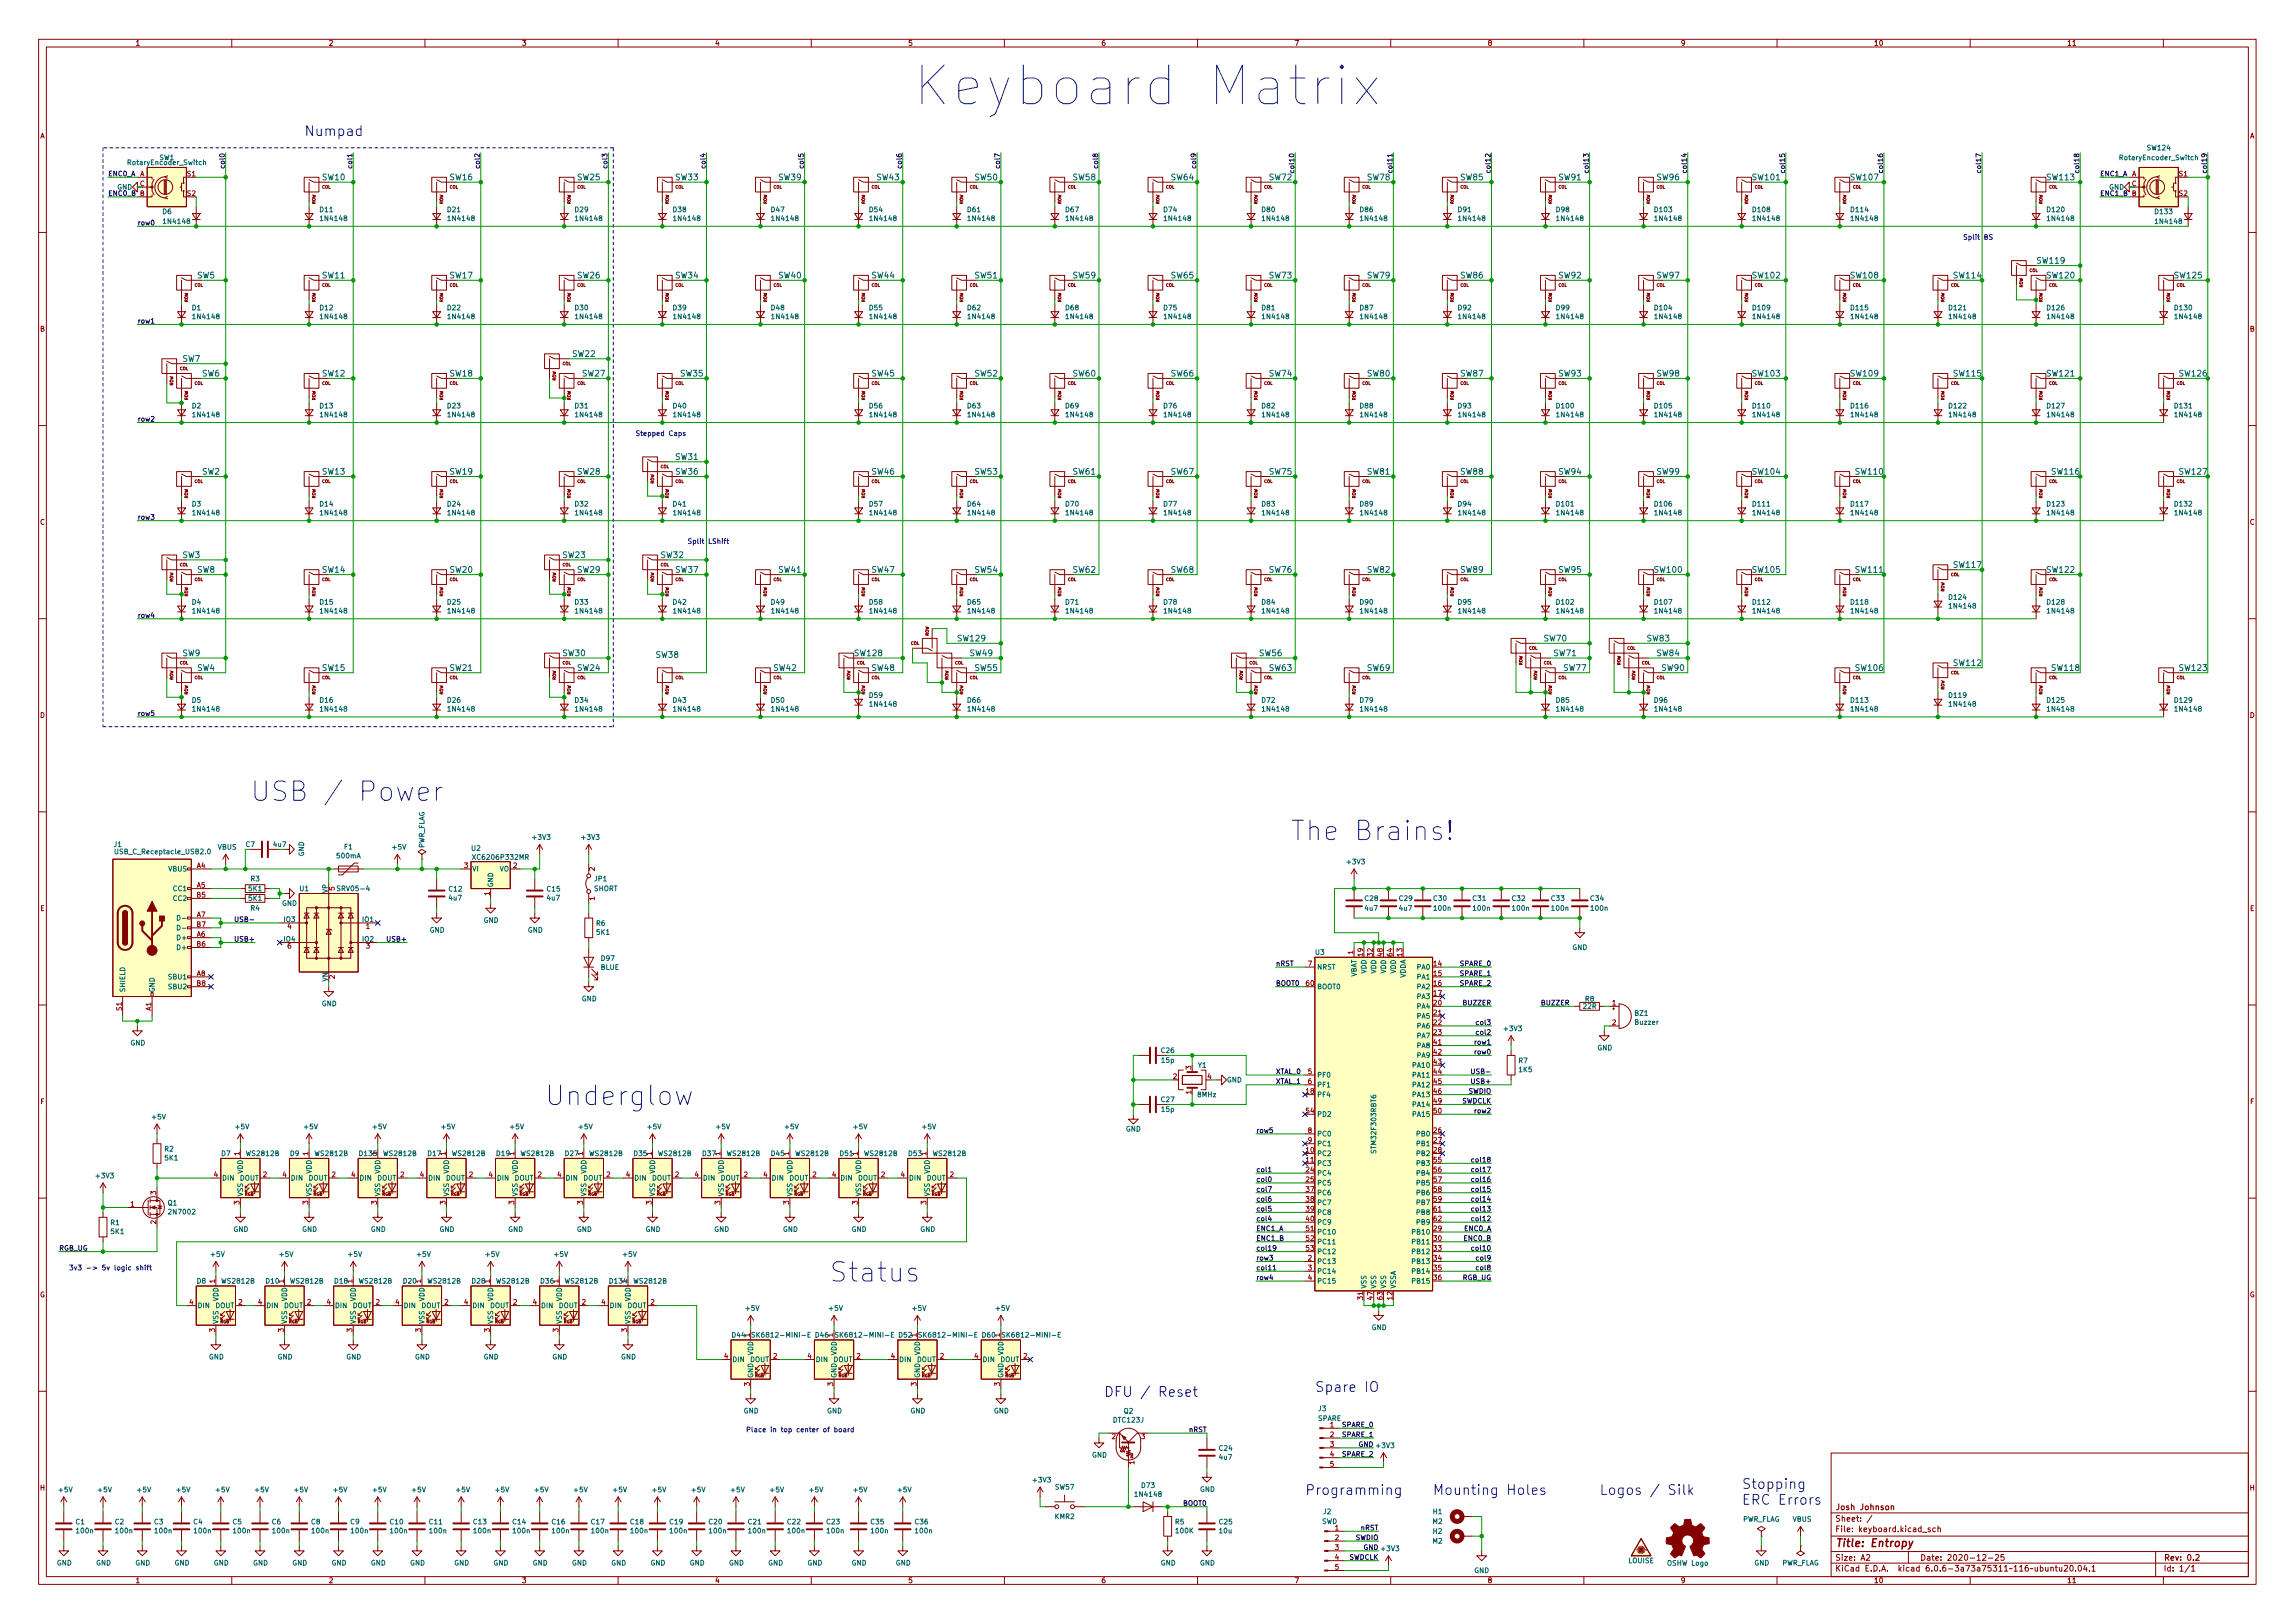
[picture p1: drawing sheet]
<svg xmlns="http://www.w3.org/2000/svg" width="594mm" height="420mm" viewBox="0 0 594 420" stroke-linecap="round" stroke-linejoin="round" font-family="sans-serif">
<defs><g id="words">
<text font-size="13.9" fill="#0000c2" x="236.2" y="27.3">Keyboard Matrix</text>
<g font-size="7" fill="#0000c2">
<text x="64.8" y="207.4">USB / Power</text>
<text x="334" y="217.6">The Brains!</text>
<text x="141" y="286.2">Underglow</text>
<text x="214.6" y="331.9">Status</text>
</g>
<g font-size="3.5" fill="#0000c2">
<text x="78.7" y="35.2">Numpad</text>
<text x="285.8" y="361.6">DFU / Reset</text>
<text x="340.4" y="360.3">Spare IO</text>
<text x="337.8" y="387">Programming</text>
<text x="370.8" y="387">Mounting Holes</text>
<text x="414" y="387">Logos / Silk</text>
<text x="450.8" y="385.4">Stopping</text>
<text x="450.8" y="389.5">ERC Errors</text>
</g>
<text font-size="2.8" fill="#840000" x="475" y="400.5">Title: Entropy</text>
<g font-size="2.1" fill="#006464">
<text x="83.5" y="46.7">SW10</text>
<text x="116.5" y="46.7">SW16</text>
<text x="149.5" y="46.7">SW25</text>
<text x="174.9" y="46.7">SW33</text>
<text x="201.6" y="46.7">SW39</text>
<text x="227" y="46.7">SW43</text>
<text x="252.4" y="46.7">SW50</text>
<text x="277.8" y="46.7">SW58</text>
<text x="303.2" y="46.7">SW64</text>
<text x="328.6" y="46.7">SW72</text>
<text x="354" y="46.7">SW78</text>
<text x="378.1" y="46.7">SW85</text>
<text x="403.5" y="46.7">SW91</text>
<text x="428.9" y="46.7">SW96</text>
<text x="453.7" y="46.7">SW101</text>
<text x="479.1" y="46.7">SW107</text>
<text x="529.9" y="46.7">SW113</text>
<text x="527.4" y="68.2">SW119</text>
<text x="51" y="72.1">SW5</text>
<text x="83.5" y="72.1">SW11</text>
<text x="116.5" y="72.1">SW17</text>
<text x="149.5" y="72.1">SW26</text>
<text x="174.9" y="72.1">SW34</text>
<text x="201.6" y="72.1">SW40</text>
<text x="225.7" y="72.1">SW44</text>
<text x="252.4" y="72.1">SW51</text>
<text x="277.8" y="72.1">SW59</text>
<text x="303.2" y="72.1">SW65</text>
<text x="328.6" y="72.1">SW73</text>
<text x="354" y="72.1">SW79</text>
<text x="378.1" y="72.1">SW86</text>
<text x="403.5" y="72.1">SW92</text>
<text x="428.9" y="72.1">SW97</text>
<text x="453.7" y="72.1">SW102</text>
<text x="479.1" y="72.1">SW108</text>
<text x="505.8" y="72.1">SW114</text>
<text x="529.9" y="72.1">SW120</text>
<text x="562.9" y="72.1">SW125</text>
<text x="47.2" y="93.6">SW7</text>
<text x="148.2" y="92.4">SW22</text>
<text x="52.3" y="97.5">SW6</text>
<text x="83.5" y="97.5">SW12</text>
<text x="116.5" y="97.5">SW18</text>
<text x="150.8" y="97.5">SW27</text>
<text x="176.2" y="97.5">SW35</text>
<text x="225.7" y="97.5">SW45</text>
<text x="252.4" y="97.5">SW52</text>
<text x="277.8" y="97.5">SW60</text>
<text x="303.2" y="97.5">SW66</text>
<text x="328.6" y="97.5">SW74</text>
<text x="354" y="97.5">SW80</text>
<text x="378.1" y="97.5">SW87</text>
<text x="403.5" y="97.5">SW93</text>
<text x="428.9" y="97.5">SW98</text>
<text x="453.7" y="97.5">SW103</text>
<text x="479.1" y="97.5">SW109</text>
<text x="505.8" y="97.5">SW115</text>
<text x="529.9" y="97.5">SW121</text>
<text x="564.2" y="97.5">SW126</text>
<text x="174.9" y="119">SW31</text>
<text x="52.3" y="122.9">SW2</text>
<text x="83.5" y="122.9">SW13</text>
<text x="116.5" y="122.9">SW19</text>
<text x="149.5" y="122.9">SW28</text>
<text x="174.9" y="122.9">SW36</text>
<text x="225.7" y="122.9">SW46</text>
<text x="252.4" y="122.9">SW53</text>
<text x="277.8" y="122.9">SW61</text>
<text x="303.2" y="122.9">SW67</text>
<text x="328.6" y="122.9">SW75</text>
<text x="354" y="122.9">SW81</text>
<text x="378.1" y="122.9">SW88</text>
<text x="403.5" y="122.9">SW94</text>
<text x="428.9" y="122.9">SW99</text>
<text x="453.7" y="122.9">SW104</text>
<text x="480.4" y="122.9">SW110</text>
<text x="531.2" y="122.9">SW116</text>
<text x="564.2" y="122.9">SW127</text>
<text x="47.2" y="144.4">SW3</text>
<text x="51" y="148.3">SW8</text>
<text x="83.5" y="148.3">SW14</text>
<text x="116.5" y="148.3">SW20</text>
<text x="145.7" y="144.4">SW23</text>
<text x="149.5" y="148.3">SW29</text>
<text x="171.1" y="144.4">SW32</text>
<text x="174.9" y="148.3">SW37</text>
<text x="201.6" y="148.3">SW41</text>
<text x="225.7" y="148.3">SW47</text>
<text x="252.4" y="148.3">SW54</text>
<text x="277.8" y="148.3">SW62</text>
<text x="303.2" y="148.3">SW68</text>
<text x="328.6" y="148.3">SW76</text>
<text x="354" y="148.3">SW82</text>
<text x="378.1" y="148.3">SW89</text>
<text x="403.5" y="148.3">SW95</text>
<text x="428.3" y="148.3">SW100</text>
<text x="453.7" y="148.3">SW105</text>
<text x="480.4" y="148.3">SW111</text>
<text x="505.8" y="147">SW117</text>
<text x="529.9" y="148.3">SW122</text>
<text x="248" y="166">SW129</text>
<text x="399.7" y="166">SW70</text>
<text x="426.4" y="166">SW83</text>
<text x="47.2" y="169.8">SW9</text>
<text x="51" y="173.7">SW4</text>
<text x="83.5" y="173.7">SW15</text>
<text x="116.5" y="173.7">SW21</text>
<text x="145.7" y="169.8">SW30</text>
<text x="149.5" y="173.7">SW24</text>
<text x="169.8" y="170.3">SW38</text>
<text x="200.3" y="173.7">SW42</text>
<text x="221.3" y="169.8">SW128</text>
<text x="225.7" y="173.7">SW48</text>
<text x="251.1" y="169.8">SW49</text>
<text x="252.4" y="173.7">SW55</text>
<text x="326" y="169.8">SW56</text>
<text x="328.6" y="173.7">SW63</text>
<text x="354" y="173.7">SW69</text>
<text x="402.2" y="169.8">SW71</text>
<text x="404.8" y="173.7">SW77</text>
<text x="428.9" y="169.8">SW84</text>
<text x="430.2" y="173.7">SW90</text>
<text x="480.4" y="173.7">SW106</text>
<text x="505.8" y="172.4">SW112</text>
<text x="531.2" y="173.7">SW118</text>
<text x="564.2" y="173.7">SW123</text>
</g>
<g font-size="2.1" fill="#840000">
<text x="475" y="393.9">Sheet: /</text>
<text x="475" y="390.9">Josh Johnson</text>
<text x="475" y="396.6">File: keyboard.kicad_sch</text>
<text x="475" y="406.8">KiCad E.D.A. kicad 6.0.6-3a73a75311~116~ubuntu20.04.1</text>
<text x="475" y="404">Size: A2</text>
<text x="497" y="404">Date: 2020-12-25</text>
<text x="560" y="404">Rev: 0.2</text>
<text x="560" y="406.8">Id: 1/1</text>
</g>
<g font-size="1.8" fill="#840000">
<text x="35" y="11.8">1</text>
<text x="85" y="11.8">2</text>
<text x="135" y="11.8">3</text>
<text x="185" y="11.8">4</text>
<text x="235" y="11.8">5</text>
<text x="285" y="11.8">6</text>
<text x="335" y="11.8">7</text>
<text x="385" y="11.8">8</text>
<text x="435" y="11.8">9</text>
<text x="485" y="11.8">10</text>
<text x="535" y="11.8">11</text>
<text x="10.3" y="35.8">A</text>
<text x="582.4" y="35.8">A</text>
<text x="10.3" y="85.8">B</text>
<text x="582.4" y="85.8">B</text>
<text x="10.3" y="135.8">C</text>
<text x="582.4" y="135.8">C</text>
<text x="10.3" y="185.8">D</text>
<text x="582.4" y="185.8">D</text>
<text x="10.4" y="235.8">E</text>
<text x="582.4" y="235.8">E</text>
<text x="10.4" y="285.8">F</text>
<text x="582.5" y="285.8">F</text>
<text x="10.3" y="335.8">G</text>
<text x="582.3" y="335.8">G</text>
<text x="10.3" y="385.8">H</text>
<text x="582.4" y="385.8">H</text>
<text x="35" y="409.8">1</text>
<text x="85" y="409.8">2</text>
<text x="135" y="409.8">3</text>
<text x="185" y="409.8">4</text>
<text x="235" y="409.8">5</text>
<text x="285" y="409.8">6</text>
<text x="335" y="409.8">7</text>
<text x="385" y="409.8">8</text>
<text x="435" y="409.8">9</text>
<text x="485" y="409.8">10</text>
<text x="535" y="409.8">11</text>
</g>
<g font-size="1.8" fill="#006464">
<text x="41.3" y="41.4">SW1</text>
<text x="549.1" y="41.4">RotaryEncoder_Switch</text>
<text x="555.9" y="38.9">SW124</text>
<text x="33.5" y="42.7">RotaryEncoder_Switch</text>
<text x="30.3" y="49.1">GND</text>
<text x="545.9" y="49.1">GND</text>
<text x="42.1" y="55.4">D6</text>
<text x="42.6" y="58">1N4148</text>
<text x="82.9" y="54.9">D11</text>
<text x="83.2" y="57.2">1N4148</text>
<text x="115.9" y="54.9">D21</text>
<text x="116.2" y="57.2">1N4148</text>
<text x="148.9" y="54.9">D29</text>
<text x="149.3" y="57.2">1N4148</text>
<text x="174.3" y="54.9">D38</text>
<text x="174.7" y="57.2">1N4148</text>
<text x="199.7" y="54.9">D47</text>
<text x="200.1" y="57.2">1N4148</text>
<text x="225.1" y="54.9">D54</text>
<text x="225.5" y="57.2">1N4148</text>
<text x="250.5" y="54.9">D61</text>
<text x="250.9" y="57.2">1N4148</text>
<text x="275.9" y="54.9">D67</text>
<text x="276.3" y="57.2">1N4148</text>
<text x="301.3" y="54.9">D74</text>
<text x="301.7" y="57.2">1N4148</text>
<text x="326.7" y="54.9">D80</text>
<text x="327.1" y="57.2">1N4148</text>
<text x="352.1" y="54.9">D86</text>
<text x="352.5" y="57.2">1N4148</text>
<text x="377.5" y="54.9">D91</text>
<text x="377.9" y="57.2">1N4148</text>
<text x="402.9" y="54.9">D98</text>
<text x="403.3" y="57.2">1N4148</text>
<text x="428.4" y="54.9">D103</text>
<text x="428.7" y="57.2">1N4148</text>
<text x="453.8" y="54.9">D108</text>
<text x="454.1" y="57.2">1N4148</text>
<text x="479.2" y="54.9">D114</text>
<text x="479.5" y="57.2">1N4148</text>
<text x="530" y="54.9">D120</text>
<text x="530.3" y="57.2">1N4148</text>
<text x="557.9" y="55.4">D133</text>
<text x="558.2" y="58">1N4148</text>
<text x="49.7" y="80.3">D1</text>
<text x="50.2" y="82.6">1N4148</text>
<text x="82.9" y="80.3">D12</text>
<text x="83.2" y="82.6">1N4148</text>
<text x="115.9" y="80.3">D22</text>
<text x="116.2" y="82.6">1N4148</text>
<text x="148.9" y="80.3">D30</text>
<text x="149.3" y="82.6">1N4148</text>
<text x="174.3" y="80.3">D39</text>
<text x="174.7" y="82.6">1N4148</text>
<text x="199.7" y="80.3">D48</text>
<text x="200.1" y="82.6">1N4148</text>
<text x="225.1" y="80.3">D55</text>
<text x="225.5" y="82.6">1N4148</text>
<text x="250.5" y="80.3">D62</text>
<text x="250.9" y="82.6">1N4148</text>
<text x="275.9" y="80.3">D68</text>
<text x="276.3" y="82.6">1N4148</text>
<text x="301.3" y="80.3">D75</text>
<text x="301.7" y="82.6">1N4148</text>
<text x="326.7" y="80.3">D81</text>
<text x="327.1" y="82.6">1N4148</text>
<text x="352.1" y="80.3">D87</text>
<text x="352.5" y="82.6">1N4148</text>
<text x="377.5" y="80.3">D92</text>
<text x="377.9" y="82.6">1N4148</text>
<text x="402.9" y="80.3">D99</text>
<text x="403.3" y="82.6">1N4148</text>
<text x="428.4" y="80.3">D104</text>
<text x="428.7" y="82.6">1N4148</text>
<text x="453.8" y="80.3">D109</text>
<text x="454.1" y="82.6">1N4148</text>
<text x="479.2" y="80.3">D115</text>
<text x="479.5" y="82.6">1N4148</text>
<text x="504.6" y="80.3">D121</text>
<text x="504.9" y="82.6">1N4148</text>
<text x="530" y="80.3">D126</text>
<text x="530.3" y="82.6">1N4148</text>
<text x="563" y="80.3">D130</text>
<text x="563.3" y="82.6">1N4148</text>
<text x="49.7" y="105.7">D2</text>
<text x="50.2" y="108">1N4148</text>
<text x="82.9" y="105.7">D13</text>
<text x="83.2" y="108">1N4148</text>
<text x="115.9" y="105.7">D23</text>
<text x="116.2" y="108">1N4148</text>
<text x="148.9" y="105.7">D31</text>
<text x="149.3" y="108">1N4148</text>
<text x="174.3" y="105.7">D40</text>
<text x="174.7" y="108">1N4148</text>
<text x="225.1" y="105.7">D56</text>
<text x="225.5" y="108">1N4148</text>
<text x="250.5" y="105.7">D63</text>
<text x="250.9" y="108">1N4148</text>
<text x="275.9" y="105.7">D69</text>
<text x="276.3" y="108">1N4148</text>
<text x="301.3" y="105.7">D76</text>
<text x="301.7" y="108">1N4148</text>
<text x="326.7" y="105.7">D82</text>
<text x="327.1" y="108">1N4148</text>
<text x="352.1" y="105.7">D88</text>
<text x="352.5" y="108">1N4148</text>
<text x="377.5" y="105.7">D93</text>
<text x="377.9" y="108">1N4148</text>
<text x="403" y="105.7">D100</text>
<text x="403.3" y="108">1N4148</text>
<text x="428.4" y="105.7">D105</text>
<text x="428.7" y="108">1N4148</text>
<text x="453.8" y="105.7">D110</text>
<text x="454.1" y="108">1N4148</text>
<text x="479.2" y="105.7">D116</text>
<text x="479.5" y="108">1N4148</text>
<text x="504.6" y="105.7">D122</text>
<text x="504.9" y="108">1N4148</text>
<text x="530" y="105.7">D127</text>
<text x="530.3" y="108">1N4148</text>
<text x="563" y="105.7">D131</text>
<text x="563.3" y="108">1N4148</text>
<text x="49.7" y="131.1">D3</text>
<text x="82.9" y="131.1">D14</text>
<text x="115.9" y="131.1">D24</text>
<text x="148.9" y="131.1">D32</text>
<text x="174.3" y="131.1">D41</text>
<text x="225.1" y="131.1">D57</text>
<text x="250.5" y="131.1">D64</text>
<text x="275.9" y="131.1">D70</text>
<text x="301.3" y="131.1">D77</text>
<text x="326.7" y="131.1">D83</text>
<text x="352.1" y="131.1">D89</text>
<text x="377.5" y="131.1">D94</text>
<text x="403" y="131.1">D101</text>
<text x="428.4" y="131.1">D106</text>
<text x="453.8" y="131.1">D111</text>
<text x="479.2" y="131.1">D117</text>
<text x="530" y="131.1">D123</text>
<text x="563" y="131.1">D132</text>
<text x="50.2" y="133.4">1N4148</text>
<text x="83.2" y="133.4">1N4148</text>
<text x="116.2" y="133.4">1N4148</text>
<text x="149.3" y="133.4">1N4148</text>
<text x="174.7" y="133.4">1N4148</text>
<text x="225.5" y="133.4">1N4148</text>
<text x="250.9" y="133.4">1N4148</text>
<text x="276.3" y="133.4">1N4148</text>
<text x="301.7" y="133.4">1N4148</text>
<text x="327.1" y="133.4">1N4148</text>
<text x="352.5" y="133.4">1N4148</text>
<text x="377.9" y="133.4">1N4148</text>
<text x="403.3" y="133.4">1N4148</text>
<text x="428.7" y="133.4">1N4148</text>
<text x="454.1" y="133.4">1N4148</text>
<text x="479.5" y="133.4">1N4148</text>
<text x="530.3" y="133.4">1N4148</text>
<text x="563.3" y="133.4">1N4148</text>
<text x="504.6" y="155.2">D124</text>
<text x="49.7" y="156.5">D4</text>
<text x="50.2" y="158.8">1N4148</text>
<text x="82.9" y="156.5">D15</text>
<text x="83.2" y="158.8">1N4148</text>
<text x="115.9" y="156.5">D25</text>
<text x="116.2" y="158.8">1N4148</text>
<text x="148.9" y="156.5">D33</text>
<text x="149.3" y="158.8">1N4148</text>
<text x="174.3" y="156.5">D42</text>
<text x="174.7" y="158.8">1N4148</text>
<text x="199.7" y="156.5">D49</text>
<text x="200.1" y="158.8">1N4148</text>
<text x="225.1" y="156.5">D58</text>
<text x="225.5" y="158.8">1N4148</text>
<text x="250.5" y="156.5">D65</text>
<text x="250.9" y="158.8">1N4148</text>
<text x="275.9" y="156.5">D71</text>
<text x="276.3" y="158.8">1N4148</text>
<text x="301.3" y="156.5">D78</text>
<text x="301.7" y="158.8">1N4148</text>
<text x="326.7" y="156.5">D84</text>
<text x="327.1" y="158.8">1N4148</text>
<text x="352.1" y="156.5">D90</text>
<text x="352.5" y="158.8">1N4148</text>
<text x="377.5" y="156.5">D95</text>
<text x="377.9" y="158.8">1N4148</text>
<text x="403" y="156.5">D102</text>
<text x="403.3" y="158.8">1N4148</text>
<text x="428.4" y="156.5">D107</text>
<text x="428.7" y="158.8">1N4148</text>
<text x="453.8" y="156.5">D112</text>
<text x="454.1" y="158.8">1N4148</text>
<text x="479.2" y="156.5">D118</text>
<text x="479.5" y="158.8">1N4148</text>
<text x="504.9" y="157.5">1N4148</text>
<text x="530" y="156.5">D128</text>
<text x="530.3" y="158.8">1N4148</text>
<text x="49.7" y="181.9">D5</text>
<text x="50.2" y="184.2">1N4148</text>
<text x="82.9" y="181.9">D16</text>
<text x="83.2" y="184.2">1N4148</text>
<text x="115.9" y="181.9">D26</text>
<text x="116.2" y="184.2">1N4148</text>
<text x="148.9" y="181.9">D34</text>
<text x="149.3" y="184.2">1N4148</text>
<text x="174.3" y="181.9">D43</text>
<text x="174.7" y="184.2">1N4148</text>
<text x="199.7" y="181.9">D50</text>
<text x="200.1" y="184.2">1N4148</text>
<text x="225.1" y="180.6">D59</text>
<text x="225.5" y="182.9">1N4148</text>
<text x="250.5" y="181.9">D66</text>
<text x="250.9" y="184.2">1N4148</text>
<text x="326.7" y="181.9">D72</text>
<text x="327.1" y="184.2">1N4148</text>
<text x="352.1" y="181.9">D79</text>
<text x="352.5" y="184.2">1N4148</text>
<text x="402.9" y="181.9">D85</text>
<text x="403.3" y="184.2">1N4148</text>
<text x="428.3" y="181.9">D96</text>
<text x="428.7" y="184.2">1N4148</text>
<text x="479.2" y="181.9">D113</text>
<text x="479.5" y="184.2">1N4148</text>
<text x="504.6" y="180.6">D119</text>
<text x="504.9" y="182.9">1N4148</text>
<text x="530" y="181.9">D125</text>
<text x="530.3" y="184.2">1N4148</text>
<text x="563" y="181.9">D129</text>
<text x="563.3" y="184.2">1N4148</text>
<text x="29.5" y="219.2">J1</text>
<text x="30.3" y="221.1">USB_C_Receptacle_USB2.0</text>
<text x="56.3" y="219.9">VBUS</text>
<text x="78.7" y="221.7" transform="rotate(-90 78.7 221.7)">GND</text>
<text x="89.1" y="219.9">F1</text>
<text x="101.7" y="219.9">+5V</text>
<text x="109.9" y="219.8" transform="rotate(-90 109.9 219.8)">PWR_FLAG</text>
<text x="122.1" y="220.3">U2</text>
<text x="138" y="217.4">+3V3</text>
<text x="150.7" y="217.4">+3V3</text>
<text x="43.6" y="225.6">VBUS</text>
<text x="87.3" y="222.2">500mA</text>
<text x="122.2" y="225.6">VI</text>
<text x="122.9" y="222.6">XC6206P332MR</text>
<text x="129.3" y="225.6">VO</text>
<text x="348.8" y="223.7">+3V3</text>
<text x="45" y="230.7">CC1</text>
<text x="45" y="233.2">CC2</text>
<text x="64.4" y="230.7">5K1</text>
<text x="64.4" y="233.2">5K1</text>
<text x="64.9" y="228.1">R3</text>
<text x="77.6" y="230.7">U1</text>
<text x="84.8" y="231.2" transform="rotate(-90 84.8 231.2)">VP</text>
<text x="87.9" y="230.7">SRV05-4</text>
<text x="116.3" y="230.8">C12</text>
<text x="116.3" y="233.1">4u7</text>
<text x="127.6" y="229.8" transform="rotate(-90 127.6 229.8)">GND</text>
<text x="141.7" y="230.8">C15</text>
<text x="141.7" y="233.1">4u7</text>
<text x="153.7" y="230.7">SHORT</text>
<text x="153.9" y="228.1">JP1</text>
<text x="353.4" y="233.2">C28</text>
<text x="362.3" y="233.2">C29</text>
<text x="371.1" y="233.2">C30</text>
<text x="381.3" y="233.2">C31</text>
<text x="391.5" y="233.2">C32</text>
<text x="401.6" y="233.2">C33</text>
<text x="411.8" y="233.2">C34</text>
<text x="64.9" y="235.8">R4</text>
<text x="73" y="234.5">GND</text>
<text x="73.5" y="238.7">IO3</text>
<text x="93.8" y="238.7">IO1</text>
<text x="125.2" y="238.9">GND</text>
<text x="154.4" y="239.7">R6</text>
<text x="353.4" y="235.8">4u7</text>
<text x="362.3" y="235.8">4u7</text>
<text x="371.3" y="235.8">100n</text>
<text x="381.5" y="235.8">100n</text>
<text x="391.6" y="235.8">100n</text>
<text x="401.8" y="235.8">100n</text>
<text x="411.9" y="235.8">100n</text>
<text x="46.2" y="243.4">D+</text>
<text x="46.2" y="245.9">D+</text>
<text x="73.5" y="243.8">IO4</text>
<text x="93.8" y="243.8">IO2</text>
<text x="111.2" y="241.4">GND</text>
<text x="136.6" y="241.4">GND</text>
<text x="154.5" y="242">5K1</text>
<text x="407" y="245.9">GND</text>
<text x="155.5" y="251">BLUE</text>
<text x="155.7" y="248.7">D97</text>
<text x="340.5" y="247.2">U3</text>
<text x="340.9" y="251">NRST</text>
<text x="366.9" y="251">PA0</text>
<text x="32.4" y="257" transform="rotate(-90 32.4 257)">SHIELD</text>
<text x="40" y="257" transform="rotate(-90 40 257)">GND</text>
<text x="43.8" y="253.5">SBU1</text>
<text x="43.8" y="256.1">SBU2</text>
<text x="84.8" y="254.1" transform="rotate(-90 84.8 254.1)">VN</text>
<text x="340.9" y="256.1">BOOT0</text>
<text x="351.2" y="253.1" transform="rotate(-90 351.2 253.1)">VBAT</text>
<text x="353.7" y="252.1" transform="rotate(-90 353.7 252.1)">VDD</text>
<text x="356.2" y="252.1" transform="rotate(-90 356.2 252.1)">VDD</text>
<text x="358.8" y="252.1" transform="rotate(-90 358.8 252.1)">VDD</text>
<text x="361.3" y="252.1" transform="rotate(-90 361.3 252.1)">VDD</text>
<text x="363.9" y="253.3" transform="rotate(-90 363.9 253.3)">VDDA</text>
<text x="366.9" y="253.5">PA1</text>
<text x="366.9" y="256.1">PA2</text>
<text x="83.3" y="260.5">GND</text>
<text x="150.6" y="259.2">GND</text>
<text x="366.9" y="258.6">PA3</text>
<text x="366.9" y="261.2">PA4</text>
<text x="366.9" y="263.7">PA5</text>
<text x="409.9" y="261.2">22R</text>
<text x="410.3" y="259.2">R8</text>
<text x="423.2" y="263">BZ1</text>
<text x="366.9" y="266.2">PA6</text>
<text x="366.9" y="268.8">PA7</text>
<text x="389.5" y="266.9">+3V3</text>
<text x="423.3" y="265.3">Buzzer</text>
<text x="33.7" y="270.6">GND</text>
<text x="300.6" y="272.6">C26</text>
<text x="300.7" y="275.1">15p</text>
<text x="366.9" y="271.3">PA8</text>
<text x="366.9" y="273.9">PA9</text>
<text x="393.1" y="275.2">R7</text>
<text x="413.5" y="271.9">GND</text>
<text x="310.1" y="276.4">Y1</text>
<text x="317.5" y="280.2">GND</text>
<text x="340.9" y="278.9">PF0</text>
<text x="340.9" y="281.5">PF1</text>
<text x="365.9" y="276.4">PA10</text>
<text x="365.9" y="278.9">PA11</text>
<text x="365.9" y="281.5">PA12</text>
<text x="393.2" y="277.5">1K5</text>
<text x="300.6" y="285.3">C27</text>
<text x="300.7" y="287.8">15p</text>
<text x="310.1" y="284">8MHz</text>
<text x="340.9" y="284">PF4</text>
<text x="365.9" y="284">PA13</text>
<text x="365.9" y="286.6">PA14</text>
<text x="39.4" y="289.8">+5V</text>
<text x="61" y="292.3">+5V</text>
<text x="78.8" y="292.3">+5V</text>
<text x="96.6" y="292.3">+5V</text>
<text x="114.4" y="292.3">+5V</text>
<text x="132.1" y="292.3">+5V</text>
<text x="149.9" y="292.3">+5V</text>
<text x="167.7" y="292.3">+5V</text>
<text x="185.5" y="292.3">+5V</text>
<text x="203.3" y="292.3">+5V</text>
<text x="221" y="292.3">+5V</text>
<text x="238.8" y="292.3">+5V</text>
<text x="291.4" y="292.9">GND</text>
<text x="340.9" y="289.1">PD2</text>
<text x="365.9" y="289.1">PA15</text>
<text x="42.6" y="298.1">R2</text>
<text x="57.3" y="299.3">D7</text>
<text x="63.9" y="299.3">WS2812B</text>
<text x="75.1" y="299.3">D9</text>
<text x="81.7" y="299.3">WS2812B</text>
<text x="93.1" y="299.3">D135</text>
<text x="97.5" y="299.1" transform="rotate(-90 97.5 299.1)">1</text>
<text x="99.5" y="299.3">WS2812B</text>
<text x="110.8" y="299.3">D17</text>
<text x="117.3" y="299.3">WS2812B</text>
<text x="128.6" y="299.3">D19</text>
<text x="135.1" y="299.3">WS2812B</text>
<text x="146.4" y="299.3">D27</text>
<text x="152.8" y="299.3">WS2812B</text>
<text x="164.1" y="299.3">D35</text>
<text x="170.6" y="299.3">WS2812B</text>
<text x="181.9" y="299.3">D37</text>
<text x="188.4" y="299.3">WS2812B</text>
<text x="199.7" y="299.3">D45</text>
<text x="206.2" y="299.3">WS2812B</text>
<text x="217.5" y="299.3">D51</text>
<text x="224" y="299.3">WS2812B</text>
<text x="235.3" y="299.3">D53</text>
<text x="241.7" y="299.3">WS2812B</text>
<text x="340.9" y="299.3">PC2</text>
<text x="340.9" y="294.2">PC0</text>
<text x="340.9" y="296.7">PC1</text>
<text x="356.2" y="298.2" transform="rotate(-90 356.2 298.2)">STM32F303RBT6</text>
<text x="366.9" y="294.2">PB0</text>
<text x="366.9" y="296.7">PB1</text>
<text x="366.9" y="299.3">PB2</text>
<text x="25" y="305">+3V3</text>
<text x="42.7" y="300.4">5K1</text>
<text x="57.4" y="305.6">DIN</text>
<text x="62" y="305.6">DOUT</text>
<text x="62.9" y="303.9" transform="rotate(-90 62.9 303.9)">VDD</text>
<text x="75.2" y="305.6">DIN</text>
<text x="79.8" y="305.6">DOUT</text>
<text x="80.6" y="303.9" transform="rotate(-90 80.6 303.9)">VDD</text>
<text x="93" y="305.6">DIN</text>
<text x="97.6" y="305.6">DOUT</text>
<text x="98.4" y="303.9" transform="rotate(-90 98.4 303.9)">VDD</text>
<text x="110.7" y="305.6">DIN</text>
<text x="115.4" y="305.6">DOUT</text>
<text x="116.2" y="303.9" transform="rotate(-90 116.2 303.9)">VDD</text>
<text x="128.5" y="305.6">DIN</text>
<text x="133.2" y="305.6">DOUT</text>
<text x="134" y="303.9" transform="rotate(-90 134 303.9)">VDD</text>
<text x="146.3" y="305.6">DIN</text>
<text x="150.9" y="305.6">DOUT</text>
<text x="151.8" y="303.9" transform="rotate(-90 151.8 303.9)">VDD</text>
<text x="164.1" y="305.6">DIN</text>
<text x="168.7" y="305.6">DOUT</text>
<text x="169.5" y="303.9" transform="rotate(-90 169.5 303.9)">VDD</text>
<text x="181.9" y="305.6">DIN</text>
<text x="186.5" y="305.6">DOUT</text>
<text x="187.3" y="303.9" transform="rotate(-90 187.3 303.9)">VDD</text>
<text x="199.6" y="305.6">DIN</text>
<text x="204.3" y="305.6">DOUT</text>
<text x="205.1" y="303.9" transform="rotate(-90 205.1 303.9)">VDD</text>
<text x="217.4" y="305.6">DIN</text>
<text x="222.1" y="305.6">DOUT</text>
<text x="222.9" y="303.9" transform="rotate(-90 222.9 303.9)">VDD</text>
<text x="235.2" y="305.6">DIN</text>
<text x="239.8" y="305.6">DOUT</text>
<text x="240.7" y="303.9" transform="rotate(-90 240.7 303.9)">VDD</text>
<text x="340.9" y="301.8">PC3</text>
<text x="340.9" y="304.3">PC4</text>
<text x="366.9" y="301.8">PB3</text>
<text x="366.9" y="304.3">PB4</text>
<text x="62.9" y="309.8" transform="rotate(-90 62.9 309.8)">VSS</text>
<text x="80.6" y="309.8" transform="rotate(-90 80.6 309.8)">VSS</text>
<text x="98.4" y="309.8" transform="rotate(-90 98.4 309.8)">VSS</text>
<text x="116.2" y="309.8" transform="rotate(-90 116.2 309.8)">VSS</text>
<text x="134" y="309.8" transform="rotate(-90 134 309.8)">VSS</text>
<text x="151.8" y="309.8" transform="rotate(-90 151.8 309.8)">VSS</text>
<text x="169.5" y="309.8" transform="rotate(-90 169.5 309.8)">VSS</text>
<text x="187.3" y="309.8" transform="rotate(-90 187.3 309.8)">VSS</text>
<text x="205.1" y="309.8" transform="rotate(-90 205.1 309.8)">VSS</text>
<text x="222.9" y="309.8" transform="rotate(-90 222.9 309.8)">VSS</text>
<text x="240.7" y="309.8" transform="rotate(-90 240.7 309.8)">VSS</text>
<text x="340.9" y="306.9">PC5</text>
<text x="340.9" y="309.4">PC6</text>
<text x="340.9" y="312">PC7</text>
<text x="366.9" y="306.9">PB5</text>
<text x="366.9" y="309.4">PB6</text>
<text x="366.9" y="312">PB7</text>
<text x="28.6" y="317.1">R1</text>
<text x="43.5" y="312.1">Q1</text>
<text x="44" y="314.4">2N7002</text>
<text x="340.9" y="314.5">PC8</text>
<text x="340.9" y="317">PC9</text>
<text x="366.9" y="314.5">PB8</text>
<text x="366.9" y="317">PB9</text>
<text x="28.8" y="319.4">5K1</text>
<text x="60.4" y="318.9">GND</text>
<text x="78.2" y="318.9">GND</text>
<text x="96" y="318.9">GND</text>
<text x="113.7" y="318.9">GND</text>
<text x="131.5" y="318.9">GND</text>
<text x="149.3" y="318.9">GND</text>
<text x="167.1" y="318.9">GND</text>
<text x="184.9" y="318.9">GND</text>
<text x="202.6" y="318.9">GND</text>
<text x="220.4" y="318.9">GND</text>
<text x="238.2" y="318.9">GND</text>
<text x="340.9" y="319.6">PC10</text>
<text x="340.9" y="322.1">PC11</text>
<text x="365.9" y="319.6">PB10</text>
<text x="365.9" y="322.1">PB11</text>
<text x="54.7" y="325.3">+5V</text>
<text x="72.4" y="325.3">+5V</text>
<text x="90.2" y="325.3">+5V</text>
<text x="108" y="325.3">+5V</text>
<text x="125.8" y="325.3">+5V</text>
<text x="143.6" y="325.3">+5V</text>
<text x="161.3" y="325.3">+5V</text>
<text x="340.9" y="327.2">PC13</text>
<text x="340.9" y="329.7">PC14</text>
<text x="340.9" y="324.7">PC12</text>
<text x="365.9" y="324.7">PB12</text>
<text x="365.9" y="327.2">PB13</text>
<text x="365.9" y="329.7">PB14</text>
<text x="51" y="332.3">D8</text>
<text x="57.6" y="332.3">WS2812B</text>
<text x="68.9" y="332.3">D10</text>
<text x="75.4" y="332.3">WS2812B</text>
<text x="86.7" y="332.3">D18</text>
<text x="93.1" y="332.3">WS2812B</text>
<text x="104.4" y="332.3">D20</text>
<text x="110.9" y="332.3">WS2812B</text>
<text x="122.2" y="332.3">D28</text>
<text x="128.7" y="332.3">WS2812B</text>
<text x="140" y="332.3">D36</text>
<text x="146.5" y="332.3">WS2812B</text>
<text x="157.9" y="332.3">D134</text>
<text x="162.3" y="332.1" transform="rotate(-90 162.3 332.1)">1</text>
<text x="164.3" y="332.3">WS2812B</text>
<text x="340.9" y="332.3">PC15</text>
<text x="353.7" y="333.7" transform="rotate(-90 353.7 333.7)">VSS</text>
<text x="356.2" y="333.7" transform="rotate(-90 356.2 333.7)">VSS</text>
<text x="358.8" y="333.7" transform="rotate(-90 358.8 333.7)">VSS</text>
<text x="361.3" y="333.7" transform="rotate(-90 361.3 333.7)">VSSA</text>
<text x="365.9" y="332.3">PB15</text>
<text x="51.1" y="338.6">DIN</text>
<text x="55.7" y="338.6">DOUT</text>
<text x="56.5" y="336.9" transform="rotate(-90 56.5 336.9)">VDD</text>
<text x="68.8" y="338.6">DIN</text>
<text x="73.5" y="338.6">DOUT</text>
<text x="74.3" y="336.9" transform="rotate(-90 74.3 336.9)">VDD</text>
<text x="86.6" y="338.6">DIN</text>
<text x="91.3" y="338.6">DOUT</text>
<text x="92.1" y="336.9" transform="rotate(-90 92.1 336.9)">VDD</text>
<text x="104.4" y="338.6">DIN</text>
<text x="109" y="338.6">DOUT</text>
<text x="109.9" y="336.9" transform="rotate(-90 109.9 336.9)">VDD</text>
<text x="122.2" y="338.6">DIN</text>
<text x="126.8" y="338.6">DOUT</text>
<text x="127.6" y="336.9" transform="rotate(-90 127.6 336.9)">VDD</text>
<text x="140" y="338.6">DIN</text>
<text x="144.6" y="338.6">DOUT</text>
<text x="145.4" y="336.9" transform="rotate(-90 145.4 336.9)">VDD</text>
<text x="157.7" y="338.6">DIN</text>
<text x="162.4" y="338.6">DOUT</text>
<text x="163.2" y="336.9" transform="rotate(-90 163.2 336.9)">VDD</text>
<text x="193.1" y="339.3">+5V</text>
<text x="214.7" y="339.3">+5V</text>
<text x="236.3" y="339.3">+5V</text>
<text x="257.9" y="339.3">+5V</text>
<text x="56.5" y="342.8" transform="rotate(-90 56.5 342.8)">VSS</text>
<text x="74.3" y="342.8" transform="rotate(-90 74.3 342.8)">VSS</text>
<text x="92.1" y="342.8" transform="rotate(-90 92.1 342.8)">VSS</text>
<text x="109.9" y="342.8" transform="rotate(-90 109.9 342.8)">VSS</text>
<text x="127.6" y="342.8" transform="rotate(-90 127.6 342.8)">VSS</text>
<text x="145.4" y="342.8" transform="rotate(-90 145.4 342.8)">VSS</text>
<text x="163.2" y="342.8" transform="rotate(-90 163.2 342.8)">VSS</text>
<text x="189.5" y="346.2">D44</text>
<text x="194.1" y="346.1" transform="rotate(-90 194.1 346.1)">1</text>
<text x="195.9" y="346.2">SK6812-MINI-E</text>
<text x="211.1" y="346.2">D46</text>
<text x="217.5" y="346.2">SK6812-MINI-E</text>
<text x="232.7" y="346.2">D52</text>
<text x="239.1" y="346.2">SK6812-MINI-E</text>
<text x="254.3" y="346.2">D60</text>
<text x="260.7" y="346.2">SK6812-MINI-E</text>
<text x="355" y="344.3">GND</text>
<text x="54" y="351.9">GND</text>
<text x="71.8" y="351.9">GND</text>
<text x="89.6" y="351.9">GND</text>
<text x="107.4" y="351.9">GND</text>
<text x="125.2" y="351.9">GND</text>
<text x="142.9" y="351.9">GND</text>
<text x="160.7" y="351.9">GND</text>
<text x="189.5" y="352.6">DIN</text>
<text x="194.1" y="352.6">DOUT</text>
<text x="194.9" y="350.9" transform="rotate(-90 194.9 350.9)">VDD</text>
<text x="211.1" y="352.6">DIN</text>
<text x="215.7" y="352.6">DOUT</text>
<text x="216.5" y="350.9" transform="rotate(-90 216.5 350.9)">VDD</text>
<text x="232.7" y="352.6">DIN</text>
<text x="237.3" y="352.6">DOUT</text>
<text x="238.1" y="350.9" transform="rotate(-90 238.1 350.9)">VDD</text>
<text x="254.3" y="352.6">DIN</text>
<text x="258.9" y="352.6">DOUT</text>
<text x="259.7" y="350.9" transform="rotate(-90 259.7 350.9)">VDD</text>
<text x="194.9" y="356.8" transform="rotate(-90 194.9 356.8)">GND</text>
<text x="216.5" y="356.8" transform="rotate(-90 216.5 356.8)">GND</text>
<text x="238.1" y="356.8" transform="rotate(-90 238.1 356.8)">GND</text>
<text x="259.7" y="356.8" transform="rotate(-90 259.7 356.8)">GND</text>
<text x="192.5" y="365.9">GND</text>
<text x="214.1" y="365.9">GND</text>
<text x="235.7" y="365.9">GND</text>
<text x="257.2" y="365.9">GND</text>
<text x="290.9" y="365.9">Q2</text>
<text x="341.3" y="365.3">J3</text>
<text x="288.3" y="368.2">DTC123J</text>
<text x="341.1" y="367.8">SPARE</text>
<text x="282.6" y="377.3">GND</text>
<text x="315.6" y="375.6">C24</text>
<text x="315.7" y="377.9">4u7</text>
<text x="267.5" y="383.8">+3V3</text>
<text x="15.3" y="386.3">+5V</text>
<text x="25.5" y="386.3">+5V</text>
<text x="35.6" y="386.3">+5V</text>
<text x="45.8" y="386.3">+5V</text>
<text x="55.9" y="386.3">+5V</text>
<text x="66.1" y="386.3">+5V</text>
<text x="76.3" y="386.3">+5V</text>
<text x="86.4" y="386.3">+5V</text>
<text x="96.6" y="386.3">+5V</text>
<text x="106.7" y="386.3">+5V</text>
<text x="118.2" y="386.3">+5V</text>
<text x="128.3" y="386.3">+5V</text>
<text x="138.5" y="386.3">+5V</text>
<text x="148.6" y="386.3">+5V</text>
<text x="158.8" y="386.3">+5V</text>
<text x="169" y="386.3">+5V</text>
<text x="179.1" y="386.3">+5V</text>
<text x="189.3" y="386.3">+5V</text>
<text x="199.4" y="386.3">+5V</text>
<text x="209.6" y="386.3">+5V</text>
<text x="221" y="386.3">+5V</text>
<text x="232.5" y="386.3">+5V</text>
<text x="273.2" y="385.6">SW57</text>
<text x="294.1" y="387.5">1N4148</text>
<text x="295.6" y="385.2">D73</text>
<text x="310.6" y="386.2">GND</text>
<text x="19.6" y="394.6">C1</text>
<text x="29.8" y="394.6">C2</text>
<text x="39.9" y="394.6">C3</text>
<text x="50.1" y="394.6">C4</text>
<text x="60.3" y="394.6">C5</text>
<text x="70.4" y="394.6">C6</text>
<text x="80.6" y="394.6">C8</text>
<text x="90.7" y="394.6">C9</text>
<text x="101" y="394.6">C10</text>
<text x="111.2" y="394.6">C11</text>
<text x="122.6" y="394.6">C13</text>
<text x="132.8" y="394.6">C14</text>
<text x="142.9" y="394.6">C16</text>
<text x="153.1" y="394.6">C17</text>
<text x="163.2" y="394.6">C18</text>
<text x="173.4" y="394.6">C19</text>
<text x="183.6" y="394.6">C20</text>
<text x="193.7" y="394.6">C21</text>
<text x="203.9" y="394.6">C22</text>
<text x="214" y="394.6">C23</text>
<text x="225.5" y="394.6">C35</text>
<text x="236.9" y="394.6">C36</text>
<text x="273.1" y="393.2">KMR2</text>
<text x="304.2" y="394.6">R5</text>
<text x="315.6" y="394.6">C25</text>
<text x="342.1" y="394.5">SWD</text>
<text x="342.6" y="392">J2</text>
<text x="370.9" y="394.5">M2</text>
<text x="371" y="392">H1</text>
<text x="451" y="393.9">PWR_FLAG</text>
<text x="464" y="393.9">VBUS</text>
<text x="19.9" y="396.9">100n</text>
<text x="30" y="396.9">100n</text>
<text x="40.2" y="396.9">100n</text>
<text x="50.4" y="396.9">100n</text>
<text x="60.5" y="396.9">100n</text>
<text x="70.7" y="396.9">100n</text>
<text x="80.8" y="396.9">100n</text>
<text x="91" y="396.9">100n</text>
<text x="101.2" y="396.9">100n</text>
<text x="111.3" y="396.9">100n</text>
<text x="122.8" y="396.9">100n</text>
<text x="132.9" y="396.9">100n</text>
<text x="143.1" y="396.9">100n</text>
<text x="153.2" y="396.9">100n</text>
<text x="163.4" y="396.9">100n</text>
<text x="173.6" y="396.9">100n</text>
<text x="183.7" y="396.9">100n</text>
<text x="193.9" y="396.9">100n</text>
<text x="204" y="396.9">100n</text>
<text x="214.2" y="396.9">100n</text>
<text x="225.6" y="396.9">100n</text>
<text x="237.1" y="396.9">100n</text>
<text x="304.5" y="396.9">100K</text>
<text x="315.7" y="396.9">10u</text>
<text x="370.9" y="399.6">M2</text>
<text x="371" y="397">H2</text>
<text x="14.7" y="405.2">GND</text>
<text x="24.8" y="405.2">GND</text>
<text x="35" y="405.2">GND</text>
<text x="45.2" y="405.2">GND</text>
<text x="55.3" y="405.2">GND</text>
<text x="65.5" y="405.2">GND</text>
<text x="75.6" y="405.2">GND</text>
<text x="85.8" y="405.2">GND</text>
<text x="96" y="405.2">GND</text>
<text x="106.1" y="405.2">GND</text>
<text x="117.5" y="405.2">GND</text>
<text x="127.7" y="405.2">GND</text>
<text x="137.9" y="405.2">GND</text>
<text x="148" y="405.2">GND</text>
<text x="158.2" y="405.2">GND</text>
<text x="168.3" y="405.2">GND</text>
<text x="178.5" y="405.2">GND</text>
<text x="188.7" y="405.2">GND</text>
<text x="198.8" y="405.2">GND</text>
<text x="209" y="405.2">GND</text>
<text x="220.4" y="405.2">GND</text>
<text x="231.8" y="405.2">GND</text>
<text x="300.4" y="405.2">GND</text>
<text x="310.6" y="405.2">GND</text>
<text x="381.6" y="407.2">GND</text>
<text x="421.5" y="404.7">LOUISE</text>
<text x="431.7" y="405.3">OSHW Logo</text>
<text x="454.1" y="405.2">GND</text>
<text x="461.1" y="405.2">PWR_FLAG</text>
</g>
<g font-size="1.8" fill="#0f0f0f">
<text x="27.9" y="45.6">ENC0_A</text>
<text x="58.2" y="43.1" transform="rotate(-90 58.2 43.1)">col0</text>
<text x="91.2" y="43.1" transform="rotate(-90 91.2 43.1)">col1</text>
<text x="124.2" y="43.1" transform="rotate(-90 124.2 43.1)">col2</text>
<text x="157.2" y="43.1" transform="rotate(-90 157.2 43.1)">col3</text>
<text x="182.6" y="43.1" transform="rotate(-90 182.6 43.1)">col4</text>
<text x="208" y="43.1" transform="rotate(-90 208 43.1)">col5</text>
<text x="233.4" y="43.1" transform="rotate(-90 233.4 43.1)">col6</text>
<text x="258.8" y="43.1" transform="rotate(-90 258.8 43.1)">col7</text>
<text x="284.2" y="43.1" transform="rotate(-90 284.2 43.1)">col8</text>
<text x="309.6" y="43.1" transform="rotate(-90 309.6 43.1)">col9</text>
<text x="335" y="44.1" transform="rotate(-90 335 44.1)">col10</text>
<text x="360.4" y="44.1" transform="rotate(-90 360.4 44.1)">col11</text>
<text x="385.8" y="44.1" transform="rotate(-90 385.8 44.1)">col12</text>
<text x="411.2" y="44.1" transform="rotate(-90 411.2 44.1)">col13</text>
<text x="436.6" y="44.1" transform="rotate(-90 436.6 44.1)">col14</text>
<text x="462" y="44.1" transform="rotate(-90 462 44.1)">col15</text>
<text x="487.4" y="44.1" transform="rotate(-90 487.4 44.1)">col16</text>
<text x="512.8" y="44.1" transform="rotate(-90 512.8 44.1)">col17</text>
<text x="538.2" y="44.1" transform="rotate(-90 538.2 44.1)">col18</text>
<text x="543.6" y="45.6">ENC1_A</text>
<text x="571.2" y="44.1" transform="rotate(-90 571.2 44.1)">col19</text>
<text x="27.9" y="50.7">ENC0_B</text>
<text x="543.6" y="50.7">ENC1_B</text>
<text x="35.6" y="58.3">row0</text>
<text x="35.6" y="83.7">row1</text>
<text x="35.6" y="109.1">row2</text>
<text x="35.6" y="134.5">row3</text>
<text x="35.6" y="159.9">row4</text>
<text x="35.6" y="185.3">row5</text>
<text x="61.7" y="238.7">USB-</text>
<text x="61.3" y="243.7">USB+</text>
<text x="100.6" y="243.7">USB+</text>
<text x="330.2" y="250.1">nRST</text>
<text x="378" y="250.1">SPARE_0</text>
<text x="330.2" y="255.2">BOOT0</text>
<text x="378" y="255.2">SPARE_2</text>
<text x="378" y="252.6">SPARE_1</text>
<text x="378.9" y="260.3">BUZZER</text>
<text x="398.8" y="260.3">BUZZER</text>
<text x="382.5" y="267.9">col2</text>
<text x="382.5" y="265.3">col3</text>
<text x="382" y="270.4">row1</text>
<text x="382" y="273">row0</text>
<text x="330.2" y="278">XTAL_0</text>
<text x="330.2" y="280.6">XTAL_1</text>
<text x="381.3" y="280.6">USB+</text>
<text x="381.8" y="278">USB-</text>
<text x="378.3" y="285.7">SWDCLK</text>
<text x="380.1" y="283.1">SWDIO</text>
<text x="325.1" y="293.3">row5</text>
<text x="382" y="288.2">row2</text>
<text x="325.1" y="303.4">col1</text>
<text x="325.1" y="306">col0</text>
<text x="381.6" y="303.4">col17</text>
<text x="381.6" y="306">col16</text>
<text x="381.6" y="300.9">col18</text>
<text x="325.1" y="311.1">col6</text>
<text x="325.1" y="308.5">col7</text>
<text x="381.6" y="308.5">col15</text>
<text x="381.6" y="311.1">col14</text>
<text x="325.1" y="316.1">col4</text>
<text x="325.1" y="313.6">col5</text>
<text x="381.6" y="316.1">col12</text>
<text x="381.6" y="313.6">col13</text>
<text x="15.2" y="323.8">RGB_UG</text>
<text x="325.1" y="321.2">ENC1_B</text>
<text x="325.1" y="318.7">ENC1_A</text>
<text x="325.1" y="323.8">col19</text>
<text x="379.1" y="318.7">ENC0_A</text>
<text x="379.1" y="321.2">ENC0_B</text>
<text x="381.6" y="323.8">col10</text>
<text x="325.1" y="326.3">row3</text>
<text x="325.1" y="328.8">col11</text>
<text x="382.5" y="328.8">col8</text>
<text x="382.5" y="326.3">col9</text>
<text x="325.1" y="331.4">row4</text>
<text x="378.5" y="331.4">RGB_UG</text>
<text x="307.8" y="370.7">nRST</text>
<text x="347.5" y="369.5">SPARE_0</text>
<text x="347.5" y="372">SPARE_1</text>
<text x="347.5" y="377.1">SPARE_2</text>
<text x="351.7" y="374.6">GND +3V3</text>
<text x="306.3" y="389.8">BOOT0</text>
<text x="350.9" y="398.7">SWDIO</text>
<text x="352.3" y="396.1">nRST</text>
<text x="352.9" y="401.2">GND +3V3</text>
<text x="349.1" y="403.8">SWDCLK</text>
</g>
<g font-size="1.8" fill="#a90000">
<text x="36.2" y="45.6">A</text>
<text x="48.4" y="45.6">S1</text>
<text x="551.8" y="45.6">A</text>
<text x="564.1" y="45.6">S1</text>
<text x="36.2" y="50.7">B</text>
<text x="36.2" y="48.2">C</text>
<text x="48.4" y="50.7">S2</text>
<text x="551.8" y="50.7">B</text>
<text x="551.8" y="48.2">C</text>
<text x="564.1" y="50.7">S2</text>
<text x="50.9" y="224.7">A4</text>
<text x="120.2" y="224.7">3</text>
<text x="132.9" y="224.7">2</text>
<text x="153.9" y="225.5" transform="rotate(-90 153.9 225.5)">2</text>
<text x="50.9" y="229.8">A5</text>
<text x="50.9" y="232.3">B5</text>
<text x="86.6" y="230.5" transform="rotate(-90 86.6 230.5)">5</text>
<text x="126.7" y="231.8" transform="rotate(-90 126.7 231.8)">1</text>
<text x="153.9" y="233.1" transform="rotate(-90 153.9 233.1)">1</text>
<text x="50.9" y="237.4">A7</text>
<text x="50.9" y="239.9">B7</text>
<text x="50.9" y="242.5">A6</text>
<text x="50.9" y="245">B6</text>
<text x="74.4" y="240.5">4</text>
<text x="74.4" y="245.5">6</text>
<text x="94.8" y="240.5">1</text>
<text x="94.8" y="245.5">3</text>
<text x="338.6" y="250.1">7</text>
<text x="350.3" y="247" transform="rotate(-90 350.3 247)">1</text>
<text x="352.8" y="247.5" transform="rotate(-90 352.8 247.5)">19</text>
<text x="355.3" y="247.5" transform="rotate(-90 355.3 247.5)">32</text>
<text x="357.9" y="247.5" transform="rotate(-90 357.9 247.5)">48</text>
<text x="360.4" y="247.5" transform="rotate(-90 360.4 247.5)">64</text>
<text x="363" y="247.5" transform="rotate(-90 363 247.5)">13</text>
<text x="371.1" y="250.1">14</text>
<text x="50.9" y="252.6">A8</text>
<text x="50.9" y="255.2">B8</text>
<text x="86.6" y="253.4" transform="rotate(-90 86.6 253.4)">2</text>
<text x="338.1" y="255.2">60</text>
<text x="371.1" y="252.6">15</text>
<text x="371.1" y="255.2">16</text>
<text x="371.1" y="257.7">17</text>
<text x="31.5" y="261.6" transform="rotate(-90 31.5 261.6)">S1</text>
<text x="39.1" y="261.6" transform="rotate(-90 39.1 261.6)">A1</text>
<text x="371.1" y="260.3">20</text>
<text x="371.1" y="262.8">21</text>
<text x="417.3" y="260.3">1</text>
<text x="371.1" y="265.3">22</text>
<text x="371.1" y="267.9">23</text>
<text x="417.3" y="265.3">2</text>
<text x="371.1" y="270.4">41</text>
<text x="371.1" y="273">42</text>
<text x="371.1" y="275.5">43</text>
<text x="303.7" y="279.3">2</text>
<text x="308.4" y="276.9" transform="rotate(-90 308.4 276.9)">3</text>
<text x="312.6" y="279.3">4</text>
<text x="338.6" y="278">5</text>
<text x="338.6" y="280.6">6</text>
<text x="371.1" y="278">44</text>
<text x="371.1" y="280.6">45</text>
<text x="308.4" y="283.2" transform="rotate(-90 308.4 283.2)">1</text>
<text x="338.1" y="283.1">18</text>
<text x="371.1" y="283.1">46</text>
<text x="371.1" y="285.7">49</text>
<text x="338.1" y="288.2">54</text>
<text x="338.6" y="293.3">8</text>
<text x="371.1" y="293.3">26</text>
<text x="371.1" y="288.2">50</text>
<text x="62" y="299.1" transform="rotate(-90 62 299.1)">1</text>
<text x="79.8" y="299.1" transform="rotate(-90 79.8 299.1)">1</text>
<text x="115.3" y="299.1" transform="rotate(-90 115.3 299.1)">1</text>
<text x="133.1" y="299.1" transform="rotate(-90 133.1 299.1)">1</text>
<text x="150.9" y="299.1" transform="rotate(-90 150.9 299.1)">1</text>
<text x="168.7" y="299.1" transform="rotate(-90 168.7 299.1)">1</text>
<text x="186.4" y="299.1" transform="rotate(-90 186.4 299.1)">1</text>
<text x="204.2" y="299.1" transform="rotate(-90 204.2 299.1)">1</text>
<text x="222" y="299.1" transform="rotate(-90 222 299.1)">1</text>
<text x="239.8" y="299.1" transform="rotate(-90 239.8 299.1)">1</text>
<text x="338.1" y="298.4">10</text>
<text x="338.6" y="295.8">9</text>
<text x="371.1" y="295.8">27</text>
<text x="371.1" y="298.4">28</text>
<text x="55.4" y="304.7">4</text>
<text x="68.1" y="304.7">2</text>
<text x="73.2" y="304.7">4</text>
<text x="85.9" y="304.7">2</text>
<text x="90.9" y="304.7">4</text>
<text x="103.6" y="304.7">2</text>
<text x="108.7" y="304.7">4</text>
<text x="121.4" y="304.7">2</text>
<text x="126.5" y="304.7">4</text>
<text x="139.2" y="304.7">2</text>
<text x="144.3" y="304.7">4</text>
<text x="157" y="304.7">2</text>
<text x="162.1" y="304.7">4</text>
<text x="174.8" y="304.7">2</text>
<text x="179.8" y="304.7">4</text>
<text x="192.5" y="304.7">2</text>
<text x="197.6" y="304.7">4</text>
<text x="210.3" y="304.7">2</text>
<text x="215.4" y="304.7">4</text>
<text x="228.1" y="304.7">2</text>
<text x="233.2" y="304.7">4</text>
<text x="245.9" y="304.7">2</text>
<text x="338.1" y="300.9">11</text>
<text x="338.1" y="303.4">24</text>
<text x="338.1" y="306">25</text>
<text x="371.1" y="300.9">55</text>
<text x="371.1" y="303.4">56</text>
<text x="371.1" y="306">57</text>
<text x="40.4" y="309.3" transform="rotate(-90 40.4 309.3)">3</text>
<text x="62" y="311.8" transform="rotate(-90 62 311.8)">3</text>
<text x="79.8" y="311.8" transform="rotate(-90 79.8 311.8)">3</text>
<text x="97.5" y="311.8" transform="rotate(-90 97.5 311.8)">3</text>
<text x="115.3" y="311.8" transform="rotate(-90 115.3 311.8)">3</text>
<text x="133.1" y="311.8" transform="rotate(-90 133.1 311.8)">3</text>
<text x="150.9" y="311.8" transform="rotate(-90 150.9 311.8)">3</text>
<text x="168.7" y="311.8" transform="rotate(-90 168.7 311.8)">3</text>
<text x="186.4" y="311.8" transform="rotate(-90 186.4 311.8)">3</text>
<text x="204.2" y="311.8" transform="rotate(-90 204.2 311.8)">3</text>
<text x="222" y="311.8" transform="rotate(-90 222 311.8)">3</text>
<text x="239.8" y="311.8" transform="rotate(-90 239.8 311.8)">3</text>
<text x="338.1" y="308.5">37</text>
<text x="338.1" y="311.1">38</text>
<text x="371.1" y="308.5">58</text>
<text x="371.1" y="311.1">59</text>
<text x="33.8" y="312.3">1</text>
<text x="40.4" y="316.9" transform="rotate(-90 40.4 316.9)">2</text>
<text x="338.1" y="313.6">39</text>
<text x="338.1" y="316.1">40</text>
<text x="371.1" y="313.6">61</text>
<text x="371.1" y="316.1">62</text>
<text x="338.1" y="318.7">51</text>
<text x="338.1" y="321.2">52</text>
<text x="338.1" y="323.8">53</text>
<text x="371.1" y="318.7">29</text>
<text x="371.1" y="321.2">30</text>
<text x="371.1" y="323.8">33</text>
<text x="338.6" y="326.3">2</text>
<text x="338.6" y="328.8">3</text>
<text x="371.1" y="326.3">34</text>
<text x="371.1" y="328.8">35</text>
<text x="55.6" y="332.1" transform="rotate(-90 55.6 332.1)">1</text>
<text x="73.4" y="332.1" transform="rotate(-90 73.4 332.1)">1</text>
<text x="91.2" y="332.1" transform="rotate(-90 91.2 332.1)">1</text>
<text x="109" y="332.1" transform="rotate(-90 109 332.1)">1</text>
<text x="126.7" y="332.1" transform="rotate(-90 126.7 332.1)">1</text>
<text x="144.5" y="332.1" transform="rotate(-90 144.5 332.1)">1</text>
<text x="338.6" y="331.4">4</text>
<text x="371.1" y="331.4">36</text>
<text x="49" y="337.7">4</text>
<text x="61.7" y="337.7">2</text>
<text x="66.8" y="337.7">4</text>
<text x="79.5" y="337.7">2</text>
<text x="84.6" y="337.7">4</text>
<text x="97.3" y="337.7">2</text>
<text x="102.4" y="337.7">4</text>
<text x="115.1" y="337.7">2</text>
<text x="120.2" y="337.7">4</text>
<text x="132.9" y="337.7">2</text>
<text x="137.9" y="337.7">4</text>
<text x="150.6" y="337.7">2</text>
<text x="155.7" y="337.7">4</text>
<text x="168.4" y="337.7">2</text>
<text x="352.8" y="336.4" transform="rotate(-90 352.8 336.4)">31</text>
<text x="355.3" y="336.4" transform="rotate(-90 355.3 336.4)">47</text>
<text x="357.9" y="336.4" transform="rotate(-90 357.9 336.4)">63</text>
<text x="360.4" y="336.4" transform="rotate(-90 360.4 336.4)">12</text>
<text x="55.6" y="344.8" transform="rotate(-90 55.6 344.8)">3</text>
<text x="73.4" y="344.8" transform="rotate(-90 73.4 344.8)">3</text>
<text x="91.2" y="344.8" transform="rotate(-90 91.2 344.8)">3</text>
<text x="109" y="344.8" transform="rotate(-90 109 344.8)">3</text>
<text x="126.7" y="344.8" transform="rotate(-90 126.7 344.8)">3</text>
<text x="144.5" y="344.8" transform="rotate(-90 144.5 344.8)">3</text>
<text x="162.3" y="344.8" transform="rotate(-90 162.3 344.8)">3</text>
<text x="215.6" y="346.1" transform="rotate(-90 215.6 346.1)">1</text>
<text x="237.2" y="346.1" transform="rotate(-90 237.2 346.1)">1</text>
<text x="258.8" y="346.1" transform="rotate(-90 258.8 346.1)">1</text>
<text x="187.5" y="351.7">4</text>
<text x="200.2" y="351.7">2</text>
<text x="209.1" y="351.7">4</text>
<text x="221.8" y="351.7">2</text>
<text x="230.6" y="351.7">4</text>
<text x="243.3" y="351.7">2</text>
<text x="252.2" y="351.7">4</text>
<text x="264.9" y="351.7">2</text>
<text x="194.1" y="358.8" transform="rotate(-90 194.1 358.8)">3</text>
<text x="215.6" y="358.8" transform="rotate(-90 215.6 358.8)">3</text>
<text x="237.2" y="358.8" transform="rotate(-90 237.2 358.8)">3</text>
<text x="258.8" y="358.8" transform="rotate(-90 258.8 358.8)">3</text>
<text x="344.3" y="369.5">1</text>
<text x="287.8" y="372.5">2</text>
<text x="295.4" y="372.5">3</text>
<text x="344.3" y="372">2</text>
<text x="344.3" y="374.6">3</text>
<text x="344.3" y="377.1">4</text>
<text x="293.6" y="379.1" transform="rotate(-90 293.6 379.1)">1</text>
<text x="344.3" y="379.6">5</text>
<text x="345.6" y="396.2">1</text>
<text x="345.6" y="398.7">2</text>
<text x="345.6" y="401.2">3</text>
<text x="345.6" y="403.8">4</text>
<text x="345.6" y="406.3">5</text>
</g>
<g font-size="1.8" fill="#0000c2">
<text x="508" y="62">Split BS</text>
<text x="166" y="112.8">Stepped Caps</text>
<text x="177.8" y="140.8">Split LShift</text>
<text x="17.8" y="328.8">3v3 -&gt; 5v logic shift</text>
<text x="193" y="370.7">Place in top center of board</text>
</g>
<g font-size="1.8" fill="#009600">
<text x="63.6" y="219.2">C7</text>
<text x="70.9" y="219.2">4u7</text>
</g>
<g font-size="1.1" fill="#840000">
<text x="81.7" y="52.9" transform="rotate(-90 81.7 52.9)">ROW</text>
<text x="83.3" y="48.8">COL</text>
<text x="114.7" y="52.9" transform="rotate(-90 114.7 52.9)">ROW</text>
<text x="116.4" y="48.8">COL</text>
<text x="147.7" y="52.9" transform="rotate(-90 147.7 52.9)">ROW</text>
<text x="149.4" y="48.8">COL</text>
<text x="173.1" y="52.9" transform="rotate(-90 173.1 52.9)">ROW</text>
<text x="174.8" y="48.8">COL</text>
<text x="198.5" y="52.9" transform="rotate(-90 198.5 52.9)">ROW</text>
<text x="200.2" y="48.8">COL</text>
<text x="223.9" y="52.9" transform="rotate(-90 223.9 52.9)">ROW</text>
<text x="225.6" y="48.8">COL</text>
<text x="249.3" y="52.9" transform="rotate(-90 249.3 52.9)">ROW</text>
<text x="251" y="48.8">COL</text>
<text x="274.7" y="52.9" transform="rotate(-90 274.7 52.9)">ROW</text>
<text x="276.4" y="48.8">COL</text>
<text x="300.1" y="52.9" transform="rotate(-90 300.1 52.9)">ROW</text>
<text x="301.8" y="48.8">COL</text>
<text x="325.5" y="52.9" transform="rotate(-90 325.5 52.9)">ROW</text>
<text x="327.2" y="48.8">COL</text>
<text x="350.9" y="52.9" transform="rotate(-90 350.9 52.9)">ROW</text>
<text x="352.6" y="48.8">COL</text>
<text x="376.3" y="52.9" transform="rotate(-90 376.3 52.9)">ROW</text>
<text x="378" y="48.8">COL</text>
<text x="401.7" y="52.9" transform="rotate(-90 401.7 52.9)">ROW</text>
<text x="403.4" y="48.8">COL</text>
<text x="427.1" y="52.9" transform="rotate(-90 427.1 52.9)">ROW</text>
<text x="428.8" y="48.8">COL</text>
<text x="452.5" y="52.9" transform="rotate(-90 452.5 52.9)">ROW</text>
<text x="454.2" y="48.8">COL</text>
<text x="477.9" y="52.9" transform="rotate(-90 477.9 52.9)">ROW</text>
<text x="479.6" y="48.8">COL</text>
<text x="528.7" y="52.9" transform="rotate(-90 528.7 52.9)">ROW</text>
<text x="530.4" y="48.8">COL</text>
<text x="525.3" y="70.4">COL</text>
<text x="50.3" y="74.2">COL</text>
<text x="83.3" y="74.2">COL</text>
<text x="116.4" y="74.2">COL</text>
<text x="149.4" y="74.2">COL</text>
<text x="174.8" y="74.2">COL</text>
<text x="200.2" y="74.2">COL</text>
<text x="225.6" y="74.2">COL</text>
<text x="251" y="74.2">COL</text>
<text x="276.4" y="74.2">COL</text>
<text x="301.8" y="74.2">COL</text>
<text x="327.2" y="74.2">COL</text>
<text x="352.6" y="74.2">COL</text>
<text x="378" y="74.2">COL</text>
<text x="403.4" y="74.2">COL</text>
<text x="428.8" y="74.2">COL</text>
<text x="454.2" y="74.2">COL</text>
<text x="479.6" y="74.2">COL</text>
<text x="505" y="74.2">COL</text>
<text x="523.6" y="74.5" transform="rotate(-90 523.6 74.5)">ROW</text>
<text x="530.4" y="74.2">COL</text>
<text x="563.4" y="74.2">COL</text>
<text x="48.6" y="78.3" transform="rotate(-90 48.6 78.3)">ROW</text>
<text x="81.7" y="78.3" transform="rotate(-90 81.7 78.3)">ROW</text>
<text x="114.7" y="78.3" transform="rotate(-90 114.7 78.3)">ROW</text>
<text x="147.7" y="78.3" transform="rotate(-90 147.7 78.3)">ROW</text>
<text x="173.1" y="78.3" transform="rotate(-90 173.1 78.3)">ROW</text>
<text x="198.5" y="78.3" transform="rotate(-90 198.5 78.3)">ROW</text>
<text x="223.9" y="78.3" transform="rotate(-90 223.9 78.3)">ROW</text>
<text x="249.3" y="78.3" transform="rotate(-90 249.3 78.3)">ROW</text>
<text x="274.7" y="78.3" transform="rotate(-90 274.7 78.3)">ROW</text>
<text x="300.1" y="78.3" transform="rotate(-90 300.1 78.3)">ROW</text>
<text x="325.5" y="78.3" transform="rotate(-90 325.5 78.3)">ROW</text>
<text x="350.9" y="78.3" transform="rotate(-90 350.9 78.3)">ROW</text>
<text x="376.3" y="78.3" transform="rotate(-90 376.3 78.3)">ROW</text>
<text x="401.7" y="78.3" transform="rotate(-90 401.7 78.3)">ROW</text>
<text x="427.1" y="78.3" transform="rotate(-90 427.1 78.3)">ROW</text>
<text x="452.5" y="78.3" transform="rotate(-90 452.5 78.3)">ROW</text>
<text x="477.9" y="78.3" transform="rotate(-90 477.9 78.3)">ROW</text>
<text x="503.3" y="78.3" transform="rotate(-90 503.3 78.3)">ROW</text>
<text x="528.7" y="78.3" transform="rotate(-90 528.7 78.3)">ROW</text>
<text x="561.7" y="78.3" transform="rotate(-90 561.7 78.3)">ROW</text>
<text x="46.5" y="95.8">COL</text>
<text x="145.6" y="94.5">COL</text>
<text x="44.8" y="99.9" transform="rotate(-90 44.8 99.9)">ROW</text>
<text x="50.3" y="99.6">COL</text>
<text x="83.3" y="99.6">COL</text>
<text x="116.4" y="99.6">COL</text>
<text x="143.9" y="98.6" transform="rotate(-90 143.9 98.6)">ROW</text>
<text x="149.4" y="99.6">COL</text>
<text x="174.8" y="99.6">COL</text>
<text x="225.6" y="99.6">COL</text>
<text x="251" y="99.6">COL</text>
<text x="276.4" y="99.6">COL</text>
<text x="301.8" y="99.6">COL</text>
<text x="327.2" y="99.6">COL</text>
<text x="352.6" y="99.6">COL</text>
<text x="378" y="99.6">COL</text>
<text x="403.4" y="99.6">COL</text>
<text x="428.8" y="99.6">COL</text>
<text x="454.2" y="99.6">COL</text>
<text x="479.6" y="99.6">COL</text>
<text x="505" y="99.6">COL</text>
<text x="530.4" y="99.6">COL</text>
<text x="563.4" y="99.6">COL</text>
<text x="48.6" y="103.7" transform="rotate(-90 48.6 103.7)">ROW</text>
<text x="81.7" y="103.7" transform="rotate(-90 81.7 103.7)">ROW</text>
<text x="114.7" y="103.7" transform="rotate(-90 114.7 103.7)">ROW</text>
<text x="147.7" y="103.7" transform="rotate(-90 147.7 103.7)">ROW</text>
<text x="173.1" y="103.7" transform="rotate(-90 173.1 103.7)">ROW</text>
<text x="223.9" y="103.7" transform="rotate(-90 223.9 103.7)">ROW</text>
<text x="249.3" y="103.7" transform="rotate(-90 249.3 103.7)">ROW</text>
<text x="274.7" y="103.7" transform="rotate(-90 274.7 103.7)">ROW</text>
<text x="300.1" y="103.7" transform="rotate(-90 300.1 103.7)">ROW</text>
<text x="325.5" y="103.7" transform="rotate(-90 325.5 103.7)">ROW</text>
<text x="350.9" y="103.7" transform="rotate(-90 350.9 103.7)">ROW</text>
<text x="376.3" y="103.7" transform="rotate(-90 376.3 103.7)">ROW</text>
<text x="401.7" y="103.7" transform="rotate(-90 401.7 103.7)">ROW</text>
<text x="427.1" y="103.7" transform="rotate(-90 427.1 103.7)">ROW</text>
<text x="452.5" y="103.7" transform="rotate(-90 452.5 103.7)">ROW</text>
<text x="477.9" y="103.7" transform="rotate(-90 477.9 103.7)">ROW</text>
<text x="503.3" y="103.7" transform="rotate(-90 503.3 103.7)">ROW</text>
<text x="528.7" y="103.7" transform="rotate(-90 528.7 103.7)">ROW</text>
<text x="561.7" y="103.7" transform="rotate(-90 561.7 103.7)">ROW</text>
<text x="50.3" y="125">COL</text>
<text x="83.3" y="125">COL</text>
<text x="116.4" y="125">COL</text>
<text x="149.4" y="125">COL</text>
<text x="169.3" y="125.3" transform="rotate(-90 169.3 125.3)">ROW</text>
<text x="171" y="121.2">COL</text>
<text x="174.8" y="125">COL</text>
<text x="225.6" y="125">COL</text>
<text x="251" y="125">COL</text>
<text x="276.4" y="125">COL</text>
<text x="301.8" y="125">COL</text>
<text x="327.2" y="125">COL</text>
<text x="352.6" y="125">COL</text>
<text x="378" y="125">COL</text>
<text x="403.4" y="125">COL</text>
<text x="428.8" y="125">COL</text>
<text x="454.2" y="125">COL</text>
<text x="479.6" y="125">COL</text>
<text x="530.4" y="125">COL</text>
<text x="563.4" y="125">COL</text>
<text x="48.6" y="129.1" transform="rotate(-90 48.6 129.1)">ROW</text>
<text x="81.7" y="129.1" transform="rotate(-90 81.7 129.1)">ROW</text>
<text x="114.7" y="129.1" transform="rotate(-90 114.7 129.1)">ROW</text>
<text x="147.7" y="129.1" transform="rotate(-90 147.7 129.1)">ROW</text>
<text x="173.1" y="129.1" transform="rotate(-90 173.1 129.1)">ROW</text>
<text x="223.9" y="129.1" transform="rotate(-90 223.9 129.1)">ROW</text>
<text x="249.3" y="129.1" transform="rotate(-90 249.3 129.1)">ROW</text>
<text x="274.7" y="129.1" transform="rotate(-90 274.7 129.1)">ROW</text>
<text x="300.1" y="129.1" transform="rotate(-90 300.1 129.1)">ROW</text>
<text x="325.5" y="129.1" transform="rotate(-90 325.5 129.1)">ROW</text>
<text x="350.9" y="129.1" transform="rotate(-90 350.9 129.1)">ROW</text>
<text x="376.3" y="129.1" transform="rotate(-90 376.3 129.1)">ROW</text>
<text x="401.7" y="129.1" transform="rotate(-90 401.7 129.1)">ROW</text>
<text x="427.1" y="129.1" transform="rotate(-90 427.1 129.1)">ROW</text>
<text x="452.5" y="129.1" transform="rotate(-90 452.5 129.1)">ROW</text>
<text x="477.9" y="129.1" transform="rotate(-90 477.9 129.1)">ROW</text>
<text x="528.7" y="129.1" transform="rotate(-90 528.7 129.1)">ROW</text>
<text x="561.7" y="129.1" transform="rotate(-90 561.7 129.1)">ROW</text>
<text x="46.5" y="146.6">COL</text>
<text x="145.6" y="146.6">COL</text>
<text x="171" y="146.6">COL</text>
<text x="505" y="149.1">COL</text>
<text x="44.8" y="150.7" transform="rotate(-90 44.8 150.7)">ROW</text>
<text x="48.6" y="154.5" transform="rotate(-90 48.6 154.5)">ROW</text>
<text x="50.3" y="150.4">COL</text>
<text x="81.7" y="154.5" transform="rotate(-90 81.7 154.5)">ROW</text>
<text x="83.3" y="150.4">COL</text>
<text x="114.7" y="154.5" transform="rotate(-90 114.7 154.5)">ROW</text>
<text x="116.4" y="150.4">COL</text>
<text x="143.9" y="150.7" transform="rotate(-90 143.9 150.7)">ROW</text>
<text x="147.7" y="154.5" transform="rotate(-90 147.7 154.5)">ROW</text>
<text x="149.4" y="150.4">COL</text>
<text x="169.3" y="150.7" transform="rotate(-90 169.3 150.7)">ROW</text>
<text x="173.1" y="154.5" transform="rotate(-90 173.1 154.5)">ROW</text>
<text x="174.8" y="150.4">COL</text>
<text x="198.5" y="154.5" transform="rotate(-90 198.5 154.5)">ROW</text>
<text x="200.2" y="150.4">COL</text>
<text x="223.9" y="154.5" transform="rotate(-90 223.9 154.5)">ROW</text>
<text x="225.6" y="150.4">COL</text>
<text x="249.3" y="154.5" transform="rotate(-90 249.3 154.5)">ROW</text>
<text x="251" y="150.4">COL</text>
<text x="274.7" y="154.5" transform="rotate(-90 274.7 154.5)">ROW</text>
<text x="276.4" y="150.4">COL</text>
<text x="300.1" y="154.5" transform="rotate(-90 300.1 154.5)">ROW</text>
<text x="301.8" y="150.4">COL</text>
<text x="325.5" y="154.5" transform="rotate(-90 325.5 154.5)">ROW</text>
<text x="327.2" y="150.4">COL</text>
<text x="350.9" y="154.5" transform="rotate(-90 350.9 154.5)">ROW</text>
<text x="352.6" y="150.4">COL</text>
<text x="376.3" y="154.5" transform="rotate(-90 376.3 154.5)">ROW</text>
<text x="378" y="150.4">COL</text>
<text x="401.7" y="154.5" transform="rotate(-90 401.7 154.5)">ROW</text>
<text x="403.4" y="150.4">COL</text>
<text x="427.1" y="154.5" transform="rotate(-90 427.1 154.5)">ROW</text>
<text x="428.8" y="150.4">COL</text>
<text x="452.5" y="154.5" transform="rotate(-90 452.5 154.5)">ROW</text>
<text x="454.2" y="150.4">COL</text>
<text x="477.9" y="154.5" transform="rotate(-90 477.9 154.5)">ROW</text>
<text x="479.6" y="150.4">COL</text>
<text x="503.3" y="153.2" transform="rotate(-90 503.3 153.2)">ROW</text>
<text x="528.7" y="154.5" transform="rotate(-90 528.7 154.5)">ROW</text>
<text x="530.4" y="150.4">COL</text>
<text x="235.7" y="166.9">COL</text>
<text x="240.4" y="164.7" transform="rotate(-90 240.4 164.7)">ROW</text>
<text x="46.5" y="172">COL</text>
<text x="145.6" y="172">COL</text>
<text x="221.8" y="172">COL</text>
<text x="247.2" y="172">COL</text>
<text x="323.4" y="172">COL</text>
<text x="394.1" y="172.3" transform="rotate(-90 394.1 172.3)">ROW</text>
<text x="395.8" y="168.2">COL</text>
<text x="399.6" y="172">COL</text>
<text x="419.5" y="172.3" transform="rotate(-90 419.5 172.3)">ROW</text>
<text x="421.2" y="168.2">COL</text>
<text x="425" y="172">COL</text>
<text x="44.8" y="176.1" transform="rotate(-90 44.8 176.1)">ROW</text>
<text x="48.6" y="179.9" transform="rotate(-90 48.6 179.9)">ROW</text>
<text x="50.3" y="175.8">COL</text>
<text x="81.7" y="179.9" transform="rotate(-90 81.7 179.9)">ROW</text>
<text x="83.3" y="175.8">COL</text>
<text x="114.7" y="179.9" transform="rotate(-90 114.7 179.9)">ROW</text>
<text x="116.4" y="175.8">COL</text>
<text x="143.9" y="176.1" transform="rotate(-90 143.9 176.1)">ROW</text>
<text x="147.7" y="179.9" transform="rotate(-90 147.7 179.9)">ROW</text>
<text x="149.4" y="175.8">COL</text>
<text x="173.1" y="179.9" transform="rotate(-90 173.1 179.9)">ROW</text>
<text x="174.8" y="175.8">COL</text>
<text x="198.5" y="179.9" transform="rotate(-90 198.5 179.9)">ROW</text>
<text x="200.2" y="175.8">COL</text>
<text x="220.1" y="176.1" transform="rotate(-90 220.1 176.1)">ROW</text>
<text x="223.9" y="179.9" transform="rotate(-90 223.9 179.9)">ROW</text>
<text x="225.6" y="175.8">COL</text>
<text x="245.5" y="176.1" transform="rotate(-90 245.5 176.1)">ROW</text>
<text x="249.3" y="179.9" transform="rotate(-90 249.3 179.9)">ROW</text>
<text x="251" y="175.8">COL</text>
<text x="321.7" y="176.1" transform="rotate(-90 321.7 176.1)">ROW</text>
<text x="325.5" y="179.9" transform="rotate(-90 325.5 179.9)">ROW</text>
<text x="327.2" y="175.8">COL</text>
<text x="350.9" y="179.9" transform="rotate(-90 350.9 179.9)">ROW</text>
<text x="352.6" y="175.8">COL</text>
<text x="397.9" y="176.1" transform="rotate(-90 397.9 176.1)">ROW</text>
<text x="401.7" y="179.9" transform="rotate(-90 401.7 179.9)">ROW</text>
<text x="403.4" y="175.8">COL</text>
<text x="423.3" y="176.1" transform="rotate(-90 423.3 176.1)">ROW</text>
<text x="427.1" y="179.9" transform="rotate(-90 427.1 179.9)">ROW</text>
<text x="428.8" y="175.8">COL</text>
<text x="477.9" y="179.9" transform="rotate(-90 477.9 179.9)">ROW</text>
<text x="479.6" y="175.8">COL</text>
<text x="503.3" y="178.6" transform="rotate(-90 503.3 178.6)">ROW</text>
<text x="505" y="174.5">COL</text>
<text x="528.7" y="179.9" transform="rotate(-90 528.7 179.9)">ROW</text>
<text x="530.4" y="175.8">COL</text>
<text x="561.7" y="179.9" transform="rotate(-90 561.7 179.9)">ROW</text>
<text x="563.4" y="175.8">COL</text>
<text x="63.3" y="309.5">RGB</text>
<text x="81.1" y="309.5">RGB</text>
<text x="98.9" y="309.5">RGB</text>
<text x="116.7" y="309.5">RGB</text>
<text x="134.5" y="309.5">RGB</text>
<text x="152.2" y="309.5">RGB</text>
<text x="170" y="309.5">RGB</text>
<text x="187.8" y="309.5">RGB</text>
<text x="205.6" y="309.5">RGB</text>
<text x="223.4" y="309.5">RGB</text>
<text x="241.1" y="309.5">RGB</text>
<text x="57" y="342.6">RGB</text>
<text x="74.8" y="342.6">RGB</text>
<text x="92.5" y="342.6">RGB</text>
<text x="110.3" y="342.6">RGB</text>
<text x="128.1" y="342.6">RGB</text>
<text x="145.9" y="342.6">RGB</text>
<text x="163.7" y="342.6">RGB</text>
<text x="195.4" y="356.5">RGB</text>
<text x="217" y="356.5">RGB</text>
<text x="238.6" y="356.5">RGB</text>
<text x="260.2" y="356.5">RGB</text>
</g>
<g font-size=".7" fill="#840000">
<text x="290" y="376">47k</text>
<text x="293.2" y="377.4" transform="rotate(-90 293.2 377.4)">2k2</text>
</g>
</g></defs>
<g fill="none" stroke="#840000" stroke-width=".26">
<path d="M10 10.2h574v400h-574zM12 12.2h570v396h-570zM60 10.2v2M110 10.2v2M160 10.2v2M210 10.2v2M260 10.2v2M310 10.2v2M360 10.2v2M410 10.2v2M460 10.2v2M510 10.2v2"/>
<path d="M536.6 11.8h.7M560 10.2v2M35.6 45.9h3.8v.5M36.8 48.4h-1.2v1.3l-1.3-1.3 1.3-1.2v1.2h3.8v1l.5 1.1M38.1 43.3h10.2v10.2h-10.2zM39.4 50.5v.5h-3.8M39.9 46.4l-.5 1v1h-.5M42.5 46.7v3.5M42.8 45.8a2.73 2.73 0 0 0-2.7 2.7 2.73 2.73 0 0 0 2.7 2.7M42.8 46.7v3.5M43.1 46.7v3.5M43.3 50.8l-.6 .4 .7 .3"/>
<path d="M43.4 45.5l-.7 .3 .6 .3M46.6 48.4h.4M47 47.4v2M47.5 49.4v1.6h.8M48.3 45.9h-.8v1.5M49.8 55.3h2l-1 1.5zM49.8 56.8h2M50.8 53.5v5.1M78.7 45.9h3.8v3.8h-3.8zM79 55.3h2l-1 1.5zM79 56.8h2M80 46.5l1.3 .7h3.8"/>
<path d="M80 47.2v5M80 53.5v5.1M111.8 45.9h3.8v3.8h-3.8zM112 55.3h2l-1 1.5zM112 56.8h2M113 46.5l1.3 .7h3.8M113 47.2v5M113 53.5v5.1M144.8 45.9h3.8v3.8h-3.8zM145 55.3h2.1l-1.1 1.5zM145 56.8h2.1M146 46.5l1.3 .7h3.8"/>
<path d="M146 47.2v5M146 53.5v5.1M170.2 45.9h3.8v3.8h-3.8zM170.4 55.3h2.1l-1.1 1.5zM170.4 56.8h2.1M171.4 46.5l1.3 .7h3.8M171.4 47.2v5M171.4 53.5v5.1M195.6 45.9h3.8v3.8h-3.8zM195.8 55.3h2.1l-1.1 1.5zM195.8 56.8h2.1M196.8 46.5l1.3 .7h3.8"/>
<path d="M196.8 47.2v5M196.8 53.5v5.1M221 45.9h3.8v3.8h-3.8zM221.2 55.3h2.1l-1.1 1.5zM221.2 56.8h2.1M222.2 46.5l1.3 .7h3.8M222.2 47.2v5M222.2 53.5v5.1M246.4 45.9h3.8v3.8h-3.8zM246.6 55.3h2.1l-1.1 1.5zM246.6 56.8h2.1M247.6 46.5l1.3 .7h3.8"/>
<path d="M247.6 47.2v5M247.6 53.5v5.1M271.8 45.9h3.8v3.8h-3.8zM272 55.3h2.1l-1.1 1.5zM272 56.8h2.1M273 46.5l1.3 .7h3.8M273 47.2v5M273 53.5v5.1M297.2 45.9h3.8v3.8h-3.8zM297.4 55.3h2.1l-1.1 1.5zM297.4 56.8h2.1M298.4 46.5l1.3 .7h3.8"/>
<path d="M298.4 47.2v5M298.4 53.5v5.1M322.6 45.9h3.8v3.8h-3.8zM322.8 55.3h2.1l-1.1 1.5zM322.8 56.8h2.1M323.8 46.5l1.3 .7h3.8M323.8 47.2v5M323.8 53.5v5.1M348 45.9h3.8v3.8h-3.8zM348.2 55.3h2.1l-1.1 1.5zM348.2 56.8h2.1M349.2 46.5l1.3 .7h3.8"/>
<path d="M349.2 47.2v5M349.2 53.5v5.1M373.4 45.9h3.8v3.8h-3.8zM373.6 55.3h2.1l-1.1 1.5zM373.6 56.8h2.1M374.6 46.5l1.3 .7h3.8M374.6 47.2v5M374.6 53.5v5.1M398.8 45.9h3.8v3.8h-3.8zM399 55.3h2.1l-1.1 1.5zM399 56.8h2.1M400 46.5l1.3 .7h3.8"/>
<path d="M400 47.2v5M400 53.5v5.1M424.2 45.9h3.8v3.8h-3.8zM424.4 55.3h2.1l-1.1 1.5zM424.4 56.8h2.1M425.4 46.5l1.3 .7h3.8M425.4 47.2v5M425.4 53.5v5.1M449.6 45.9h3.8v3.8h-3.8zM449.8 55.3h2.1l-1.1 1.5zM449.8 56.8h2.1M450.8 46.5l1.3 .7h1.3"/>
<path d="M450.8 47.2v5M450.8 53.5v5.1M475 45.9h3.8v3.8h-3.8zM475.2 55.3h2.1l-1.1 1.5zM475.2 56.8h2.1M476.2 46.5l1.3 .7h1.3M476.2 47.2v5M476.2 53.5v5.1M525.8 45.9h3.8v3.8h-3.8zM526 55.3h2.1l-1.1 1.5zM526 56.8h2.1M527 46.5l1.3 .7h1.3"/>
<path d="M527 47.2v5M527 53.5v5.1M551.2 45.9h3.8v.5M552.4 48.4h-1.2v1.3l-1.3-1.3 1.3-1.2v1.2h3.8v1l.5 1.1M553.7 43.3h10.2v10.2h-10.2zM555 50.5v.5h-3.8M555.5 46.4l-.5 1v1h-.5M558.2 46.7v3.5M558.4 45.8a2.73 2.73 0 0 0-2.7 2.7 2.73 2.73 0 0 0 2.7 2.7M558.4 46.7v3.5M558.7 46.7v3.5M558.9 50.8l-.6 .4 .8 .3"/>
<path d="M559.1 45.5l-.8 .3 .6 .3M562.2 48.4h.4M562.6 47.4v2M563.1 49.4v1.6h.8M563.9 45.9h-.8v1.5M565.4 55.3h2l-1 1.5zM565.4 56.8h2M566.4 53.5v5.1M10 60.2h2M45.7 71.3h3.8v3.8h-3.8zM47 71.9l1.3 .7h3.8M47 72.6v5"/>
<path d="M47 78.9v5.1M78.7 71.3h3.8v3.8h-3.8zM80 71.9l1.3 .7h3.8M80 72.6v5M80 78.9v5.1M111.8 71.3h3.8v3.8h-3.8zM113 71.9l1.3 .7h3.8M113 72.6v5M113 78.9v5.1M144.8 71.3h3.8v3.8h-3.8zM146 71.9l1.3 .7h3.8M146 72.6v5"/>
<path d="M146 78.9v5.1M170.2 71.3h3.8v3.8h-3.8zM171.4 71.9l1.3 .7h3.8M171.4 72.6v5M171.4 78.9v5.1M195.6 71.3h3.8v3.8h-3.8zM196.8 71.9l1.3 .7h3.8M196.8 72.6v5M196.8 78.9v5.1M221 71.3h3.8v3.8h-3.8zM222.2 71.9l1.3 .7h3.8M222.2 72.6v5"/>
<path d="M222.2 78.9v5.1M246.4 71.3h3.8v3.8h-3.8zM247.6 71.9l1.3 .7h3.8M247.6 72.6v5M247.6 78.9v5.1M271.8 71.3h3.8v3.8h-3.8zM273 71.9l1.3 .7h3.8M273 72.6v5M273 78.9v5.1M297.2 71.3h3.8v3.8h-3.8zM298.4 71.9l1.3 .7h3.8M298.4 72.6v5"/>
<path d="M298.4 78.9v5.1M322.6 71.3h3.8v3.8h-3.8zM323.8 71.9l1.3 .7h3.8M323.8 72.6v5M323.8 78.9v5.1M348 71.3h3.8v3.8h-3.8zM349.2 71.9l1.3 .7h3.8M349.2 72.6v5M349.2 78.9v5.1M373.4 71.3h3.8v3.8h-3.8zM374.6 71.9l1.3 .7h3.8M374.6 72.6v5"/>
<path d="M374.6 78.9v5.1M398.8 71.3h3.8v3.8h-3.8zM400 71.9l1.3 .7h3.8M400 72.6v5M400 78.9v5.1M424.2 71.3h3.8v3.8h-3.8zM425.4 71.9l1.3 .7h3.8M425.4 72.6v5M425.4 78.9v5.1M449.6 71.3h3.8v3.8h-3.8zM450.8 71.9l1.3 .7h1.3M450.8 72.6v5"/>
<path d="M450.8 78.9v5.1M475 71.3h3.8v3.8h-3.8zM476.2 71.9l1.3 .7h1.3M476.2 72.6v5M476.2 78.9v5.1M500.4 71.3h3.8v3.8h-3.8zM501.6 71.9l1.3 .7h3.8M501.6 72.6v5M501.6 78.9v5.1M520.7 67.5h3.8v3.8h-3.8zM522 68.1l1.2 .6h3.8M522 68.7v5.1"/>
<path d="M525.8 71.3h3.8v3.8h-3.8zM527 71.9l1.3 .7h1.3M527 72.6v5M527 78.9v5.1M558.8 71.3h3.8v3.8h-3.8zM560.1 71.9l1.2 .7h1.3M560.1 72.6v5M560.1 78.9v5.1M582 60.2h2M41.9 92.9h3.8v3.8h-3.8zM43.2 93.5l1.2 .6h3.9M43.2 94.1v5.1"/>
<path d="M45.7 96.7h3.8v3.8h-3.8zM46 80.7h2l-1 1.5zM46 82.2h2M47 97.3l1.3 .7h3.8M47 98v5M78.7 96.7h3.8v3.8h-3.8zM79 80.7h2l-1 1.5zM79 82.2h2M80 97.3l1.3 .7h3.8M80 98v5M111.8 96.7h3.8v3.8h-3.8zM112 80.7h2l-1 1.5z"/>
<path d="M112 82.2h2M113 97.3l1.3 .7h3.8M113 98v5M141 91.6h3.8v3.8h-3.8zM142.2 92.2l1.3 .7h3.8M142.2 92.9v5.1M144.8 96.7h3.8v3.8h-3.8zM145 80.7h2.1l-1.1 1.5zM145 82.2h2.1M146 97.3l1.3 .7h3.8M146 98v5M170.2 96.7h3.8v3.8h-3.8z"/>
<path d="M170.4 80.7h2.1l-1.1 1.5zM170.4 82.2h2.1M171.4 97.3l1.3 .7h3.8M171.4 98v5M195.8 80.7h2.1l-1.1 1.5zM195.8 82.2h2.1M221 96.7h3.8v3.8h-3.8zM221.2 80.7h2.1l-1.1 1.5zM221.2 82.2h2.1M222.2 97.3l1.3 .7h3.8M222.2 98v5M246.4 96.7h3.8v3.8h-3.8z"/>
<path d="M246.6 80.7h2.1l-1.1 1.5zM246.6 82.2h2.1M247.6 97.3l1.3 .7h3.8M247.6 98v5M271.8 96.7h3.8v3.8h-3.8zM272 80.7h2.1l-1.1 1.5zM272 82.2h2.1M273 97.3l1.3 .7h3.8M273 98v5M297.2 96.7h3.8v3.8h-3.8zM297.4 80.7h2.1l-1.1 1.5zM297.4 82.2h2.1"/>
<path d="M298.4 97.3l1.3 .7h3.8M298.4 98v5M322.6 96.7h3.8v3.8h-3.8zM322.8 80.7h2.1l-1.1 1.5zM322.8 82.2h2.1M323.8 97.3l1.3 .7h3.8M323.8 98v5M348 96.7h3.8v3.8h-3.8zM348.2 80.7h2.1l-1.1 1.5zM348.2 82.2h2.1M349.2 97.3l1.3 .7h3.8M349.2 98v5"/>
<path d="M373.4 96.7h3.8v3.8h-3.8zM373.6 80.7h2.1l-1.1 1.5zM373.6 82.2h2.1M374.6 97.3l1.3 .7h3.8M374.6 98v5M398.8 96.7h3.8v3.8h-3.8zM399 80.7h2.1l-1.1 1.5zM399 82.2h2.1M400 97.3l1.3 .7h3.8M400 98v5M424.2 96.7h3.8v3.8h-3.8zM424.4 80.7h2.1l-1.1 1.5z"/>
<path d="M424.4 82.2h2.1M425.4 97.3l1.3 .7h3.8M425.4 98v5M449.6 96.7h3.8v3.8h-3.8zM449.8 80.7h2.1l-1.1 1.5zM449.8 82.2h2.1M450.8 97.3l1.3 .7h1.3M450.8 98v5M475 96.7h3.8v3.8h-3.8zM475.2 80.7h2.1l-1.1 1.5zM475.2 82.2h2.1M476.2 97.3l1.3 .7h1.3"/>
<path d="M476.2 98v5M500.4 96.7h3.8v3.8h-3.8zM500.6 80.7h2.1l-1.1 1.5zM500.6 82.2h2.1M501.6 97.3l1.3 .7h3.8M501.6 98v5M525.8 96.7h3.8v3.8h-3.8zM526 80.7h2.1l-1.1 1.5zM526 82.2h2.1M527 97.3l1.3 .7h1.3M527 98v5M558.8 96.7h3.8v3.8h-3.8z"/>
<path d="M559.1 80.7h2l-1 1.5zM559.1 82.2h2M560.1 97.3l1.2 .7h3.8M560.1 98v5M10 110.2h2M46 106.1h2l-1 1.5zM46 107.6h2M47 104.3v5.1M79 106.1h2l-1 1.5zM79 107.6h2M80 104.3v5.1M112 106.1h2l-1 1.5z"/>
<path d="M112 107.6h2M113 104.3v5.1M145 106.1h2.1l-1.1 1.5zM145 107.6h2.1M146 104.3v5.1M166.4 118.3h3.8v3.8h-3.8zM167.6 118.9l1.3 .6h3.8M167.6 119.5v5.1M170.4 106.1h2.1l-1.1 1.5zM170.4 107.6h2.1M171.4 104.3v5.1M221.2 106.1h2.1l-1.1 1.5z"/>
<path d="M221.2 107.6h2.1M222.2 104.3v5.1M246.6 106.1h2.1l-1.1 1.5zM246.6 107.6h2.1M247.6 104.3v5.1M272 106.1h2.1l-1.1 1.5zM272 107.6h2.1M273 104.3v5.1M297.4 106.1h2.1l-1.1 1.5zM297.4 107.6h2.1M298.4 104.3v5.1M322.8 106.1h2.1l-1.1 1.5z"/>
<path d="M322.8 107.6h2.1M323.8 104.3v5.1M348.2 106.1h2.1l-1.1 1.5zM348.2 107.6h2.1M349.2 104.3v5.1M373.6 106.1h2.1l-1.1 1.5zM373.6 107.6h2.1M374.6 104.3v5.1M399 106.1h2.1l-1.1 1.5zM399 107.6h2.1M400 104.3v5.1M424.4 106.1h2.1l-1.1 1.5z"/>
<path d="M424.4 107.6h2.1M425.4 104.3v5.1M449.8 106.1h2.1l-1.1 1.5zM449.8 107.6h2.1M450.8 104.3v5.1M475.2 106.1h2.1l-1.1 1.5zM475.2 107.6h2.1M476.2 104.3v5.1M500.6 106.1h2.1l-1.1 1.5zM500.6 107.6h2.1M501.6 104.3v5.1M526 106.1h2.1l-1.1 1.5z"/>
<path d="M526 107.6h2.1M527 104.3v5.1M559.1 106.1h2l-1 1.5zM559.1 107.6h2M560.1 104.3v5.1M582 110.2h2M45.7 122.1h3.8v3.8h-3.8zM46 131.5h2l-1 1.5zM46 133h2M47 122.7l1.3 .7h3.8M47 123.4v5M47 129.7v5.1"/>
<path d="M78.7 122.1h3.8v3.8h-3.8zM79 131.5h2l-1 1.5zM79 133h2M80 122.7l1.3 .7h3.8M80 123.4v5M80 129.7v5.1M111.8 122.1h3.8v3.8h-3.8zM112 131.5h2l-1 1.5zM112 133h2M113 122.7l1.3 .7h3.8M113 123.4v5M113 129.7v5.1"/>
<path d="M144.8 122.1h3.8v3.8h-3.8zM145 131.5h2.1l-1.1 1.5zM145 133h2.1M146 122.7l1.3 .7h3.8M146 123.4v5M146 129.7v5.1M170.2 122.1h3.8v3.8h-3.8zM170.4 131.5h2.1l-1.1 1.5zM170.4 133h2.1M171.4 122.7l1.3 .7h3.8M171.4 123.4v5M171.4 129.7v5.1"/>
<path d="M221 122.1h3.8v3.8h-3.8zM221.2 131.5h2.1l-1.1 1.5zM221.2 133h2.1M222.2 122.7l1.3 .7h3.8M222.2 123.4v5M222.2 129.7v5.1M246.4 122.1h3.8v3.8h-3.8zM246.6 131.5h2.1l-1.1 1.5zM246.6 133h2.1M247.6 122.7l1.3 .7h3.8M247.6 123.4v5M247.6 129.7v5.1"/>
<path d="M271.8 122.1h3.8v3.8h-3.8zM272 131.5h2.1l-1.1 1.5zM272 133h2.1M273 122.7l1.3 .7h3.8M273 123.4v5M273 129.7v5.1M297.2 122.1h3.8v3.8h-3.8zM297.4 131.5h2.1l-1.1 1.5zM297.4 133h2.1M298.4 122.7l1.3 .7h3.8M298.4 123.4v5M298.4 129.7v5.1"/>
<path d="M322.6 122.1h3.8v3.8h-3.8zM322.8 131.5h2.1l-1.1 1.5zM322.8 133h2.1M323.8 122.7l1.3 .7h3.8M323.8 123.4v5M323.8 129.7v5.1M348 122.1h3.8v3.8h-3.8zM348.2 131.5h2.1l-1.1 1.5zM348.2 133h2.1M349.2 122.7l1.3 .7h3.8M349.2 123.4v5M349.2 129.7v5.1"/>
<path d="M373.4 122.1h3.8v3.8h-3.8zM373.6 131.5h2.1l-1.1 1.5zM373.6 133h2.1M374.6 122.7l1.3 .7h3.8M374.6 123.4v5M374.6 129.7v5.1M398.8 122.1h3.8v3.8h-3.8zM399 131.5h2.1l-1.1 1.5zM399 133h2.1M400 122.7l1.3 .7h3.8M400 123.4v5M400 129.7v5.1"/>
<path d="M424.2 122.1h3.8v3.8h-3.8zM424.4 131.5h2.1l-1.1 1.5zM424.4 133h2.1M425.4 122.7l1.3 .7h3.8M425.4 123.4v5M425.4 129.7v5.1M449.6 122.1h3.8v3.8h-3.8zM449.8 131.5h2.1l-1.1 1.5zM449.8 133h2.1M450.8 122.7l1.3 .7h1.3M450.8 123.4v5M450.8 129.7v5.1"/>
<path d="M475 122.1h3.8v3.8h-3.8zM475.2 131.5h2.1l-1.1 1.5zM475.2 133h2.1M476.2 122.7l1.3 .7h3.8M476.2 123.4v5M476.2 129.7v5.1M525.8 122.1h3.8v3.8h-3.8zM526 131.5h2.1l-1.1 1.5zM526 133h2.1M527 122.7l1.3 .7h3.8M527 123.4v5M527 129.7v5.1"/>
<path d="M558.8 122.1h3.8v3.8h-3.8zM559.1 131.5h2l-1 1.5zM559.1 133h2M560.1 122.7l1.2 .7h3.8M560.1 123.4v5M560.1 129.7v5.1M41.9 143.7h3.8v3.8h-3.8zM43.2 144.3l1.2 .6h3.9M43.2 144.9v5.1M45.7 147.5h3.8v3.8h-3.8zM46 156.9h2l-1 1.5zM46 158.4h2"/>
<path d="M47 148.1l1.3 .7h3.8M47 148.8v5M47 155.1v5.1M78.7 147.5h3.8v3.8h-3.8zM79 156.9h2l-1 1.5zM79 158.4h2M80 148.1l1.3 .7h3.8M80 148.8v5M80 155.1v5.1M111.8 147.5h3.8v3.8h-3.8zM112 156.9h2l-1 1.5zM112 158.4h2"/>
<path d="M113 148.1l1.3 .7h3.8M113 148.8v5M113 155.1v5.1M141 143.7h3.8v3.8h-3.8zM142.2 144.3l1.3 .6h3.8M142.2 144.9v5.1M144.8 147.5h3.8v3.8h-3.8zM145 156.9h2.1l-1.1 1.5zM145 158.4h2.1M146 148.1l1.3 .7h3.8M146 148.8v5M146 155.1v5.1"/>
<path d="M166.4 143.7h3.8v3.8h-3.8zM167.6 144.3l1.3 .6h3.8M167.6 144.9v5.1M170.2 147.5h3.8v3.8h-3.8zM170.4 156.9h2.1l-1.1 1.5zM170.4 158.4h2.1M171.4 148.1l1.3 .7h3.8M171.4 148.8v5M171.4 155.1v5.1M195.6 147.5h3.8v3.8h-3.8zM195.8 156.9h2.1l-1.1 1.5zM195.8 158.4h2.1"/>
<path d="M196.8 148.1l1.3 .7h3.8M196.8 148.8v5M196.8 155.1v5.1M221 147.5h3.8v3.8h-3.8zM221.2 156.9h2.1l-1.1 1.5zM221.2 158.4h2.1M222.2 148.1l1.3 .7h3.8M222.2 148.8v5M222.2 155.1v5.1M246.4 147.5h3.8v3.8h-3.8zM246.6 156.9h2.1l-1.1 1.5zM246.6 158.4h2.1"/>
<path d="M247.6 148.1l1.3 .7h3.8M247.6 148.8v5M247.6 155.1v5.1M271.8 147.5h3.8v3.8h-3.8zM272 156.9h2.1l-1.1 1.5zM272 158.4h2.1M273 148.1l1.3 .7h3.8M273 148.8v5M273 155.1v5.1M297.2 147.5h3.8v3.8h-3.8zM297.4 156.9h2.1l-1.1 1.5zM297.4 158.4h2.1"/>
<path d="M298.4 148.1l1.3 .7h3.8M298.4 148.8v5M298.4 155.1v5.1M322.6 147.5h3.8v3.8h-3.8zM322.8 156.9h2.1l-1.1 1.5zM322.8 158.4h2.1M323.8 148.1l1.3 .7h3.8M323.8 148.8v5M323.8 155.1v5.1M348 147.5h3.8v3.8h-3.8zM348.2 156.9h2.1l-1.1 1.5zM348.2 158.4h2.1"/>
<path d="M349.2 148.1l1.3 .7h3.8M349.2 148.8v5M349.2 155.1v5.1M373.4 147.5h3.8v3.8h-3.8zM373.6 156.9h2.1l-1.1 1.5zM373.6 158.4h2.1M374.6 148.1l1.3 .7h3.8M374.6 148.8v5M374.6 155.1v5.1M398.8 147.5h3.8v3.8h-3.8zM399 156.9h2.1l-1.1 1.5zM399 158.4h2.1"/>
<path d="M400 148.1l1.3 .7h3.8M400 148.8v5M400 155.1v5.1M424.2 147.5h3.8v3.8h-3.8zM424.4 156.9h2.1l-1.1 1.5zM424.4 158.4h2.1M425.4 148.1l1.3 .7h1.3M425.4 148.8v5M425.4 155.1v5.1M449.6 147.5h3.8v3.8h-3.8zM449.8 156.9h2.1l-1.1 1.5zM449.8 158.4h2.1"/>
<path d="M450.8 148.1l1.3 .7h1.3M450.8 148.8v5M450.8 155.1v5.1M475 147.5h3.8v3.8h-3.8zM475.2 156.9h2.1l-1.1 1.5zM475.2 158.4h2.1M476.2 148.1l1.3 .7h3.8M476.2 148.8v5M476.2 155.1v5.1M500.4 146.2h3.8v3.8h-3.8zM500.6 155.6h2.1l-1.1 1.5zM500.6 157.1h2.1"/>
<path d="M501.6 146.9l1.3 .6h3.8M501.6 147.5v5.1M501.6 153.8v5.1M525.8 147.5h3.8v3.8h-3.8zM526 156.9h2.1l-1.1 1.5zM526 158.4h2.1M527 148.1l1.3 .7h1.3M527 148.8v5M527 155.1v5.1M10 160.2h2M41.9 169.1h3.8v3.8h-3.8zM43.2 169.7l1.2 .6h3.9"/>
<path d="M43.2 170.3v5.1M45.7 172.9h3.8v3.8h-3.8zM47 173.5l1.3 .7h3.8M47 174.2v5M78.7 172.9h3.8v3.8h-3.8zM80 173.5l1.3 .7h3.8M80 174.2v5M111.8 172.9h3.8v3.8h-3.8zM113 173.5l1.3 .7h3.8M113 174.2v5M141 169.1h3.8v3.8h-3.8zM142.2 169.7l1.3 .6h3.8"/>
<path d="M142.2 170.3v5.1M144.8 172.9h3.8v3.8h-3.8zM146 173.5l1.3 .7h3.8M146 174.2v5M170.2 172.9h3.8v3.8h-3.8zM171.4 173.5l1.3 .7h3.8M171.4 174.2v5M195.6 172.9h3.8v3.8h-3.8zM196.8 173.5l1.3 .7h3.8M196.8 174.2v5M217.2 169.1h3.8v3.8h-3.8zM218.4 169.7l1.3 .6h1.3"/>
<path d="M218.4 170.3v5.1M221 172.9h3.8v3.8h-3.8zM222.2 173.5l1.3 .7h3.8M222.2 174.2v10.1M236.2 167.8h3.8l1.3 .6M238.8 165.3h3.8v3.8h-3.8zM241.3 162.7v5.1M242.6 169.1h3.8v3.8h-3.8zM243.8 169.7l1.3 .6h3.8M243.8 170.3v5.1M246.4 172.9h3.8v3.8h-3.8zM247.6 173.5l1.3 .7h3.8"/>
<path d="M247.6 174.2v5M318.8 169.1h3.8v3.8h-3.8zM320 169.7l1.3 .6h3.8M320 170.3v5.1M322.6 172.9h3.8v3.8h-3.8zM323.8 173.5l1.3 .7h3.8M323.8 174.2v5M348 172.9h3.8v3.8h-3.8zM349.2 173.5l1.3 .7h3.8M349.2 174.2v5M391.2 165.3h3.8v3.8h-3.8zM392.4 165.9l1.3 .6h3.8"/>
<path d="M392.4 166.5v5.1M395 169.1h3.8v3.8h-3.8zM396.2 169.7l1.3 .6h3.8M396.2 170.3v5.1M398.8 172.9h3.8v3.8h-3.8zM400 173.5l1.3 .7h3.8M400 174.2v5M416.6 165.3h3.8v3.8h-3.8zM417.8 165.9l1.3 .6h3.8M417.8 166.5v5.1M420.4 169.1h3.8v3.8h-3.8zM421.6 169.7l1.3 .6h3.8"/>
<path d="M421.6 170.3v5.1M424.2 172.9h3.8v3.8h-3.8zM425.4 173.5l1.3 .7h3.8M425.4 174.2v5M475 172.9h3.8v3.8h-3.8zM476.2 173.5l1.3 .7h3.8M476.2 174.2v5M500.4 171.6h3.8v3.8h-3.8zM501.6 172.3l1.3 .6h3.8M501.6 172.9v5.1M501.6 179.2v5.1M525.8 172.9h3.8v3.8h-3.8z"/>
<path d="M527 173.5l1.3 .7h3.8M527 174.2v5M558.8 172.9h3.8v3.8h-3.8zM560.1 173.5l1.2 .7h3.8M560.1 174.2v5M582 160.2h2M46 182.3h2l-1 1.5zM46 183.8h2M47 180.5v5.1M79 182.3h2l-1 1.5zM79 183.8h2M80 180.5v5.1"/>
<path d="M112 182.3h2l-1 1.5zM112 183.8h2M113 180.5v5.1M145 182.3h2.1l-1.1 1.5zM145 183.8h2.1M146 180.5v5.1M170.4 182.3h2.1l-1.1 1.5zM170.4 183.8h2.1M171.4 180.5v5.1M195.8 182.3h2.1l-1.1 1.5zM195.8 183.8h2.1M196.8 180.5v5.1"/>
<path d="M221.2 181h2.1l-1.1 1.5zM221.2 182.5h2.1M246.6 182.3h2.1l-1.1 1.5zM246.6 183.8h2.1M247.6 180.5v5.1M322.8 182.3h2.1l-1.1 1.5zM322.8 183.8h2.1M323.8 180.5v5.1M348.2 182.3h2.1l-1.1 1.5zM348.2 183.8h2.1M349.2 180.5v5.1M399 182.3h2.1l-1.1 1.5z"/>
<path d="M399 183.8h2.1M400 180.5v5.1M424.4 182.3h2.1l-1.1 1.5zM424.4 183.8h2.1M425.4 180.5v5.1M475.2 182.3h2.1l-1.1 1.5zM475.2 183.8h2.1M476.2 180.5v5.1M500.6 181h2.1l-1.1 1.5zM500.6 182.5h2.1M526 182.3h2.1l-1.1 1.5zM526 183.8h2.1"/>
<path d="M527 180.5v5.1M559.1 182.3h2l-1 1.5zM559.1 183.8h2M560.1 180.5v5.1M10 210.2h2M64.8 219.9h2.8M69.6 219.9h2.8M73.7 219.9h1.2v-1.3l1.3 1.3-1.3 1.2v-1.2M139.7 218.6v2.5M139.7 218.6l-.8 1.3M139.7 218.6l.8 1.3M152.4 218.6v2.5"/>
<path d="M152.4 218.6l-.8 1.3M152.4 218.6l.8 1.3M582 210.2h2M29.2 222.4h20.3v35.6h-20.3zM31.7 236.4l.2-.5 .5-.1 .4 .1 .2 .5M48.5 239.9h1v.6h-1zM48.5 237.4h1v.5h-1zM48.5 232.3h1v.5h-1zM48.5 229.8h1v.5h-1zM48.5 224.7h1v.5h-1zM49.5 225h5.1M49.5 230h5.1"/>
<path d="M49.5 237.7h5.1M49.5 232.6h5.1M58.4 221.1l-.7 1.3M58.4 221.1v2.6M58.4 221.1l.8 1.3M62.2 230h1.3M62.2 232.6h1.3M63.5 229h5.1v2.1h-5.1zM63.5 231.6h5.1v2h-5.1zM68.6 230h1.2M68.6 232.6h1.2M72.4 238.9h7"/>
<path d="M73.7 231.3h1.2v-1.3l1.3 1.3-1.3 1.3v-1.3M77.5 231.3h15.2v20.3h-15.2zM78.7 236.4h1.3M79.4 235h11.4v13.1h-11.4zM79.4 236.4l.6 1.3h-1.3zM81.3 236.4h1.2M81.9 236.4l.6 1.3h-1.2zM81.9 235v13.1M85.1 231.3v20.3M86.4 225h7.6M87.6 224.2h5.1v1.5h-5.1zM87.6 236.4h1.3"/>
<path d="M88.3 236.4l.6 1.3h-1.3zM88.3 235v13.1M88.3 238.9h9.5M90.2 236.4h1.2M90.8 236.4l.6 1.3h-1.2zM92.7 223.4h-1l-3.1 3.1h-1M102.9 221.1l-.8 1.3M102.9 221.1v2.6M102.9 221.1l.7 1.3M109.2 221.1l1-.6-1-.6-1 .6 1 .6v1.3M109.2 222.4h.1M113 236.4v1.3h1.3l-1.3 1.2-1.2-1.2h1.2"/>
<path d="M113 227.5v2.8M113 232.3v2.8M119.4 225h2.5M121.9 223.1h10.2v6.9h-10.2zM127 233.8v1.3h1.3l-1.3 1.3-1.3-1.3h1.3M127 230v2.6M132.1 225h2.5M138.4 236.4v1.3h1.3l-1.3 1.2-1.2-1.2h1.2M138.4 227.5v2.8M138.4 232.3v2.8M151.4 237.7h2v5h-2zM152.1 227.2l-.5 1.5 .2 .9 .3 .7"/>
<path d="M152.4 223.7v2.5M152.4 231.3v2.5M152.4 236.4v1.3M350.5 225v2.5M350.5 230v2.8M350.5 234.9v2.8M350.5 225l-.7 1.2M350.5 225l.8 1.2M359.4 230v2.8M359.4 234.9v2.8M368.3 230v2.8M368.3 234.9v2.8"/>
<path d="M378.5 230v2.8M378.5 234.9v2.8M388.6 230v2.8M388.6 234.9v2.8M398.8 230v2.8M398.8 234.9v2.8M408.9 230v2.8M408.9 234.9v2.8M31.7 244l.2 .5 .5 .1 .4-.1 .2-.5M31.7 258v5.1M39.1 257h.5v1h-.5zM39.4 258v5.1"/>
<path d="M48.5 255.2h1v.5h-1zM48.5 252.6h1v.6h-1zM48.5 245h1v.5h-1zM48.5 242.5h1v.5h-1zM49.5 242.7h5.1M49.5 252.9h5.1M49.5 245.3h5.1M49.5 240.2h5.1M49.5 255.4h5.1M72.4 244h9.5M78.7 245.3h1.3M79.4 245.3l.6 1.2h-1.3z"/>
<path d="M81.3 245.3h1.2M81.9 245.3l.6 1.2h-1.2zM84.5 240.6h1.2v.2M85.1 255.4v1.3h1.3l-1.3 1.3-1.3-1.3h1.3M85.1 240.6l.6 1.3h-1.2zM87.6 245.3h1.3M88.3 245.3l.6 1.2h-1.3zM90.2 245.3h1.2M90.8 245.3l.6 1.2h-1.2zM90.8 244h7M151.1 247.8h2.6l-1.3 2.6zM151.1 250.4h2.6"/>
<path d="M152.4 254.2v1.2h1.3l-1.3 1.3-1.3-1.3h1.3M152.4 242.7v1.3M152.4 245.3v7.6M153.2 252.1l1.5 1.6v-.8v.8h-.8M153.2 250.9l1.5 1.5v-.8v.8h-.8M337.8 250.4h2.6M340.4 247.8h30.4v86.4h-30.4zM350.5 245.3v2.5M408.9 259.5h5.1v2h-5.1zM408.9 240.2v1.3h1.3l-1.3 1.2-1.2-1.2h1.2M419.1 259.9a3.2 3.2 0 0 1 3.2 3.2 3.2 3.2 0 0 1-3.2 3.1zM10 260.2h2"/>
<path d="M35.6 265.6v1.3h1.2l-1.2 1.2-1.3-1.2h1.3M294.6 273.2h2.8M299.5 273.2h2.8M306.3 277h-1.2v5.1h1.2M308.6 277v.5M310.9 277h1.3v5.1h-1.3M315 279.6h1.2v-1.3l1.3 1.3-1.3 1.2v-1.2M337.8 278.3h2.6M370.8 263.1h2.6M370.8 270.7h2.6M390.1 273.2h2.1v5.1h-2.1zM391.2 268.1l-.8 1.3"/>
<path d="M391.2 268.1v2.6M391.2 271.9v1.3M391.2 278.3v1.3M391.2 268.1l.7 1.3M407.7 260.5h1.2M414 260.5h1.3M415.3 266.9v1.2h1.3l-1.3 1.3-1.3-1.3h1.3M416.6 260.5h2.5M416.6 265.6h2.5M417.4 261.2h.6M417.7 260.9v.5M582 260.2h2"/>
<path d="M39.6 296.1h2.1v5.1h-2.1zM40.6 291v2.5M40.6 294.8v1.3M40.6 291l-.7 1.3M40.6 291l.8 1.3M57.1 299.9h10.2v10.1h-10.2zM62.2 293.5v2.6M62.2 297.3v2.6M62.2 293.5l-.7 1.3M62.2 293.5l.8 1.3M74.9 299.9h10.2v10.1h-10.2zM80 293.5v2.6"/>
<path d="M80 297.3v2.6M80 293.5l-.8 1.3M80 293.5l.8 1.3M92.7 299.9h10.2v10.1h-10.2zM97.8 293.5v2.6M97.8 297.3v2.6M97.8 293.5l-.8 1.3M97.8 293.5l.8 1.3M110.5 299.9h10.1v10.1h-10.1zM115.6 293.5l-.8 1.3M115.6 293.5v2.6M115.6 297.3v2.6"/>
<path d="M115.6 293.5l.7 1.3M128.3 299.9h10.1v10.1h-10.1zM133.3 293.5l-.7 1.3M133.3 293.5v2.6M133.3 297.3v2.6M133.3 293.5l.8 1.3M146 299.9h10.2v10.1h-10.2zM151.1 293.5l-.7 1.3M151.1 293.5v2.6M151.1 297.3v2.6M151.1 293.5l.8 1.3M163.8 299.9h10.2v10.1h-10.2z"/>
<path d="M168.9 293.5l-.8 1.3M168.9 293.5v2.6M168.9 297.3v2.6M168.9 293.5l.8 1.3M181.6 299.9h10.2v10.1h-10.2zM186.7 293.5v2.6M186.7 297.3v2.6M186.7 293.5l-.8 1.3M186.7 293.5l.8 1.3M199.4 299.9h10.1v10.1h-10.1zM204.5 293.5v2.6M204.5 297.3v2.6"/>
<path d="M204.5 293.5l-.8 1.3M204.5 293.5l.7 1.3M217.2 299.9h10.1v10.1h-10.1zM222.2 293.5v2.6M222.2 297.3v2.6M222.2 293.5l-.7 1.3M222.2 293.5l.8 1.3M234.9 299.9h10.2v10.1h-10.2zM240 293.5v2.6M240 297.3v2.6M240 293.5l-.7 1.3M240 293.5l.8 1.3"/>
<path d="M293.4 288.5v1.2h1.2l-1.2 1.3-1.3-1.3h1.3M294.6 285.9h2.8M299.5 285.9h2.8M308.6 281.6v.5M337.8 280.8h2.6M337.8 293.5h2.6M337.8 296.1h2.6M10 310.2h2M25.7 315.1h2v5.1h-2zM26.7 306.2v2.6M26.7 313.9v1.2M26.7 306.2l-.8 1.3"/>
<path d="M26.7 306.2l.7 1.3M33 312.6h5.4M38.4 310.7v3.8M38.9 312.6h1.7v5.1M38.9 310.8h2.5v3.6h-2.5M38.9 310.3v1M38.9 312.1v1M38.9 313.9v1M40.6 301.2v1.2M40.6 307.5v3.3M40.9 312.1l1 .2M41.4 312.2l.4 .6h-.8z"/>
<path d="M54.6 305h2.5M62.2 313.9v1.2h1.3l-1.3 1.3-1.2-1.3h1.2M62.2 310v2.6M63.5 307.5h.5M64.5 307.5l-1 1v-.5M64.5 306.5l-1 1v-.5M64.9 306.5h2l-1 2zM64.9 308.5h2M65.9 306v3M67.3 305h2.5M72.4 305h2.5M80 313.9v1.2h1.3l-1.3 1.3-1.3-1.3h1.3"/>
<path d="M80 310v2.6M81.3 307.5h.5M82.3 307.5l-1 1v-.5M82.3 306.5l-1 1v-.5M82.7 306.5h2l-1 2zM82.7 308.5h2M83.7 306v3M85.1 305h2.5M90.2 305h2.5M97.8 313.9v1.2h1.3l-1.3 1.3-1.3-1.3h1.3M97.8 310v2.6M99.1 307.5h.5"/>
<path d="M100.1 307.5l-1 1v-.5M100.1 306.5l-1 1v-.5M100.5 306.5h2l-1 2zM100.5 308.5h2M101.5 306v3M102.9 305h2.5M107.9 305h2.6M115.6 313.9v1.2h1.2l-1.2 1.3-1.3-1.3h1.3M115.6 310v2.6M116.8 307.5h.5M117.9 307.5l-1.1 1v-.5M117.9 306.5l-1.1 1v-.5"/>
<path d="M118.2 306.5h2.1l-1 2zM118.2 308.5h2.1M119.3 306v3M120.6 305h2.6M125.7 305h2.6M133.3 313.9v1.2h1.3l-1.3 1.3-1.2-1.3h1.2M133.3 310v2.6M134.6 307.5h.5M135.6 307.5l-1 1v-.5M135.6 306.5l-1 1v-.5M136 306.5h2l-1 2zM136 308.5h2"/>
<path d="M137 306v3M138.4 305h2.6M143.5 305h2.5M151.1 313.9v1.2h1.3l-1.3 1.3-1.2-1.3h1.2M151.1 310v2.6M152.4 307.5h.5M153.4 307.5l-1 1v-.5M153.4 306.5l-1 1v-.5M153.8 306.5h2l-1 2zM153.8 308.5h2M154.8 306v3M156.2 305h2.5"/>
<path d="M161.3 305h2.5M168.9 313.9v1.2h1.3l-1.3 1.3-1.3-1.3h1.3M168.9 310v2.6M170.2 307.5h.5M171.2 307.5l-1 1v-.5M171.2 306.5l-1 1v-.5M171.6 306.5h2l-1 2zM171.6 308.5h2M172.6 306v3M174 305h2.5M179.1 305h2.5M186.7 313.9v1.2h1.3l-1.3 1.3-1.3-1.3h1.3"/>
<path d="M186.7 310v2.6M188 307.5h.5M189 307.5l-1 1v-.5M189 306.5l-1 1v-.5M189.4 306.5h2l-1 2zM189.4 308.5h2M190.4 306v3M191.8 305h2.5M196.8 305h2.6M204.5 313.9v1.2h1.2l-1.2 1.3-1.3-1.3h1.3M204.5 310v2.6M205.7 307.5h.5"/>
<path d="M206.8 307.5l-1.1 1v-.5M206.8 306.5l-1.1 1v-.5M207.1 306.5h2.1l-1 2zM207.1 308.5h2.1M208.2 306v3M209.5 305h2.6M214.6 305h2.6M222.2 313.9v1.2h1.3l-1.3 1.3-1.2-1.3h1.2M222.2 310v2.6M223.5 307.5h.5M224.5 307.5l-1 1v-.5M224.5 306.5l-1 1v-.5"/>
<path d="M224.9 306.5h2l-1 2zM224.9 308.5h2M225.9 306v3M227.3 305h2.6M232.4 305h2.5M240 313.9v1.2h1.3l-1.3 1.3-1.2-1.3h1.2M240 310v2.6M241.3 307.5h.5M242.3 307.5l-1 1v-.5M242.3 306.5l-1 1v-.5M242.7 306.5h2l-1 2zM242.7 308.5h2"/>
<path d="M243.7 306v3M245.1 305h2.5M337.8 301.2h2.6M337.8 318.9h2.6M370.8 313.9h2.6M582 310.2h2M26.7 320.2v1.3M48.3 338h2.5M50.8 332.9h10.2v10.2h-10.2zM55.9 326.6v2.5M55.9 330.4v2.5M55.9 326.6l-.8 1.2"/>
<path d="M55.9 326.6l.7 1.2M58.2 339.5l-1.1 1v-.5M58.5 339.5h2.1l-1 2zM59.6 339v3.1M61 338h2.5M66 338h2.6M68.6 332.9h10.1v10.2h-10.1zM73.7 326.6v2.5M73.7 330.4v2.5M73.7 326.6l-.8 1.2M73.7 326.6l.7 1.2M75.9 339.5l-1 1v-.5"/>
<path d="M76.3 339.5h2.1l-1.1 2zM77.3 339v3.1M78.7 338h2.6M83.8 338h2.6M86.4 332.9h10.1v10.2h-10.1zM91.4 326.6v2.5M91.4 330.4v2.5M91.4 326.6l-.7 1.2M91.4 326.6l.8 1.2M93.7 339.5l-1 1v-.5M94.1 339.5h2l-1 2zM95.1 339v3.1"/>
<path d="M96.5 338h2.6M101.6 338h2.5M104.1 332.9h10.2v10.2h-10.2zM109.2 326.6v2.5M109.2 330.4v2.5M109.2 326.6l-.7 1.2M109.2 326.6l.8 1.2M111.5 339.5l-1 1v-.5M111.9 339.5h2l-1 2zM112.9 339v3.1M114.3 338h2.5M119.4 338h2.5"/>
<path d="M121.9 332.9h10.2v10.2h-10.2zM127 326.6v2.5M127 330.4v2.5M127 326.6l-.8 1.2M127 326.6l.8 1.2M129.3 339.5l-1 1v-.5M129.7 339.5h2l-1 2zM130.7 339v3.1M132.1 338h2.5M137.2 338h2.5M139.7 332.9h10.2v10.2h-10.2zM144.8 326.6v2.5"/>
<path d="M144.8 330.4v2.5M144.8 326.6l-.8 1.2M144.8 326.6l.7 1.2M147.1 339.5l-1.1 1v-.5M147.4 339.5h2.1l-1 2zM148.5 339v3.1M149.9 338h2.5M154.9 338h2.6M157.5 332.9h10.1v10.2h-10.1zM162.6 326.6l-.8 1.2M162.6 326.6v2.5M162.6 330.4v2.5"/>
<path d="M162.6 326.6l.7 1.2M164.8 339.5l-1 1v-.5M165.2 339.5h2.1l-1.1 2zM166.2 339v3.1M167.6 338h2.6M337.8 326.6h2.6M337.8 329.1h2.6M337.8 331.6h2.6M353.1 334.2v2.5M356.9 339.3v1.2h1.2l-1.2 1.3-1.3-1.3h1.3M55.9 346.9v1.2h1.2l-1.2 1.3-1.3-1.3h1.3M55.9 343.1v2.5"/>
<path d="M57.1 340.5h.6M58.2 340.5l-1.1 1v-.5M58.5 341.5h2.1M73.7 346.9v1.2h1.2l-1.2 1.3-1.3-1.3h1.3M73.7 343.1v2.5M74.9 340.5h.5M75.9 340.5l-1 1v-.5M76.3 341.5h2.1M91.4 346.9v1.2h1.3l-1.3 1.3-1.2-1.3h1.2M91.4 343.1v2.5M92.7 340.5h.5M93.7 340.5l-1 1v-.5"/>
<path d="M94.1 341.5h2M109.2 346.9v1.2h1.3l-1.3 1.3-1.3-1.3h1.3M109.2 343.1v2.5M110.5 340.5h.5M111.5 340.5l-1 1v-.5M111.9 341.5h2M127 346.9v1.2h1.3l-1.3 1.3-1.3-1.3h1.3M127 343.1v2.5M128.3 340.5h.5M129.3 340.5l-1 1v-.5M129.7 341.5h2M144.8 346.9v1.2h1.2l-1.2 1.3-1.3-1.3h1.3"/>
<path d="M144.8 343.1v2.5M146 340.5h.6M147.1 340.5l-1.1 1v-.5M147.4 341.5h2.1M162.6 346.9v1.2h1.2l-1.2 1.3-1.3-1.3h1.3M162.6 343.1v2.5M163.8 340.5h.5M164.8 340.5l-1 1v-.5M165.2 341.5h2.1M186.7 352h2.5M189.2 346.9h10.2v10.1h-10.2zM194.3 340.5l-.8 1.3"/>
<path d="M194.3 340.5v2.6M194.3 344.3v2.6M194.3 357v2.6M194.3 340.5l.8 1.3M195.6 354.5h.5M196.6 354.5l-1 1v-.5M196.6 353.5l-1 1v-.5M197 353.5h2l-1 2zM197 355.5h2M198 353v3M199.4 352h2.5M208.3 352h2.5"/>
<path d="M210.8 346.9h10.2v10.1h-10.2zM215.9 340.5l-.8 1.3M215.9 340.5v2.6M215.9 344.3v2.6M215.9 357v2.6M215.9 340.5l.8 1.3M217.2 354.5h.5M218.2 354.5l-1 1v-.5M218.2 353.5l-1 1v-.5M218.6 353.5h2l-1 2zM218.6 355.5h2M219.6 353v3"/>
<path d="M221 352h2.5M229.9 352h2.5M232.4 346.9h10.2v10.1h-10.2zM237.5 340.5v2.6M237.5 344.3v2.6M237.5 357v2.6M237.5 340.5l-.8 1.3M237.5 340.5l.8 1.3M238.8 354.5h.5M239.8 354.5l-1 1v-.5M239.8 353.5l-1 1v-.5M240.2 353.5h2l-1 2z"/>
<path d="M240.2 355.5h2M241.2 353v3M242.6 352h2.5M251.5 352h2.5M254 346.9h10.2v10.1h-10.2zM259.1 340.5v2.6M259.1 344.3v2.6M259.1 357v2.6M259.1 340.5l-.8 1.3M259.1 340.5l.7 1.3M260.3 354.5h.6M261.4 354.5l-1.1 1v-.5"/>
<path d="M261.4 353.5l-1.1 1v-.5M261.7 353.5h2.1l-1 2zM261.7 355.5h2.1M262.8 353v3M264.2 352h2.5M10 360.2h2M194.3 360.8v1.3h1.3l-1.3 1.3-1.3-1.3h1.3M215.9 360.8v1.3h1.3l-1.3 1.3-1.3-1.3h1.3M237.5 360.8v1.3h1.3l-1.3 1.3-1.3-1.3h1.3M259.1 360.8v1.3h1.2l-1.2 1.3-1.3-1.3h1.3M284.5 372.3v1.2h1.2l-1.2 1.3-1.3-1.3h1.3M287 371h2.6"/>
<path d="M289.9 370.7a3.2 3.2 0 0 1 3.4-.7 3.2 3.2 0 0 1 2 2.9v1.9a3.2 3.2 0 0 1-3.2 3.2 3.2 3.2 0 0 1-3.2-3.2l.1-2.7zM292.1 373.5v2l.5 .1-1 .2 1 .3-1 .2 1 .3-1 .3 .5 .1v2.9M292.4 373.5l-2.6-2.5v3.8h.4l.1 .5 .3-1 .2 1 .3-1 .2 1 .3-1 .1 .5h.4M297.2 371h-2.8l-2.6 2.5M312.4 372.3v2.8M312.4 377.1v2.8M342.5 379.9h4.2M342.5 377.4h4.2M342.5 374.8h4.2M342.5 372.3h4.2M342.5 369.7h4.2M358.1 376.1l-.7 1.3"/>
<path d="M358.1 376.1v2.5M358.1 376.1l.8 1.3M474 376.2h108v32h-108zM582 360.2h2M16.5 387.5l-.8 1.3M16.5 387.5v2.6M16.5 391.3v2.8M16.5 396.2v2.7M16.5 387.5l.8 1.3M26.7 387.5l-.8 1.3M26.7 387.5v2.6M26.7 391.3v2.8"/>
<path d="M26.7 396.2v2.7M26.7 387.5l.7 1.3M36.8 387.5v2.6M36.8 391.3v2.8M36.8 396.2v2.7M36.8 387.5l-.7 1.3M36.8 387.5l.8 1.3M47 387.5v2.6M47 391.3v2.8M47 396.2v2.7M47 387.5l-.8 1.3M47 387.5l.8 1.3"/>
<path d="M57.1 387.5l-.7 1.3M57.1 387.5v2.6M57.1 391.3v2.8M57.1 396.2v2.7M57.1 387.5l.8 1.3M67.3 387.5l-.8 1.3M67.3 387.5v2.6M67.3 391.3v2.8M67.3 396.2v2.7M67.3 387.5l.8 1.3M77.5 387.5v2.6M77.5 391.3v2.8"/>
<path d="M77.5 396.2v2.7M77.5 387.5l-.8 1.3M77.5 387.5l.7 1.3M87.6 387.5l-.7 1.3M87.6 387.5v2.6M87.6 391.3v2.8M87.6 396.2v2.7M87.6 387.5l.8 1.3M97.8 387.5l-.8 1.3M97.8 387.5v2.6M97.8 391.3v2.8M97.8 396.2v2.7"/>
<path d="M97.8 387.5l.8 1.3M107.9 387.5v2.6M107.9 391.3v2.8M107.9 396.2v2.7M107.9 387.5l-.7 1.3M107.9 387.5l.8 1.3M119.4 387.5l-.8 1.3M119.4 387.5v2.6M119.4 391.3v2.8M119.4 396.2v2.7M119.4 387.5l.7 1.3M129.5 387.5l-.7 1.3"/>
<path d="M129.5 387.5v2.6M129.5 391.3v2.8M129.5 396.2v2.7M129.5 387.5l.8 1.3M139.7 387.5l-.8 1.3M139.7 387.5v2.6M139.7 391.3v2.8M139.7 396.2v2.7M139.7 387.5l.8 1.3M149.9 387.5l-.8 1.3M149.9 387.5v2.6M149.9 391.3v2.8"/>
<path d="M149.9 396.2v2.7M149.9 387.5l.7 1.3M160 387.5l-.7 1.3M160 387.5v2.6M160 391.3v2.8M160 396.2v2.7M160 387.5l.8 1.3M170.2 387.5l-.8 1.3M170.2 387.5v2.6M170.2 391.3v2.8M170.2 396.2v2.7M170.2 387.5l.7 1.3"/>
<path d="M180.3 387.5l-.7 1.3M180.3 387.5v2.6M180.3 391.3v2.8M180.3 396.2v2.7M180.3 387.5l.8 1.3M190.5 387.5l-.8 1.3M190.5 387.5v2.6M190.5 391.3v2.8M190.5 396.2v2.7M190.5 387.5l.8 1.3M200.7 387.5l-.8 1.3M200.7 387.5v2.6"/>
<path d="M200.7 391.3v2.8M200.7 396.2v2.7M200.7 387.5l.7 1.3M210.8 387.5l-.7 1.3M210.8 387.5v2.6M210.8 391.3v2.8M210.8 396.2v2.7M210.8 387.5l.8 1.3M222.2 387.5l-.7 1.3M222.2 387.5v2.6M222.2 391.3v2.8M222.2 396.2v2.7"/>
<path d="M222.2 387.5l.8 1.3M233.7 387.5v2.6M233.7 391.3v2.8M233.7 396.2v2.7M233.7 387.5l-.8 1.3M233.7 387.5l.7 1.3M269.2 385l-.7 1.2M269.2 385v2.5M269.2 385l.8 1.2M270.5 390.1h2.5M273 388.8h5.1M275.6 387v1.8"/>
<path d="M278.1 390.1h2.6M293.4 390.1h7.6M295.9 388.8l2.5 1.3-2.5 1.2zM298.4 388.8v2.5M301.2 392.6h2.1v5.1h-2.1zM302.3 391.3v1.3M302.3 397.7v1.2M312.4 381.2v1.2h1.3l-1.3 1.3-1.3-1.3h1.3M312.4 391.3v2.8M312.4 396.2v2.7M343.8 398.9h4.2M343.8 396.4h4.2"/>
<path d="M378.5 397.7h2.5M378.5 392.6h2.5M424.8 398.3l2.6 4.5h-5.1zM455.9 396.4l1-.6-1-.7-1 .7 1 .6v1.3M455.9 397.7h.1M466.1 395.1l-.8 1.3M466.1 395.1v2.6M466.1 395.1l.8 1.3M474 397.7h108M474 391.7h108M484.6 392.3l-1.3 1.9M497.7 396.7h1.1"/>
<path d="M499.7 395.6l-.4-.1-.2 .3 .1 .2 .5 .1v.4h-.6M501 395.6l-.4-.1-.3 .3 .1 .7h.6M501.7 395.7l.5-.1 .1 .9M501.7 395v1.5M16.5 400.2v1.3h1.3l-1.3 1.3-1.3-1.3h1.3M26.7 400.2v1.3h1.2l-1.2 1.3-1.3-1.3h1.3M36.8 400.2v1.3h1.3l-1.3 1.3-1.2-1.3h1.2M47 400.2v1.3h1.3l-1.3 1.3-1.3-1.3h1.3M57.1 400.2v1.3h1.3l-1.3 1.3-1.2-1.3h1.2M60 408.2v2M67.3 400.2v1.3h1.3l-1.3 1.3-1.3-1.3h1.3M77.5 400.2v1.3h1.2l-1.2 1.3-1.3-1.3h1.3"/>
<path d="M87.6 400.2v1.3h1.3l-1.3 1.3-1.2-1.3h1.2M97.8 400.2v1.3h1.3l-1.3 1.3-1.3-1.3h1.3M107.9 400.2v1.3h1.3l-1.3 1.3-1.2-1.3h1.2M110 408.2v2M119.4 400.2v1.3h1.2l-1.2 1.3-1.3-1.3h1.3M129.5 400.2v1.3h1.3l-1.3 1.3-1.2-1.3h1.2M139.7 400.2v1.3h1.3l-1.3 1.3-1.3-1.3h1.3M149.9 400.2v1.3h1.2l-1.2 1.3-1.3-1.3h1.3M160 408.2v2M160 400.2v1.3h1.3l-1.3 1.3-1.3-1.3h1.3M170.2 400.2v1.3h1.2l-1.2 1.3-1.3-1.3h1.3M180.3 400.2v1.3h1.3l-1.3 1.3-1.2-1.3h1.2"/>
<path d="M190.5 400.2v1.3h1.3l-1.3 1.3-1.3-1.3h1.3M200.7 400.2v1.3h1.2l-1.2 1.3-1.3-1.3h1.3M210 408.2v2M210.8 400.2v1.3h1.3l-1.3 1.3-1.3-1.3h1.3M222.2 400.2v1.3h1.3l-1.3 1.3-1.2-1.3h1.2M233.7 400.2v1.3h1.2l-1.2 1.3-1.3-1.3h1.3M260 408.2v2M302.3 400.2v1.3h1.2l-1.2 1.3-1.3-1.3h1.3M310 408.2v2M312.4 400.2v1.3h1.3l-1.3 1.3-1.3-1.3h1.3M343.8 406.6h4.2M343.8 404h4.2"/>
<path d="M343.8 401.5h4.2M359.4 402.8l-.8 1.2M359.4 402.8v2.5M359.4 402.8l.8 1.2M360 408.2v2M383.5 401.5v1.3h1.3l-1.3 1.2-1.2-1.2h1.2M410 408.2v2M423.7 401.2h2.8M423.9 400.9l1.8 .7M424.1 400.5l1.5 1.5M424.4 400.3l.8 1.8M424.8 400.2v2.1"/>
<path d="M425.2 400.3l-.8 1.8M425.6 400.5l-1.5 1.5M425.7 400.9l-1.8 .7M455.9 400.2v1.3h1.3l-1.3 1.3-1.2-1.3h1.2M460 408.2v2M466.1 400.2v1.3l1 .6-1 .7-1-.7 1-.6M466.1 400.2h.1M474 404.7h108M474 401.7h108M483.2 402.6l.5-.2 .3 .5-.9 1h.9M494 401.7v3M510 408.2v2"/>
<path d="M513.2 402.6l.6-.2 .3 .5-.9 1h.9M514.7 403.4h1.2M516.5 402.6l.6-.2 .3 .5-1 1h1M518.7 402.4h-.7l-.1 .8 .8-.1v.7l-.2 .1-.6-.1M530.9 405.9l.5-.1 .1 .9M530.9 405.7v1M532 405.7h.6M532.2 405.2v1.3l.4 .2M533.1 405.7l.1 1 .5-.1M533.7 405.7v1M534.4 405.4l.5-.2 .3 .5-.9 1h.9M536 405.3l.2-.1a.8 .8 0 0 1 .5 .8 .8 .8 0 0 1-.5 .7 1 1 0 0 1-.2-1.4z"/>
<path d="M536.6 409.7h.7M537.3 406.6v.1M538.2 405.3l.1-.1a.8 .8 0 0 1 .5 .8 .8 .8 0 0 1-.5 .7 .99 .99 0 0 1-.1-1.4zM539.7 405.2l-.3 1h.9M540.1 405.7v1M540.9 406.6v.1M541.5 405.7l.4-.5v1.5M541.5 406.7h.9M558 401.7v6.5M560 408.2v2M566.9 405.2l-1.3 1.9M567.3 405.7l.4-.5v1.5"/>
<path d="M567.3 406.7h.9"/>
<circle cx="42.8" cy="48.4" r="1.9"/>
<circle cx="47.5" cy="49.4" r=".13"/>
<circle cx="47.5" cy="47.4" r=".13"/>
<circle cx="558.4" cy="48.4" r="1.91"/>
<circle cx="563.1" cy="47.4" r=".13"/>
<circle cx="563.1" cy="49.4" r=".13"/>
<circle cx="152.4" cy="226.7" r=".51"/>
<circle cx="152.4" cy="230.8" r=".51"/>
<circle cx="39.8" cy="312.6" r="2.79"/>
<circle cx="289.8" cy="371" r=".13"/>
<circle cx="292.1" cy="374.8" r=".13"/>
<circle cx="273.6" cy="390.1" r=".51"/>
<circle cx="277.6" cy="390.1" r=".51"/>
</g>
<path d="M306.1 278.4h5v2.3h-5zM489.6 390l.5-.1 .1 .9M568.4 402.6l.6-.2 .3 .5-1 1h1" fill="none" stroke="#840000" stroke-width=".3"/>
<path d="M494.2 399l.3 1.4M495.2 399l-.9 1.8-.3 .2" fill="none" stroke="#840000" stroke-width=".4"/>
<g fill="none" stroke="#840000" stroke-width=".51">
<path d="M67.8 217.8v4.1M69.3 217.8v4.1M31 235a1.91 1.91 0 0 1 2.1-.4 1.91 1.91 0 0 1 1.2 1.8v7.6a1.91 1.91 0 0 1-1.9 1.9 1.91 1.91 0 0 1-1.9-1.9v-7.8zM36.8 239.7v1.3l2.6 2.5M39.4 235.9v10.1M41.9 238.4v1.3l-2.5 2.5M111 230.5h4.1M111 232.1h4.1M136.4 230.5h4.1M136.4 232.1h4.1M348.5 234.6h4.1M348.5 233.1h4.1"/>
<path d="M357.4 234.6h4M357.4 233.1h4M366.3 234.6h4M366.3 233.1h4M376.4 234.6h4.1M376.4 233.1h4.1M386.6 234.6h4.1M386.6 233.1h4.1M396.7 234.6h4.1M396.7 233.1h4.1M406.9 234.6h4.1M406.9 233.1h4.1"/>
<path d="M297.7 271.2v4.1M299.2 271.2v4.1M307.3 277.5h2.6M297.7 283.9v4.1M299.2 283.9v4.1M307.3 281.6h2.6M310.4 376.9h4.1M310.4 375.3h4.1M14.5 394.4h4M14.5 395.9h4M24.6 394.4h4.1M24.6 395.9h4.1"/>
<path d="M34.8 394.4h4.1M34.8 395.9h4.1M45 394.4h4M45 395.9h4M55.1 394.4h4.1M55.1 395.9h4.1M65.3 394.4h4M65.3 395.9h4M75.4 394.4h4.1M75.4 395.9h4.1M85.6 394.4h4.1M85.6 395.9h4.1"/>
<path d="M95.8 394.4h4M95.8 395.9h4M105.9 394.4h4.1M105.9 395.9h4.1M117.3 394.4h4.1M117.3 395.9h4.1M127.5 394.4h4.1M127.5 395.9h4.1M137.7 394.4h4M137.7 395.9h4M147.8 394.4h4.1M147.8 395.9h4.1"/>
<path d="M158 394.4h4.1M158 395.9h4.1M168.1 394.4h4.1M168.1 395.9h4.1M178.3 394.4h4.1M178.3 395.9h4.1M188.5 394.4h4M188.5 395.9h4M198.6 394.4h4.1M198.6 395.9h4.1M208.8 394.4h4.1M208.8 395.9h4.1"/>
<path d="M220.2 394.4h4.1M220.2 395.9h4.1M231.6 394.4h4.1M231.6 395.9h4.1M310.4 394.4h4.1M310.4 395.9h4.1"/>
</g>
<g fill="#ffffc2" stroke="#ffffc2" stroke-width=".26">
<path d="M553.7 43.3h10.2v10.2h-10.2z"/>
<path d="M340.4 247.8h30.4v86.4h-30.4z"/>
<path d="M86.4 332.9h10.1v10.2h-10.1z"/>
<path d="M68.6 332.9h10.1v10.2h-10.1z"/>
<path d="M50.8 332.9h10.2v10.2h-10.2z"/>
<path d="M254 346.9h10.2v10.1h-10.2z"/>
<path d="M232.4 346.9h10.2v10.1h-10.2z"/>
<path d="M189.2 346.9h10.2v10.1h-10.2z"/>
<path d="M210.8 346.9h10.2v10.1h-10.2z"/>
<path d="M157.5 332.9h10.1v10.2h-10.1z"/>
<path d="M29.2 222.4h20.3v35.6h-20.3z"/>
<path d="M121.9 223.1h10.2v6.9h-10.2z"/>
<path d="M77.5 231.3h15.2v20.3h-15.2z"/>
<path d="M424.8 398.3l2.6 4.5h-5.1z"/>
<path d="M92.7 299.9h10.2v10.1h-10.2z"/>
<path d="M74.9 299.9h10.2v10.1h-10.2z"/>
<path d="M57.1 299.9h10.2v10.1h-10.2z"/>
<path d="M110.5 299.9h10.1v10.1h-10.1z"/>
<path d="M181.6 299.9h10.2v10.1h-10.2z"/>
<path d="M199.4 299.9h10.1v10.1h-10.1z"/>
<path d="M163.8 299.9h10.2v10.1h-10.2z"/>
<path d="M146 299.9h10.2v10.1h-10.2z"/>
<path d="M38.1 43.3h10.2v10.2h-10.2z"/>
<path d="M234.9 299.9h10.2v10.1h-10.2z"/>
<path d="M217.2 299.9h10.1v10.1h-10.1z"/>
<path d="M121.9 332.9h10.2v10.2h-10.2z"/>
<path d="M139.7 332.9h10.2v10.2h-10.2z"/>
<path d="M128.3 299.9h10.1v10.1h-10.1z"/>
<path d="M104.1 332.9h10.2v10.2h-10.2z"/>
</g>
<g fill="#840000" stroke="#840000" stroke-width=".26">
<path d="M341.6 379.8h.9v.2h-.9z"/>
<path d="M341.6 377.2h.9v.3h-.9z"/>
<path d="M341.6 374.7h.9v.2h-.9z"/>
<path d="M341.6 372.2h.9v.2h-.9z"/>
<path d="M341.6 369.6h.9v.3h-.9z"/>
<path d="M342.9 406.4h.9v.3h-.9z"/>
<path d="M342.9 403.9h.9v.3h-.9z"/>
<path d="M342.9 401.4h.9v.2h-.9z"/>
<path d="M342.9 398.8h.9v.3h-.9z"/>
<path d="M342.9 396.3h.9v.2h-.9z"/>
<path d="M290.4 371.6l1.1 .6-.5 .5z"/>
<path d="M31.7 244h1.3l-.2 .5-.4 .1-.5-.1z"/>
<path d="M31.7 236.4h1.3v7.6h-1.3z"/>
<path d="M31.9 235.9l.8-.1 .3 .6h-1.3z"/>
<path d="M39.4 233.3l1.2 2.6h-2.5z"/>
<path d="M41.3 237.2h1.2v1.2h-1.2z"/>
<path d="M39.1 312.6l1-.4v.8z"/>
<path d="M432.9 394.9l.6-.5 .4 .3a1.2 1.2 0 0 0 1.4 .4 1.2 1.2 0 0 0 .7-1.3l.2-.5h1.2l.2 .1 .1 .4a1.13 1.13 0 0 0 .8 1.3l.5 .2 .6-.4a.62 .62 0 0 1 .6-.4 .62 .62 0 0 1 .6 .5l.5 .5-.3 .5a.91 .91 0 0 0-.3 1.3 1.21 1.21 0 0 0 1.3 .7l.4 .1v1.5l-.2 .1a1.2 1.2 0 0 0-1.3 .4 1.2 1.2 0 0 0-.1 1.3l.5 .8-.3 .3a.91 .91 0 0 1-.9 .7l-.5-.3a.74 .74 0 0 0-1.1-.1l-1-2.4a1.57 1.57 0 0 0 .6-2.4 1.57 1.57 0 0 0-2.4 0 1.61 1.61 0 0 0 .6 2.3l-.9 2.3a.45 .45 0 0 1-.8 0l-1.1 .7-.3-.3a.77 .77 0 0 1-.5-1.2l.5-.8-.2-.5a.71 .71 0 0 0-.9-.7l-.7-.2-.1-.4a.89 .89 0 0 1 .3-1.1l.5-.1a1.17 1.17 0 0 0 1-1.5l-.1-.1a.74 .74 0 0 1-.2-1.3z"/>
<circle cx="555" cy="48.4" r=".25"/>
<circle cx="36.8" cy="239.1" r=".63"/>
<circle cx="39.4" cy="246" r="1.27"/>
<circle cx="90.8" cy="244" r=".28"/>
<circle cx="88.3" cy="248.1" r=".28"/>
<circle cx="88.3" cy="238.9" r=".28"/>
<circle cx="88.3" cy="235" r=".28"/>
<circle cx="85.1" cy="248.1" r=".28"/>
<circle cx="85.1" cy="235" r=".28"/>
<circle cx="81.9" cy="248.1" r=".28"/>
<circle cx="81.9" cy="244" r=".28"/>
<circle cx="81.9" cy="235" r=".28"/>
<circle cx="79.4" cy="238.9" r=".28"/>
<circle cx="40.6" cy="314.4" r=".25"/>
<circle cx="40.6" cy="310.8" r=".25"/>
<circle cx="39.4" cy="48.4" r=".25"/>
</g>
<g fill="none" stroke="#006464" stroke-width=".26">
<path d="M52.1 41.9l-.3-.1-.3 .2 .1 .6h.5M52.7 41.9h.5v.8M52.7 41.4v1.3M567.8 40.6l-.4-.1-.3 .3 .2 .5h.5M568.3 40.7l.5-.1v.8M568.3 40.1v1.3M29.8 219.8v1l.2 .3 .5-.3v-1M53.9 219.9l.1-.1a.62 .62 0 0 1 .5 .6 .62 .62 0 0 1-.6 .6l-.2-.4zM45.9 237a.64 .64 0 0 1 .7 .6 .64 .64 0 0 1-.7 .6zM45.9 239.5a.64 .64 0 0 1 .7 .6 .64 .64 0 0 1-.7 .7zM47.2 237.8h.9M88 229.4l-.6 .1a.53 .53 0 0 0 .6 .6l-.1 .5h-.6"/>
<path d="M95.2 229.3l-.3 .9h.7M122.3 221.2l.8 1.3M123.1 221.2l-.8 1.3M136 221.9l.6-.1 .1-.5-.7-.1v1.3M136.3 221.9l.5 .6M47.2 240.3h.9M344.9 322.1h.8M195.4 345h-.7a.53 .53 0 0 0 .6 .7l-.1 .4h-.6M209.1 345.5h.5M209.8 344.9h-.7v1.3h.7M216.9 345h-.6a.53 .53 0 0 0 .6 .7l-.1 .4h-.6M230.7 345.5h.5"/>
<path d="M231.3 344.9h-.6v1.3h.6M238.5 345h-.6a.53 .53 0 0 0 .6 .7l-.1 .4h-.6M252.3 345.5h.4M252.9 344.9h-.6v1.3h.6M260.1 345h-.6a.53 .53 0 0 0 .6 .7l-.1 .4h-.6M273.9 345.5h.4M274.5 344.9h-.6v1.3h.6"/>
</g>
<g fill="none" stroke="#840000" stroke-width="1.3">
<circle cx="377.2" cy="397.7" r="1.27"/>
<circle cx="377.2" cy="392.6" r="1.27"/>
</g>
<path d="M290.4 373.4h3.2z" fill="#840000" stroke="#840000" stroke-width=".51"/>
<g fill="none" stroke="#0f0f0f" stroke-width=".26">
<path d="M334.2 44.1l-.1 .4 .3 .2 .5-.1v-.5M359.6 44.1l-.1 .4 .3 .2 .5-.1v-.5M385 44.1l-.1 .4 .3 .2 .5-.1v-.5M410.4 44.1l-.1 .4 .3 .2 .5-.1v-.5M435.8 44.1l-.1 .4 .3 .2 .5-.1v-.5M461.2 44.1l-.1 .4 .3 .2 .5-.1v-.5M486.6 44.1l-.1 .4 .3 .2 .5-.1v-.5M512 44.1l-.1 .4 .3 .2 .5-.1v-.5M537.4 44.1l-.1 .4 .3 .2 .5-.1v-.5M570.4 44.1l-.1 .4 .3 .2 .5-.1v-.5M39.1 83.7h.8M60.9 237.3v1.1l.2 .2 .5-.2v-1.1"/>
<path d="M380.9 276.7v1l.3 .3 .5-.3v-1M328.3 307.2h.8l-.5 1.3M328.3 302.5l.4-.4v1.3M328.3 303.4h.8M328.5 304.7l.1-.1a.62 .62 0 0 1 .5 .7 .62 .62 0 0 1-.6 .6l-.2-.5zM328.6 314.7l-.3 1h.8M328.9 309.7l-.5 .3-.1 .8 .3 .2 .4-.1-.1-.6-.3-.1-.3 .3M328.9 315.2v.9M329 312.3h-.6l-.1 .6 .6-.1 .1 .6h-.7M381.5 315.3l-.3-.1-.3 .3 .1 .5h.5M381.5 302.6l-.3-.1-.3 .3 .1 .5h.5M381.5 305.1h-.3l-.3 .2 .1 .6h.5"/>
<path d="M381.5 300.1l-.3-.1-.3 .2 .1 .6h.5M381.5 312.8l-.3-.1-.3 .2 .1 .6h.5M381.5 307.7l-.3-.1-.3 .3 .1 .5h.5M381.5 310.2h-.3l-.3 .2 .1 .5h.5M329.5 327.9l.4-.4v1.3M329.5 328.8h.8M330.3 323l-.3 .2h-.3l-.1-.7 .4-.1 .3 .3-.1 .7-.5 .3M381.5 322.9h-.3l-.3 .2 .1 .5h.5"/>
</g>
<g fill="none" stroke="#0000c2" stroke-width=".26">
<path d="M347.3 16.8l-.4 .5 .4 .5 .5-.5-.5-.5v1M93.5 33.5l-.8-.1-.5 .5v.7l.3 .4h1M93.5 32.5v2.6M344 20.2a2.56 2.56 0 0 0-2.9 1.9M347.3 20.2v6.7M351.1 20.2l5.3 6.7M356.4 20.2l-5.3 6.7M515.7 60.8h-.6a.53 .53 0 0 0 .6 .7l-.1 .4h-.6M165.5 111.6h-.7a.53 .53 0 0 0 .6 .7v.4h-.6M187.4 139.9h.5M187.9 139.5l-.3 .1v1.1M188.1 139.9h.5"/>
<path d="M188.3 139.5v1l.3 .2M108.5 205.5l2.3-.5-.2-.9-.5-.3h-.9l-.5 .3-.2 .5v1.9l.2 .4 .5 .3h.9l.5-.3M113 203.8v3.4M114.4 203.8a1.28 1.28 0 0 0-1.4 1M372.9 214.2l-.5-.2h-.7l-.4 .2-.3 .5 .3 .7 1.6 .5 .3 .5-.3 .7-.5 .2h-.9l-.5-.2M375.3 216.9l.2 .2-.2 .2-.2-.2 .2-.2v.4M375.3 212.3v3.1l.2-2.8-.2-.3-.2 .3 .2 2.8M175.1 282.6l1 3.3 .9-2.4 1 2.4 .9-3.3M33.9 328l-.4-.1-.2 .3 .1 .5h.5M35.8 328l-.3-.1-.2 .2 .5 .3v.3h-.5M36.4 328.1l.5-.1 .1 .8M36.4 327.5v1.3"/>
<path d="M37.6 327.5v.1M37.6 327.9v.9M38 327.9h.5M38.5 327.5l-.3 .2v1.1M38.7 327.9h.5M38.9 327.5v1.1l.3 .2M237.1 328.5l-.5-.2h-.7l-.5 .2-.2 .5 .2 .7 1.7 .5 .2 .5-.2 .7-.5 .2h-.9l-.5-.2M308.9 359.8h1M309.3 358.9v2.2l.1 .3 .5 .1M355.2 357.8a.84 .84 0 0 1 .9-.1 .84 .84 0 0 1 .4 .8v.9a.85 .85 0 0 1-.8 .8 .85 .85 0 0 1-.9-.8v-.9zM216.1 369.9l.4-.1 .2 .3-.1 .5h-.5M216.1 369.4v1.3"/>
<path d="M217.3 369.9l.3-.1 .3 .3v.3l-.3 .3-.4-.3zM218.4 369.9h.5v.8M218.9 370.1l-.6 .3 .2 .3 .4-.1M219.5 369.8v.9M219.9 369.8l-.4 .3M220.9 369.9l-.4-.1-.2 .3 .1 .5h.5M220.9 369.4v1.3M307 360.6l1.2-.2-.1-.5-.7-.1-.4 .3 .1 1.3h1M359.1 385.4a.63 .63 0 0 1 1.1 .1v1.4M362.5 385.2v2a.69 .69 0 0 1-1.1 .4M362.5 385.3l-.8-.1-.5 .5v.7l.3 .4h1M396.7 386l1.2-.2-.1-.5-.8-.1-.3 .3 .1 1.3h1"/>
<path d="M399.8 385.3l-.6-.1-.3 .3 .1 .4 .8 .3v.6h-.9M433.6 384.5l-1-.2-.4 .3-.1 .5a1.21 1.21 0 0 0 1.2 .7l.3 .4-.3 .6h-1.2M434.7 384.3v.3M434.7 385.2v1.7M435.9 384.3v2.2l.3 .4M437.2 384.3v2.6M437.4 385.9l.8 1M438.2 385.2l-1 1M466.9 383.6v2.1a.69 .69 0 0 1-1.1 .4M466.9 383.8l-.7-.2-.5 .5v.7l.2 .4h1M471 387.8l-.6-.1-.4 .4 .2 .3 .8 .3v.6h-1"/>
</g>
<path d="M26.7 38.3v149.8M158.7 38.3v149.8M158.7 38.3h-132M26.7 188.1h132" fill="none" stroke="#0000c2" stroke-width=".26" stroke-dasharray=".8 .8"/>
<g fill="none" stroke="#009600" stroke-width=".26">
<path d="M58.4 39.5v134.7h-6.3M91.4 39.5v134.7h-6.3M124.5 39.5v134.7h-6.4M157.5 39.5v134.7h-6.4M182.9 39.5v134.7h-6.4M208.3 39.5v134.7h-6.4M233.7 39.5v134.7h-6.4M259.1 39.5v134.7h-6.4M284.5 39.5v109.3h-6.4M309.9 39.5v109.3h-6.4M335.3 39.5v134.7h-6.4M360.7 39.5v134.7h-6.4"/>
<path d="M386.1 39.5v109.3h-6.4M411.5 39.5v134.7h-6.4M436.9 39.5v134.7h-6.4M462.3 39.5v109.3h-6.4M487.7 39.5v134.7h-6.4M513.1 39.5v133.4h-6.4M538.5 39.5v134.7h-6.4M571.5 39.5v134.7h-6.4M27.9 51h7.7M27.9 45.9h7.7M35.6 48.4h1.2M35.6 58.6h530.8"/>
<path d="M50.8 45.9h7.6M50.8 51v2.5M80 52.2v1.3M85.1 47.2h6.3M113 52.2v1.3M118.1 47.2h6.4M146 52.2v1.3M151.1 47.2h6.4M171.4 52.2v1.3M176.5 47.2h6.4M196.8 52.2v1.3M201.9 47.2h6.4"/>
<path d="M222.2 52.2v1.3M227.3 47.2h6.4M247.6 52.2v1.3M252.7 47.2h6.4M273 52.2v1.3M278.1 47.2h6.4M298.4 52.2v1.3M303.5 47.2h6.4M323.8 52.2v1.3M328.9 47.2h6.4M349.2 52.2v1.3M354.3 47.2h6.4"/>
<path d="M374.6 52.2v1.3M379.7 47.2h6.4M400 52.2v1.3M405.1 47.2h6.4M425.4 52.2v1.3M430.5 47.2h6.4M450.8 52.2v1.3M455.9 47.2h6.4M476.2 52.2v1.3M481.3 47.2h6.4M527 52.2v1.3M532.1 47.2h6.4"/>
<path d="M543.6 51h7.6M543.6 45.9h7.6M551.2 48.4h1.2M566.4 45.9h5.1M566.4 51v2.5M47 77.6v1.3M52.1 72.6h6.3M80 77.6v1.3M85.1 72.6h6.3M113 77.6v1.3M118.1 72.6h6.4M146 77.6v1.3"/>
<path d="M151.1 72.6h6.4M171.4 77.6v1.3M176.5 72.6h6.4M196.8 77.6v1.3M201.9 72.6h6.4M222.2 77.6v1.3M227.3 72.6h6.4M247.6 77.6v1.3M252.7 72.6h6.4M273 77.6v1.3M278.1 72.6h6.4M298.4 77.6v1.3"/>
<path d="M303.5 72.6h6.4M323.8 77.6v1.3M328.9 72.6h6.4M349.2 77.6v1.3M354.3 72.6h6.4M374.6 77.6v1.3M379.7 72.6h6.4M400 77.6v1.3M405.1 72.6h6.4M425.4 77.6v1.3M430.5 72.6h6.4M450.8 77.6v1.3"/>
<path d="M455.9 72.6h6.4M476.2 77.6v1.3M481.3 72.6h6.4M501.6 77.6v1.3M506.7 72.6h6.4M522 73.8v3.8h5v1.3M527 68.7h11.5M532.1 72.6h6.4M560.1 77.6v1.3M565.1 72.6h6.4M35.6 84h524.5M43.2 99.2v5.1h3.8v-1.3"/>
<path d="M48.3 94.1h10.1M52.1 98h6.3M85.1 98h6.3M118.1 98h6.4M142.2 98v5h3.8v1.3M147.3 92.9h10.2M151.1 98h6.4M176.5 98h6.4M227.3 98h6.4M252.7 98h6.4M278.1 98h6.4M303.5 98h6.4"/>
<path d="M328.9 98h6.4M354.3 98h6.4M379.7 98h6.4M405.1 98h6.4M430.5 98h6.4M455.9 98h6.4M481.3 98h6.4M506.7 98h6.4M532.1 98h6.4M565.1 98h6.4M35.6 109.4h524.5M80 103v1.3"/>
<path d="M113 103v1.3M171.4 103v1.3M172.7 119.5h10.2M222.2 103v1.3M247.6 103v1.3M273 103v1.3M298.4 103v1.3M323.8 103v1.3M349.2 103v1.3M374.6 103v1.3M400 103v1.3M425.4 103v1.3"/>
<path d="M450.8 103v1.3M476.2 103v1.3M501.6 103v1.3M527 103v1.3M560.1 103v1.3M35.6 134.8h524.5M47 128.4v1.3M52.1 123.4h6.3M80 128.4v1.3M85.1 123.4h6.3M113 128.4v1.3M118.1 123.4h6.4"/>
<path d="M146 128.4v1.3M151.1 123.4h6.4M167.6 124.6v3.8h3.8v1.3M176.5 123.4h6.4M222.2 128.4v1.3M227.3 123.4h6.4M247.6 128.4v1.3M252.7 123.4h6.4M273 128.4v1.3M278.1 123.4h6.4M298.4 128.4v1.3M303.5 123.4h6.4"/>
<path d="M323.8 128.4v1.3M328.9 123.4h6.4M349.2 128.4v1.3M354.3 123.4h6.4M374.6 128.4v1.3M379.7 123.4h6.4M400 128.4v1.3M405.1 123.4h6.4M425.4 128.4v1.3M430.5 123.4h6.4M450.8 128.4v1.3M455.9 123.4h6.4"/>
<path d="M476.2 128.4v1.3M481.3 123.4h6.4M527 128.4v1.3M532.1 123.4h6.4M560.1 128.4v1.3M565.1 123.4h6.4M43.2 150v3.8h3.8v1.3M48.3 144.9h10.1M52.1 148.8h6.3M80 153.8v1.3M85.1 148.8h6.3M113 153.8v1.3"/>
<path d="M118.1 148.8h6.4M142.2 150v3.8h3.8v1.3M147.3 144.9h10.2M151.1 148.8h6.4M167.6 150v3.8h3.8v1.3M172.7 144.9h10.2M176.5 148.8h6.4M196.8 153.8v1.3M201.9 148.8h6.4M222.2 153.8v1.3M227.3 148.8h6.4M247.6 153.8v1.3"/>
<path d="M252.7 148.8h6.4M273 153.8v1.3M298.4 153.8v1.3M323.8 153.8v1.3M328.9 148.8h6.4M349.2 153.8v1.3M354.3 148.8h6.4M374.6 153.8v1.3M400 153.8v1.3M405.1 148.8h6.4M425.4 153.8v1.3M430.5 148.8h6.4"/>
<path d="M450.8 153.8v1.3M476.2 153.8v1.3M481.3 148.8h6.4M501.6 152.6v1.2M501.6 158.9v1.3M506.7 147.5h6.4M527 153.8v1.3M532.1 148.8h6.4M35.6 160.2h491.4M43.2 175.4v5.1h3.8v-1.3M48.3 170.3h10.1M80 179.2v1.3"/>
<path d="M113 179.2v1.3M142.2 175.4v5.1h3.8v-1.3M147.3 170.3h10.2M171.4 179.2v1.3M196.8 179.2v1.3M218.4 175.4v3.8h3.8M223.5 170.3h10.2M236.2 167.8v3.8h3.8v5.1h3.8M241.3 162.7h3.8v3.8h14M243.8 175.4v3.8h3.8v1.3M248.9 170.3h10.2M320 175.4v3.8h3.8v1.3"/>
<path d="M325.1 170.3h10.2M349.2 179.2v1.3M392.4 171.6v7.6h7.6v1.3M396.2 175.4v3.8M397.5 166.5h14M401.3 170.3h10.2M417.8 171.6v7.6h7.6v1.3M421.6 175.4v3.8M422.9 166.5h14M426.7 170.3h10.2M476.2 179.2v1.3M501.6 178v1.2"/>
<path d="M527 179.2v1.3M560.1 179.2v1.3M35.6 185.6h524.5M222.2 184.3v1.3M501.6 184.3v1.3M63.5 219.9v5.1M54.6 237.7h2.5v2.5h-2.5M54.6 230h7.6M54.6 225h31.8M54.6 232.6h7.6M57.1 238.9h15.3M58.4 223.7v1.3"/>
<path d="M69.8 230h2.6v2.6h-2.6M72.4 231.3h1.3M85.1 225v3.8M94 225h25.4M102.9 223.7v1.3M109.2 222.4v2.6M113 225v2.5M113 235.1v1.3M127 232.6v1.2M138.4 225v2.5M138.4 235.1v1.3M139.7 221.1v3.9h-5.1"/>
<path d="M152.4 221.1v2.6M152.4 233.8v2.6M350.5 227.5v2.5M350.5 237.7h58.4v2.5M408.9 230h-63.5v11.5h11.5v2.5M54.6 242.7h2.5v2.6h-2.5M57.1 244h8.9M85.1 254.2v1.2M97.8 244h7.6M152.4 244v1.3M152.4 252.9v1.3M330.2 255.4h7.6"/>
<path d="M330.2 250.4h7.6M350.5 245.3v-1.3h12.7v1.3M353.1 244v1.3M355.6 244v1.3M358.1 244v1.3M360.7 244v1.3M373.4 255.4h12.7M373.4 252.9h12.7M373.4 250.4h12.7M31.7 263.1v1.2h7.7v-1.2M35.6 264.3v1.3M293.4 279.6h10.1"/>
<path d="M294.6 273.2h-1.2v15.3M302.3 273.2h20.3v5.1h15.2M308.6 273.2v2.6M313.7 279.6h1.3M373.4 260.5h12.7M373.4 265.6h12.7M373.4 273.2h12.7M373.4 278.3h12.7M373.4 270.7h12.7M373.4 268.1h12.7M391.2 279.6v1.2h-17.8M391.2 270.7v1.2"/>
<path d="M398.8 260.5h8.9M415.3 260.5h1.3M416.6 265.6h-1.3v1.3M40.6 293.5v1.3M62.2 296.1v1.2M80 296.1v1.2M97.8 296.1v1.2M115.6 296.1v1.2M133.3 296.1v1.2M151.1 296.1v1.2M168.9 296.1v1.2M186.7 296.1v1.2"/>
<path d="M204.5 296.1v1.2M222.2 296.1v1.2M240 296.1v1.2M293.4 285.9h1.2M308.6 283.4v2.5M325.1 293.5h12.7M337.8 280.8h-15.2v5.1h-20.3M373.4 285.9h12.7M373.4 283.4h12.7M373.4 288.5h12.7M26.7 308.8v5.1M26.7 312.6h6.3"/>
<path d="M40.6 305h14M40.6 317.7v6.3h-25.4M40.6 302.4v5.1M62.2 312.6v1.3M69.8 305h2.6M80 312.6v1.3M87.6 305h2.6M97.8 312.6v1.3M105.4 305h2.5M115.6 312.6v1.3M123.2 305h2.5M133.3 312.6v1.3"/>
<path d="M141 305h2.5M151.1 312.6v1.3M158.7 305h2.6M168.9 312.6v1.3M176.5 305h2.6M186.7 312.6v1.3M194.3 305h2.5M204.5 312.6v1.3M212.1 305h2.5M222.2 312.6v1.3M229.9 305h2.5M240 312.6v1.3"/>
<path d="M247.6 305h2.6v16.5h-204.5v16.5h2.6M325.1 306.2h12.7M325.1 303.7h12.7M325.1 316.4h12.7M325.1 318.9h12.7M325.1 313.9h12.7M325.1 308.8h12.7M325.1 311.3h12.7M373.4 306.2h12.7M373.4 301.2h12.7M373.4 303.7h12.7M373.4 316.4h12.7"/>
<path d="M373.4 318.9h12.7M373.4 313.9h12.7M373.4 308.8h12.7M373.4 311.3h12.7M26.7 321.5v2.5M55.9 329.1v1.3M63.5 338h2.5M73.7 329.1v1.3M81.3 338h2.5M91.4 329.1v1.3M99.1 338h2.5M109.2 329.1v1.3"/>
<path d="M116.8 338h2.6M127 329.1v1.3M134.6 338h2.6M144.8 329.1v1.3M152.4 338h2.5M162.6 329.1v1.3M170.2 338h10.1v14h6.4M325.1 324h12.7M325.1 321.5h12.7M325.1 331.6h12.7M325.1 329.1h12.7M325.1 326.6h12.7"/>
<path d="M353.1 336.7v1.3h7.6v-1.3M355.6 336.7v1.3M356.9 338v1.3M358.1 336.7v1.3M373.4 324h12.7M373.4 321.5h12.7M373.4 331.6h12.7M373.4 329.1h12.7M373.4 326.6h12.7M55.9 345.6v1.3M73.7 345.6v1.3M91.4 345.6v1.3"/>
<path d="M109.2 345.6v1.3M127 345.6v1.3M144.8 345.6v1.3M162.6 345.6v1.3M194.3 343.1v1.2M194.3 359.6v1.2M201.9 352h6.4M215.9 343.1v1.2M215.9 359.6v1.2M223.5 352h6.4M237.5 343.1v1.2M237.5 359.6v1.2"/>
<path d="M245.1 352h6.4M259.1 343.1v1.2M259.1 359.6v1.2M287 371h-2.5v1.3M292.1 379.9v10.2M297.2 371h15.2v1.3M312.4 379.9v1.3M346.7 374.8h8.9M346.7 369.7h8.9M346.7 377.4h8.9M346.7 372.3h8.9M358.1 378.6v1.3h-11.4"/>
<path d="M16.5 390.1v1.2M16.5 398.9v1.3M26.7 390.1v1.2M26.7 398.9v1.3M36.8 390.1v1.2M36.8 398.9v1.3M47 390.1v1.2M47 398.9v1.3M57.1 390.1v1.2M57.1 398.9v1.3M67.3 390.1v1.2M67.3 398.9v1.3"/>
<path d="M77.5 390.1v1.2M77.5 398.9v1.3M87.6 390.1v1.2M87.6 398.9v1.3M97.8 390.1v1.2M97.8 398.9v1.3M107.9 390.1v1.2M107.9 398.9v1.3M119.4 390.1v1.2M119.4 398.9v1.3M129.5 390.1v1.2M129.5 398.9v1.3"/>
<path d="M139.7 390.1v1.2M139.7 398.9v1.3M149.9 390.1v1.2M149.9 398.9v1.3M160 390.1v1.2M160 398.9v1.3M170.2 390.1v1.2M170.2 398.9v1.3M180.3 390.1v1.2M180.3 398.9v1.3M190.5 390.1v1.2M190.5 398.9v1.3"/>
<path d="M200.7 390.1v1.2M200.7 398.9v1.3M210.8 390.1v1.2M210.8 398.9v1.3M222.2 390.1v1.2M222.2 398.9v1.3M233.7 390.1v1.2M233.7 398.9v1.3M269.2 387.5v2.6h1.3M280.7 390.1h12.7M301 390.1h11.4v1.2M302.3 390.1v1.2"/>
<path d="M302.3 398.9v1.3M312.4 398.9v1.3M348 396.4h8.9M348 398.9h8.9M381 392.6h2.5v8.9M381 397.7h2.5M455.9 397.7v2.5M466.1 397.7v2.5M348 404h8.9M348 401.5h8.9M359.4 405.3v1.3h-11.4"/>
</g>
<g fill="none" stroke="#000084" stroke-width=".26">
<path d="M97.2 238.3l1.2 1.2M98.4 238.3l-1.2 1.2M54 252.3l1.2 1.2M54 254.8l1.2 1.2M55.2 252.3l-1.2 1.2M55.2 254.8l-1.2 1.2M71.8 243.4l1.2 1.2M73 243.4l-1.2 1.2M372.8 257.4l1.2 1.2M374 257.4l-1.2 1.2M372.8 262.4l1.2 1.3M372.8 275.1l1.2 1.3"/>
<path d="M374 262.4l-1.2 1.3M374 275.1l-1.2 1.3M337.2 282.8l1.2 1.2M337.2 298l1.2 1.2M337.2 287.8l1.2 1.3M337.2 295.5l1.2 1.2M338.4 282.8l-1.2 1.2M338.4 298l-1.2 1.2M338.4 287.8l-1.2 1.3M338.4 295.5l-1.2 1.2M372.8 298l1.2 1.2M372.8 295.5l1.2 1.2"/>
<path d="M372.8 292.9l1.2 1.2M374 298l-1.2 1.2M374 295.5l-1.2 1.2M374 292.9l-1.2 1.2M337.2 300.5l1.2 1.3M338.4 300.5l-1.2 1.3M266.1 351.3l1.2 1.3M267.3 351.3l-1.2 1.3"/>
</g>
<g fill="#009600" stroke="#009600" stroke-width=".26">
<circle cx="400" cy="109.4" r=".46"/>
<circle cx="411.5" cy="98" r=".46"/>
<circle cx="386.1" cy="123.4" r=".46"/>
<circle cx="374.6" cy="134.8" r=".46"/>
<circle cx="411.5" cy="123.4" r=".46"/>
<circle cx="425.4" cy="134.8" r=".46"/>
<circle cx="386.1" cy="98" r=".46"/>
<circle cx="400" cy="134.8" r=".46"/>
<circle cx="386.1" cy="72.6" r=".46"/>
<circle cx="374.6" cy="84" r=".46"/>
<circle cx="360.7" cy="98" r=".46"/>
<circle cx="360.7" cy="72.6" r=".46"/>
<circle cx="349.2" cy="84" r=".46"/>
<circle cx="425.4" cy="58.6" r=".46"/>
<circle cx="386.1" cy="47.2" r=".46"/>
<circle cx="400" cy="58.6" r=".46"/>
<circle cx="411.5" cy="72.6" r=".46"/>
<circle cx="411.5" cy="47.2" r=".46"/>
<circle cx="425.4" cy="84" r=".46"/>
<circle cx="400" cy="84" r=".46"/>
<circle cx="374.6" cy="58.6" r=".46"/>
<circle cx="374.6" cy="109.4" r=".46"/>
<circle cx="349.2" cy="109.4" r=".46"/>
<circle cx="335.3" cy="98" r=".46"/>
<circle cx="360.7" cy="47.2" r=".46"/>
<circle cx="309.9" cy="47.2" r=".46"/>
<circle cx="349.2" cy="58.6" r=".46"/>
<circle cx="335.3" cy="47.2" r=".46"/>
<circle cx="335.3" cy="72.6" r=".46"/>
<circle cx="323.8" cy="58.6" r=".46"/>
<circle cx="298.4" cy="84" r=".46"/>
<circle cx="323.8" cy="84" r=".46"/>
<circle cx="298.4" cy="109.4" r=".46"/>
<circle cx="309.9" cy="98" r=".46"/>
<circle cx="323.8" cy="134.8" r=".46"/>
<circle cx="360.7" cy="123.4" r=".46"/>
<circle cx="349.2" cy="134.8" r=".46"/>
<circle cx="335.3" cy="123.4" r=".46"/>
<circle cx="298.4" cy="58.6" r=".46"/>
<circle cx="309.9" cy="72.6" r=".46"/>
<circle cx="298.4" cy="134.8" r=".46"/>
<circle cx="400" cy="185.6" r=".46"/>
<circle cx="388.6" cy="230" r=".46"/>
<circle cx="398.8" cy="230" r=".46"/>
<circle cx="360.7" cy="148.8" r=".46"/>
<circle cx="400" cy="160.2" r=".46"/>
<circle cx="349.2" cy="160.2" r=".46"/>
<circle cx="374.6" cy="160.2" r=".46"/>
<circle cx="335.3" cy="148.8" r=".46"/>
<circle cx="335.3" cy="170.3" r=".46"/>
<circle cx="408.9" cy="237.7" r=".46"/>
<circle cx="323.8" cy="185.6" r=".46"/>
<circle cx="323.8" cy="179.2" r=".46"/>
<circle cx="349.2" cy="185.6" r=".46"/>
<circle cx="350.5" cy="230" r=".46"/>
<circle cx="359.4" cy="230" r=".46"/>
<circle cx="421.6" cy="179.2" r=".46"/>
<circle cx="425.4" cy="185.6" r=".46"/>
<circle cx="425.4" cy="179.2" r=".46"/>
<circle cx="400" cy="179.2" r=".46"/>
<circle cx="396.2" cy="179.2" r=".46"/>
<circle cx="411.5" cy="166.5" r=".46"/>
<circle cx="411.5" cy="148.8" r=".46"/>
<circle cx="411.5" cy="170.3" r=".46"/>
<circle cx="436.9" cy="170.3" r=".46"/>
<circle cx="436.9" cy="166.5" r=".46"/>
<circle cx="425.4" cy="160.2" r=".46"/>
<circle cx="359.4" cy="237.7" r=".46"/>
<circle cx="356.9" cy="244" r=".46"/>
<circle cx="368.3" cy="237.7" r=".46"/>
<circle cx="360.7" cy="244" r=".46"/>
<circle cx="358.1" cy="244" r=".46"/>
<circle cx="355.6" cy="244" r=".46"/>
<circle cx="353.1" cy="244" r=".46"/>
<circle cx="368.3" cy="230" r=".46"/>
<circle cx="378.5" cy="237.7" r=".46"/>
<circle cx="388.6" cy="237.7" r=".46"/>
<circle cx="378.5" cy="230" r=".46"/>
<circle cx="398.8" cy="237.7" r=".46"/>
<circle cx="425.4" cy="109.4" r=".46"/>
<circle cx="436.9" cy="123.4" r=".46"/>
<circle cx="450.8" cy="109.4" r=".46"/>
<circle cx="450.8" cy="134.8" r=".46"/>
<circle cx="450.8" cy="160.2" r=".46"/>
<circle cx="436.9" cy="148.8" r=".46"/>
<circle cx="436.9" cy="98" r=".46"/>
<circle cx="462.3" cy="98" r=".46"/>
<circle cx="462.3" cy="123.4" r=".46"/>
<circle cx="571.5" cy="98" r=".46"/>
<circle cx="538.5" cy="148.8" r=".46"/>
<circle cx="527" cy="134.8" r=".46"/>
<circle cx="538.5" cy="123.4" r=".46"/>
<circle cx="527" cy="109.4" r=".46"/>
<circle cx="538.5" cy="98" r=".46"/>
<circle cx="571.5" cy="123.4" r=".46"/>
<circle cx="476.2" cy="58.6" r=".46"/>
<circle cx="476.2" cy="84" r=".46"/>
<circle cx="462.3" cy="72.6" r=".46"/>
<circle cx="462.3" cy="47.2" r=".46"/>
<circle cx="501.6" cy="84" r=".46"/>
<circle cx="487.7" cy="47.2" r=".46"/>
<circle cx="487.7" cy="72.6" r=".46"/>
<circle cx="513.1" cy="72.6" r=".46"/>
<circle cx="513.1" cy="98" r=".46"/>
<circle cx="476.2" cy="160.2" r=".46"/>
<circle cx="487.7" cy="148.8" r=".46"/>
<circle cx="487.7" cy="98" r=".46"/>
<circle cx="501.6" cy="109.4" r=".46"/>
<circle cx="476.2" cy="109.4" r=".46"/>
<circle cx="476.2" cy="134.8" r=".46"/>
<circle cx="487.7" cy="123.4" r=".46"/>
<circle cx="501.6" cy="185.6" r=".46"/>
<circle cx="476.2" cy="185.6" r=".46"/>
<circle cx="527" cy="185.6" r=".46"/>
<circle cx="501.6" cy="160.2" r=".46"/>
<circle cx="513.1" cy="147.5" r=".46"/>
<circle cx="571.5" cy="72.6" r=".46"/>
<circle cx="538.5" cy="72.6" r=".46"/>
<circle cx="538.5" cy="68.7" r=".46"/>
<circle cx="527" cy="77.6" r=".46"/>
<circle cx="527" cy="84" r=".46"/>
<circle cx="571.5" cy="45.9" r=".46"/>
<circle cx="538.5" cy="47.2" r=".46"/>
<circle cx="527" cy="58.6" r=".46"/>
<circle cx="450.8" cy="84" r=".46"/>
<circle cx="436.9" cy="72.6" r=".46"/>
<circle cx="450.8" cy="58.6" r=".46"/>
<circle cx="436.9" cy="47.2" r=".46"/>
<circle cx="293.4" cy="279.6" r=".46"/>
<circle cx="293.4" cy="285.9" r=".46"/>
<circle cx="308.6" cy="285.9" r=".46"/>
<circle cx="308.6" cy="273.2" r=".46"/>
<circle cx="355.6" cy="338" r=".46"/>
<circle cx="302.3" cy="390.1" r=".46"/>
<circle cx="292.1" cy="390.1" r=".46"/>
<circle cx="356.9" cy="338" r=".46"/>
<circle cx="358.1" cy="338" r=".46"/>
<circle cx="383.5" cy="397.7" r=".46"/>
<circle cx="157.5" cy="47.2" r=".46"/>
<circle cx="171.4" cy="58.6" r=".46"/>
<circle cx="208.3" cy="47.2" r=".46"/>
<circle cx="182.9" cy="47.2" r=".46"/>
<circle cx="196.8" cy="58.6" r=".46"/>
<circle cx="171.4" cy="84" r=".46"/>
<circle cx="146" cy="84" r=".46"/>
<circle cx="157.5" cy="72.6" r=".46"/>
<circle cx="208.3" cy="72.6" r=".46"/>
<circle cx="157.5" cy="98" r=".46"/>
<circle cx="146" cy="103" r=".46"/>
<circle cx="157.5" cy="92.9" r=".46"/>
<circle cx="171.4" cy="109.4" r=".46"/>
<circle cx="196.8" cy="84" r=".46"/>
<circle cx="222.2" cy="84" r=".46"/>
<circle cx="182.9" cy="72.6" r=".46"/>
<circle cx="222.2" cy="109.4" r=".46"/>
<circle cx="182.9" cy="98" r=".46"/>
<circle cx="157.5" cy="170.3" r=".46"/>
<circle cx="171.4" cy="160.2" r=".46"/>
<circle cx="171.4" cy="153.8" r=".46"/>
<circle cx="146" cy="153.8" r=".46"/>
<circle cx="182.9" cy="119.5" r=".46"/>
<circle cx="171.4" cy="128.4" r=".46"/>
<circle cx="182.9" cy="123.4" r=".46"/>
<circle cx="222.2" cy="160.2" r=".46"/>
<circle cx="208.3" cy="148.8" r=".46"/>
<circle cx="196.8" cy="160.2" r=".46"/>
<circle cx="182.9" cy="144.9" r=".46"/>
<circle cx="182.9" cy="148.8" r=".46"/>
<circle cx="157.5" cy="148.8" r=".46"/>
<circle cx="157.5" cy="144.9" r=".46"/>
<circle cx="146" cy="185.6" r=".46"/>
<circle cx="171.4" cy="185.6" r=".46"/>
<circle cx="146" cy="180.5" r=".46"/>
<circle cx="196.8" cy="185.6" r=".46"/>
<circle cx="222.2" cy="179.2" r=".46"/>
<circle cx="222.2" cy="185.6" r=".46"/>
<circle cx="171.4" cy="134.8" r=".46"/>
<circle cx="157.5" cy="123.4" r=".46"/>
<circle cx="146" cy="134.8" r=".46"/>
<circle cx="80" cy="185.6" r=".46"/>
<circle cx="47" cy="185.6" r=".46"/>
<circle cx="58.4" cy="144.9" r=".46"/>
<circle cx="58.4" cy="148.8" r=".46"/>
<circle cx="80" cy="134.8" r=".46"/>
<circle cx="47" cy="180.5" r=".46"/>
<circle cx="47" cy="160.2" r=".46"/>
<circle cx="63.5" cy="225" r=".46"/>
<circle cx="58.4" cy="225" r=".46"/>
<circle cx="47" cy="134.8" r=".46"/>
<circle cx="47" cy="153.8" r=".46"/>
<circle cx="91.4" cy="148.8" r=".46"/>
<circle cx="80" cy="160.2" r=".46"/>
<circle cx="58.4" cy="170.3" r=".46"/>
<circle cx="57.1" cy="238.9" r=".46"/>
<circle cx="35.6" cy="264.3" r=".46"/>
<circle cx="57.1" cy="244" r=".46"/>
<circle cx="138.4" cy="225" r=".46"/>
<circle cx="85.1" cy="225" r=".46"/>
<circle cx="113" cy="225" r=".46"/>
<circle cx="109.2" cy="225" r=".46"/>
<circle cx="102.9" cy="225" r=".46"/>
<circle cx="72.4" cy="231.3" r=".46"/>
<circle cx="113" cy="160.2" r=".46"/>
<circle cx="146" cy="160.2" r=".46"/>
<circle cx="113" cy="185.6" r=".46"/>
<circle cx="247.6" cy="84" r=".46"/>
<circle cx="273" cy="109.4" r=".46"/>
<circle cx="284.5" cy="98" r=".46"/>
<circle cx="247.6" cy="109.4" r=".46"/>
<circle cx="259.1" cy="98" r=".46"/>
<circle cx="233.7" cy="98" r=".46"/>
<circle cx="247.6" cy="58.6" r=".46"/>
<circle cx="233.7" cy="47.2" r=".46"/>
<circle cx="259.1" cy="47.2" r=".46"/>
<circle cx="259.1" cy="72.6" r=".46"/>
<circle cx="233.7" cy="72.6" r=".46"/>
<circle cx="222.2" cy="58.6" r=".46"/>
<circle cx="273" cy="84" r=".46"/>
<circle cx="284.5" cy="72.6" r=".46"/>
<circle cx="273" cy="58.6" r=".46"/>
<circle cx="284.5" cy="47.2" r=".46"/>
<circle cx="323.8" cy="109.4" r=".46"/>
<circle cx="284.5" cy="123.4" r=".46"/>
<circle cx="309.9" cy="123.4" r=".46"/>
<circle cx="259.1" cy="123.4" r=".46"/>
<circle cx="259.1" cy="148.8" r=".46"/>
<circle cx="273" cy="134.8" r=".46"/>
<circle cx="247.6" cy="160.2" r=".46"/>
<circle cx="259.1" cy="166.5" r=".46"/>
<circle cx="259.1" cy="170.3" r=".46"/>
<circle cx="247.6" cy="179.2" r=".46"/>
<circle cx="323.8" cy="160.2" r=".46"/>
<circle cx="298.4" cy="160.2" r=".46"/>
<circle cx="273" cy="160.2" r=".46"/>
<circle cx="233.7" cy="123.4" r=".46"/>
<circle cx="222.2" cy="134.8" r=".46"/>
<circle cx="247.6" cy="134.8" r=".46"/>
<circle cx="233.7" cy="148.8" r=".46"/>
<circle cx="233.7" cy="170.3" r=".46"/>
<circle cx="247.6" cy="185.6" r=".46"/>
<circle cx="243.8" cy="176.7" r=".46"/>
<circle cx="26.7" cy="324" r=".46"/>
<circle cx="40.6" cy="305" r=".46"/>
<circle cx="26.7" cy="312.6" r=".46"/>
<circle cx="124.5" cy="148.8" r=".46"/>
<circle cx="124.5" cy="123.4" r=".46"/>
<circle cx="91.4" cy="123.4" r=".46"/>
<circle cx="80" cy="84" r=".46"/>
<circle cx="91.4" cy="98" r=".46"/>
<circle cx="113" cy="109.4" r=".46"/>
<circle cx="113" cy="84" r=".46"/>
<circle cx="124.5" cy="98" r=".46"/>
<circle cx="80" cy="109.4" r=".46"/>
<circle cx="146" cy="109.4" r=".46"/>
<circle cx="47" cy="104.3" r=".46"/>
<circle cx="80" cy="58.6" r=".46"/>
<circle cx="58.4" cy="45.9" r=".46"/>
<circle cx="91.4" cy="47.2" r=".46"/>
<circle cx="113" cy="58.6" r=".46"/>
<circle cx="124.5" cy="72.6" r=".46"/>
<circle cx="91.4" cy="72.6" r=".46"/>
<circle cx="47" cy="84" r=".46"/>
<circle cx="58.4" cy="72.6" r=".46"/>
<circle cx="50.8" cy="58.6" r=".46"/>
<circle cx="146" cy="58.6" r=".46"/>
<circle cx="124.5" cy="47.2" r=".46"/>
<circle cx="113" cy="134.8" r=".46"/>
<circle cx="47" cy="109.4" r=".46"/>
<circle cx="58.4" cy="98" r=".46"/>
<circle cx="58.4" cy="123.4" r=".46"/>
<circle cx="58.4" cy="94.1" r=".46"/>
</g>
<use href="#words"/>
</svg>
